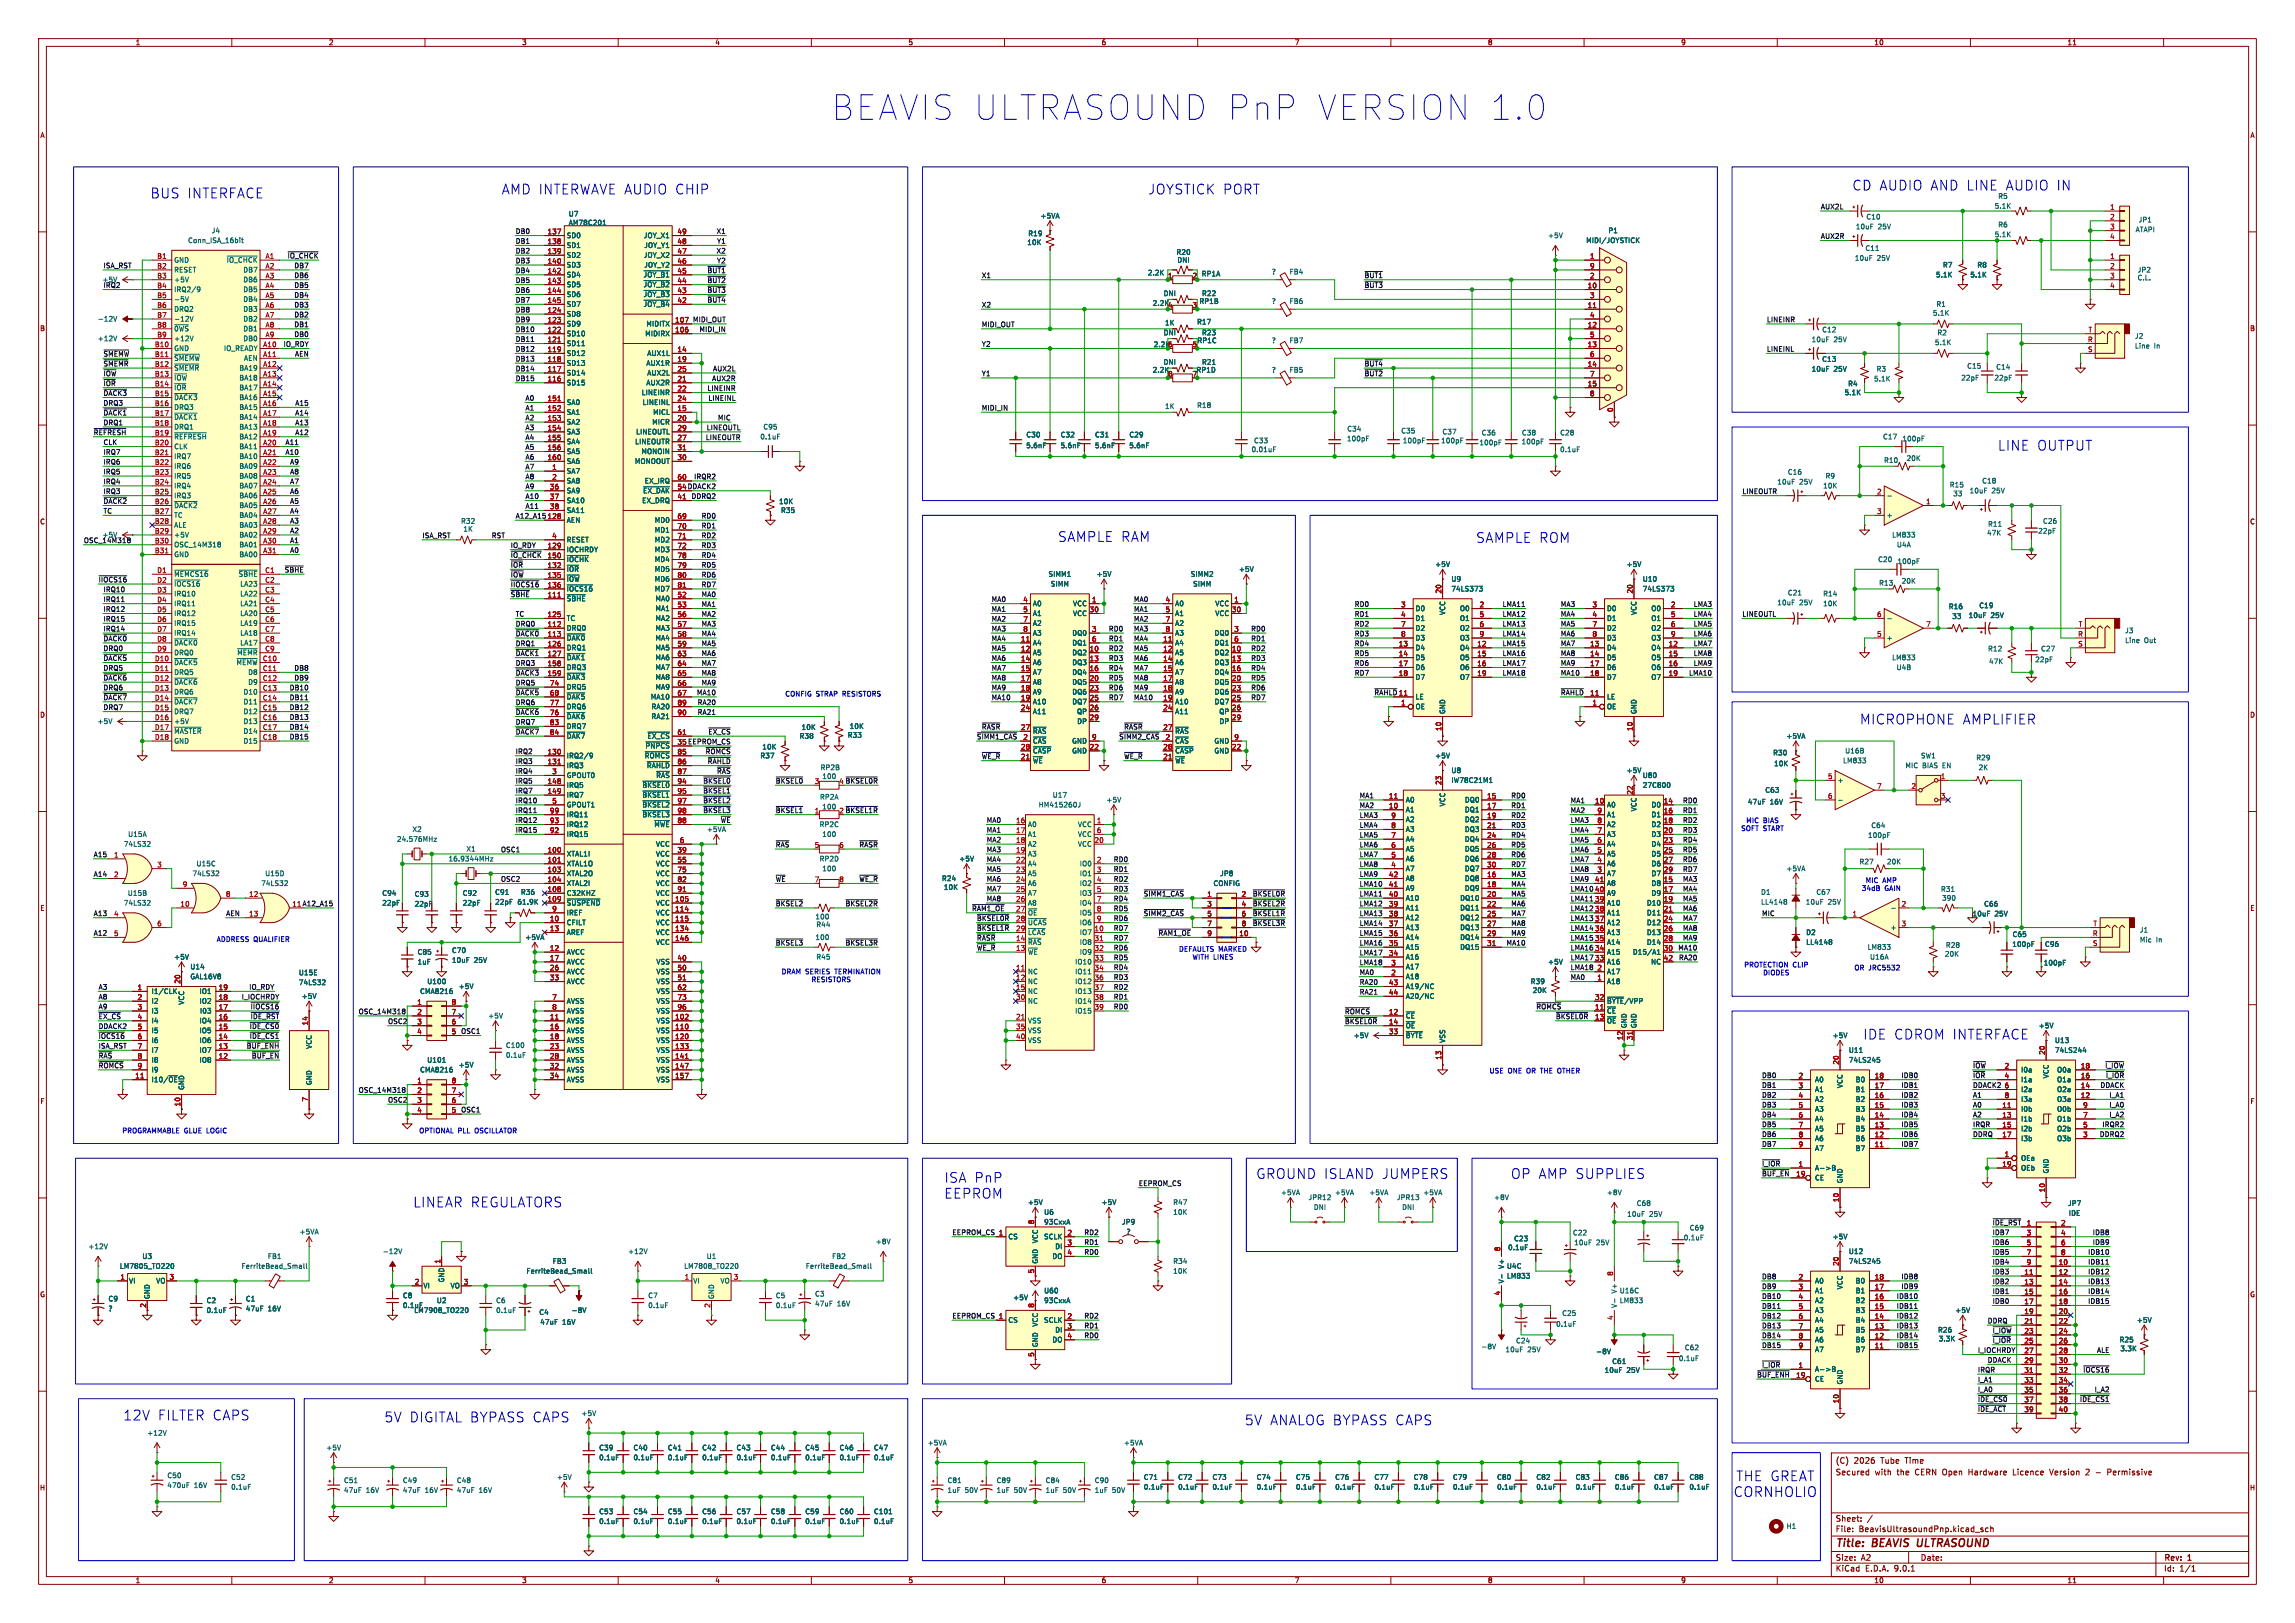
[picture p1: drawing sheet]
<svg xmlns="http://www.w3.org/2000/svg" width="594mm" height="420mm" viewBox="0 0 594 420" stroke-linecap="round" stroke-linejoin="round" font-family="sans-serif">
<defs><g id="words">
<text font-size="8.8" fill="#0000c2" x="215.4" y="31.3">BEAVIS ULTRASOUND PnP VERSION 1.0</text>
<g font-size="3.5" fill="#0000c2">
<text x="38.9" y="51.5">BUS INTERFACE</text>
<text x="129.8" y="50.5">AMD INTERWAVE AUDIO CHIP</text>
<text x="297.2" y="50.5">JOYSTICK PORT</text>
<text x="479.4" y="49.5">CD AUDIO AND LINE AUDIO IN</text>
<text x="517.1" y="116.8">LINE OUTPUT</text>
<text x="273.8" y="140.4">SAMPLE RAM</text>
<text x="382" y="140.7">SAMPLE ROM</text>
<text x="481.4" y="187.7">MICROPHONE AMPLIFIER</text>
<text x="482.2" y="269.2">IDE CDROM INTERFACE</text>
<text x="325.1" y="305.3">GROUND ISLAND JUMPERS</text>
<text x="391" y="305.3">OP AMP SUPPLIES</text>
<text x="244.4" y="310.4">EEPROM</text>
<text x="244.4" y="306.3">ISA PnP</text>
<text x="106.9" y="312.7">LINEAR REGULATORS</text>
<text x="31.9" y="367.8">12V</text>
<text x="40.8" y="367.8">FILTER CAPS</text>
<text x="99.5" y="368.3">5V DIGITAL BYPASS CAPS</text>
<text x="322.2" y="369">5V ANALOG BYPASS CAPS</text>
<text x="449.4" y="383.5">THE GREAT</text>
<text x="448.7" y="387.6">CORNHOLIO</text>
</g>
<g font-size="2.8" fill="#840000">
<text x="475" y="400.9">Title:</text>
<text x="484.7" y="400.9">BEAVIS ULTRASOUND</text>
</g>
<g font-size="2.1" fill="#840000">
<text x="475" y="382">Secured</text>
<text x="475" y="379">(C)</text>
<text x="479.8" y="379">2026</text>
<text x="485.2" y="382">with</text>
<text x="486.8" y="379">Tube</text>
<text x="491" y="382">the</text>
<text x="493.3" y="379">Time</text>
<text x="495.8" y="382">CERN Open</text>
<text x="509.9" y="382">Hardware</text>
<text x="521.6" y="382">Licence</text>
<text x="531.3" y="382">Version</text>
<text x="540.8" y="382">2</text>
<text x="546.6" y="382">Permissive</text>
<text x="475" y="394">Sheet:</text>
<text x="475" y="396.7">File:</text>
<text x="481.1" y="396.7">BeavisUltrasoundPnp.kicad_sch</text>
<text x="475" y="406.9">KiCad</text>
<text x="475" y="404.1">Size:</text>
<text x="481.7" y="404.1">A2</text>
<text x="482.7" y="406.9">E.D.A.</text>
<text x="490.3" y="406.9">9.0.1</text>
<text x="497" y="404.1">Date:</text>
<text x="560" y="404.3">Rev:</text>
<text x="560" y="406.9">Id:</text>
<text x="564.1" y="406.9">1/1</text>
<text x="566.4" y="404.3">1</text>
</g>
<g font-size="1.8" fill="#840000">
<text x="35" y="11.9">1</text>
<text x="85" y="11.9">2</text>
<text x="135" y="11.9">3</text>
<text x="185" y="11.9">4</text>
<text x="235" y="11.9">5</text>
<text x="285" y="11.9">6</text>
<text x="335" y="11.9">7</text>
<text x="385" y="11.9">8</text>
<text x="435" y="11.9">9</text>
<text x="485" y="11.9">10</text>
<text x="535" y="11.9">11</text>
<text x="10.3" y="35.9">A</text>
<text x="582.3" y="35.9">A</text>
<text x="10.3" y="85.9">B</text>
<text x="582.3" y="85.9">B</text>
<text x="10.3" y="135.9">C</text>
<text x="582.3" y="135.9">C</text>
<text x="10.3" y="185.9">D</text>
<text x="582.3" y="185.9">D</text>
<text x="10.3" y="235.9">E</text>
<text x="107.2" y="234.8">22pF</text>
<text x="510.4" y="237.3">10uF</text>
<text x="582.3" y="235.9">E</text>
<text x="10.3" y="285.9">F</text>
<text x="582.3" y="285.9">F</text>
<text x="10.3" y="335.9">G</text>
<text x="582.3" y="335.9">G</text>
<text x="37.8" y="338.5" transform="rotate(-90 37.8 338.5)">2</text>
<text x="10.2" y="385.9">H</text>
<text x="582.2" y="385.9">H</text>
<text x="35" y="409.9">1</text>
<text x="85" y="409.9">2</text>
<text x="135" y="409.9">3</text>
<text x="185" y="409.9">4</text>
<text x="235" y="409.9">5</text>
<text x="285" y="409.9">6</text>
<text x="335" y="409.9">7</text>
<text x="385" y="409.9">8</text>
<text x="435" y="409.9">9</text>
<text x="485" y="409.9">10</text>
<text x="535" y="409.9">11</text>
</g>
<g font-size="1.8" fill="#006464">
<text x="517.1" y="51.7">R5</text>
<text x="147.1" y="58.5">AM78C201</text>
<text x="147.1" y="56.2">U7</text>
<text x="269.2" y="56.7">+5VA</text>
<text x="480.2" y="59.5">10uF</text>
<text x="482.9" y="57">C10</text>
<text x="486" y="59.5">25V</text>
<text x="516.2" y="54.2">5.1K</text>
<text x="517.1" y="59">R6</text>
<text x="553.4" y="57.8">JP1</text>
<text x="48.6" y="63.1">Conn_ISA_16bit</text>
<text x="54.7" y="60.6">J4</text>
<text x="146.6" y="61.8">SD0</text>
<text x="146.6" y="64.4">SD1</text>
<text x="166.5" y="61.8">JOY_X1</text>
<text x="166.6" y="64.4">JOY_Y1</text>
<text x="265.8" y="63.6">10K</text>
<text x="266" y="61.3">R19</text>
<text x="400.6" y="61.8">+5V</text>
<text x="410.4" y="63.1">MIDI/JOYSTICK</text>
<text x="416.2" y="60.6">P1</text>
<text x="482.7" y="65.1">C11</text>
<text x="516.2" y="61.6">5.1K</text>
<text x="552.6" y="60.3">ATAPI</text>
<text x="45" y="68.2">GND</text>
<text x="45" y="70.7">RESET</text>
<text x="58.6" y="68.2">~{IO_CHCK}</text>
<text x="62.8" y="70.7">DB7</text>
<text x="146.6" y="66.9">SD2</text>
<text x="146.6" y="69.4">SD3</text>
<text x="146.6" y="72">SD4</text>
<text x="166.4" y="72">~{JOY_B1}</text>
<text x="166.5" y="66.9">JOY_X2</text>
<text x="166.6" y="69.4">JOY_Y2</text>
<text x="297" y="71.5">2.2K</text>
<text x="304.4" y="66.1">R20</text>
<text x="304.6" y="68.2">DNI</text>
<text x="310.9" y="71.7">RP1A</text>
<text x="329" y="71.2">?</text>
<text x="333.6" y="71.2">FB4</text>
<text x="480" y="67.7">10uF</text>
<text x="485.8" y="67.7">25V</text>
<text x="501" y="72">5.1K</text>
<text x="502.8" y="69.4">R7</text>
<text x="509.8" y="72">5.1K</text>
<text x="511.7" y="69.4">R8</text>
<text x="553.2" y="70.7">JP2</text>
<text x="45" y="73.3">+5V</text>
<text x="45" y="75.8">IRQ2/9</text>
<text x="62.8" y="73.3">DB6</text>
<text x="62.8" y="75.8">DB5</text>
<text x="146.6" y="74.5">SD5</text>
<text x="146.6" y="77.1">SD6</text>
<text x="166.4" y="74.5">~{JOY_B2}</text>
<text x="166.4" y="77.1">~{JOY_B3}</text>
<text x="301.1" y="76.8">DNI</text>
<text x="311" y="76.8">R22</text>
<text x="553.1" y="72.7">C.L.</text>
<text x="25.2" y="83.4">-12V</text>
<text x="45" y="78.3">-5V</text>
<text x="45" y="80.9">DRQ2</text>
<text x="45" y="83.4">-12V</text>
<text x="62.8" y="78.3">DB4</text>
<text x="62.8" y="80.9">DB3</text>
<text x="62.8" y="83.4">DB2</text>
<text x="146.6" y="79.6">SD7</text>
<text x="146.6" y="82.1">SD8</text>
<text x="166.4" y="79.6">~{JOY_B4}</text>
<text x="310.3" y="78.8">RP1B</text>
<text x="329" y="78.8">?</text>
<text x="333.6" y="78.8">FB6</text>
<text x="500.2" y="81.9">5.1K</text>
<text x="501.1" y="79.6">R1</text>
<text x="25.2" y="88.5">+12V</text>
<text x="45" y="86">~{0WS}</text>
<text x="45" y="88.5">+12V</text>
<text x="62.8" y="86">DB1</text>
<text x="62.8" y="88.5">DB0</text>
<text x="146.6" y="84.7">SD9</text>
<text x="146.6" y="87.2">SD10</text>
<text x="146.6" y="89.8">SD11</text>
<text x="166.9" y="87.2">MIDIRX</text>
<text x="167.2" y="84.7">MIDITX</text>
<text x="301.1" y="87">DNI</text>
<text x="301.4" y="84.4">1K</text>
<text x="309.7" y="84.2">R17</text>
<text x="309.8" y="89">RP1C</text>
<text x="311" y="87">R23</text>
<text x="329" y="89">?</text>
<text x="333.6" y="89">FB7</text>
<text x="468.8" y="88.7">10uF</text>
<text x="471.5" y="86.2">C12</text>
<text x="474.6" y="88.7">25V</text>
<text x="500.7" y="89.5">5.1K</text>
<text x="501.3" y="87">R2</text>
<text x="552.5" y="87.9">J2</text>
<text x="45" y="91">GND</text>
<text x="45" y="93.6">~{SMEMW}</text>
<text x="57.8" y="91">IO_READY</text>
<text x="63" y="93.6">AEN</text>
<text x="146.6" y="92.3">SD12</text>
<text x="146.6" y="94.8">SD13</text>
<text x="167.2" y="94.8">AUX1R</text>
<text x="167.4" y="92.3">AUX1L</text>
<text x="301.1" y="94.6">DNI</text>
<text x="311" y="94.6">R21</text>
<text x="471.5" y="93.8">C13</text>
<text x="509" y="95.6">C15</text>
<text x="516.5" y="95.9">C14</text>
<text x="552.5" y="90.4">Line</text>
<text x="557.5" y="90.4">In</text>
<text x="45" y="96.1">~{SMEMR}</text>
<text x="45" y="98.7">~{IOW}</text>
<text x="45" y="101.2">~{IOR}</text>
<text x="61.8" y="96.1">BA19</text>
<text x="61.8" y="98.7">BA18</text>
<text x="61.8" y="101.2">BA17</text>
<text x="146.6" y="97.4">SD14</text>
<text x="146.6" y="99.9">SD15</text>
<text x="167.2" y="99.9">AUX2R</text>
<text x="167.4" y="97.4">AUX2L</text>
<text x="298.2" y="96.6">2.2K</text>
<text x="309.6" y="96.6">RP1D</text>
<text x="329" y="96.6">?</text>
<text x="333.6" y="96.6">FB5</text>
<text x="468.8" y="96.4">10uF</text>
<text x="474.6" y="96.4">25V</text>
<text x="478.2" y="100.2">R4</text>
<text x="484.9" y="98.9">5.1K</text>
<text x="485.6" y="96.4">R3</text>
<text x="507.5" y="98.7">22pF</text>
<text x="516.1" y="98.7">22pF</text>
<text x="45" y="103.7">~{DACK3}</text>
<text x="45" y="106.3">DRQ3</text>
<text x="61.8" y="103.7">BA16</text>
<text x="61.8" y="106.3">BA15</text>
<text x="146.6" y="105">SA0</text>
<text x="146.6" y="107.5">SA1</text>
<text x="166" y="102.5">LINEINR</text>
<text x="166.2" y="105">LINEINL</text>
<text x="168.9" y="107.5">MICL</text>
<text x="301.4" y="106">1K</text>
<text x="309.7" y="105.8">R18</text>
<text x="477.3" y="102.5">5.1K</text>
<text x="45" y="108.8">~{DACK1}</text>
<text x="45" y="111.4">DRQ1</text>
<text x="45" y="113.9">~{REFRESH}</text>
<text x="61.8" y="108.8">BA14</text>
<text x="61.8" y="111.4">BA13</text>
<text x="61.8" y="113.9">BA12</text>
<text x="146.6" y="110.1">SA2</text>
<text x="146.6" y="112.6">SA3</text>
<text x="164.5" y="112.6">LINEOUTL</text>
<text x="168.7" y="110.1">MICR</text>
<text x="196.7" y="113.9">0.1uF</text>
<text x="197.5" y="111.4">C95</text>
<text x="265.5" y="113.4">C30</text>
<text x="274.4" y="113.4">C32</text>
<text x="283.3" y="113.4">C31</text>
<text x="292.2" y="113.4">C29</text>
<text x="348.6" y="111.9">C34</text>
<text x="362.5" y="112.4">C35</text>
<text x="373.2" y="112.6">C37</text>
<text x="383.4" y="112.9">C36</text>
<text x="393.8" y="112.9">C38</text>
<text x="403.7" y="112.9">C28</text>
<text x="487.3" y="113.9">C17</text>
<text x="45" y="116.4">CLK</text>
<text x="45" y="119">IRQ7</text>
<text x="61.8" y="116.4">BA11</text>
<text x="61.8" y="119">BA10</text>
<text x="146.6" y="115.2">SA4</text>
<text x="146.6" y="117.7">SA5</text>
<text x="164.3" y="115.2">LINEOUTR</text>
<text x="165.9" y="117.7">MONOIN</text>
<text x="265.5" y="116.2">5.6nF</text>
<text x="274.4" y="116.2">5.6nF</text>
<text x="283.3" y="116.2">5.6nF</text>
<text x="292.2" y="116.2">5.6nF</text>
<text x="323.8" y="117.2">0.01uF</text>
<text x="324.4" y="114.9">C33</text>
<text x="348.5" y="114.4">100pF</text>
<text x="363" y="114.9">100pF</text>
<text x="372.9" y="114.9">100pF</text>
<text x="382.8" y="115.4">100pF</text>
<text x="393.7" y="115.2">100pF</text>
<text x="403.7" y="117.2">0.1uF</text>
<text x="487.5" y="120">R10</text>
<text x="492.3" y="114.4">100pF</text>
<text x="493.4" y="119.5">20K</text>
<text x="45" y="121.5">IRQ6</text>
<text x="45" y="124.1">IRQ5</text>
<text x="61.8" y="121.5">BA09</text>
<text x="61.8" y="124.1">BA08</text>
<text x="146.6" y="120.2">SA6</text>
<text x="146.6" y="122.8">SA7</text>
<text x="146.6" y="125.3">SA8</text>
<text x="164.2" y="120.2">MONOOUT</text>
<text x="166.7" y="125.3">EX_IRQ</text>
<text x="459.9" y="125.6">10uF</text>
<text x="462.6" y="123">C16</text>
<text x="465.7" y="125.6">25V</text>
<text x="472.4" y="124.1">R9</text>
<text x="512.9" y="125.3">C18</text>
<text x="45" y="126.6">IRQ4</text>
<text x="45" y="129.1">IRQ3</text>
<text x="45" y="131.7">~{DACK2}</text>
<text x="61.8" y="126.6">BA07</text>
<text x="61.8" y="129.1">BA06</text>
<text x="61.8" y="131.7">BA05</text>
<text x="146.6" y="127.9">SA9</text>
<text x="146.6" y="130.4">SA10</text>
<text x="166.1" y="130.4">EX_DRQ</text>
<text x="166.3" y="127.9">~{EX_DAK}</text>
<text x="201.5" y="130.7">10K</text>
<text x="471.8" y="126.6">10K</text>
<text x="504.5" y="126.3">R15</text>
<text x="505.4" y="128.6">33</text>
<text x="509.7" y="127.9">10uF</text>
<text x="515.5" y="127.9">25V</text>
<text x="45" y="134.2">TC</text>
<text x="45" y="136.8">ALE</text>
<text x="61.8" y="134.2">BA04</text>
<text x="61.8" y="136.8">BA03</text>
<text x="119.2" y="135.7">R32</text>
<text x="119.8" y="137.8">1K</text>
<text x="146.6" y="132.9">SA11</text>
<text x="146.6" y="135.5">AEN</text>
<text x="169.3" y="135.5">MD0</text>
<text x="202" y="132.9">R35</text>
<text x="488.2" y="134.2">+</text>
<text x="514.4" y="136.5">R11</text>
<text x="528.7" y="135.7">C26</text>
<text x="45" y="139.3">+5V</text>
<text x="45" y="141.8">OSC_14M318</text>
<text x="61.8" y="139.3">BA02</text>
<text x="61.8" y="141.8">BA01</text>
<text x="146.6" y="140.6">RESET</text>
<text x="146.6" y="143.1">IOCHRDY</text>
<text x="169.3" y="138">MD1</text>
<text x="169.3" y="140.6">MD2</text>
<text x="169.3" y="143.1">MD3</text>
<text x="489.6" y="139.3">LM833</text>
<text x="490.8" y="141.8">U4A</text>
<text x="514.2" y="138.8">47K</text>
<text x="527.4" y="138.3">22pF</text>
<text x="45" y="144.4">GND</text>
<text x="45" y="149.5">~{MEMCS16}</text>
<text x="61.6" y="149.5">~{SBHE}</text>
<text x="61.8" y="144.4">BA00</text>
<text x="146.6" y="145.6">~{IOCHK}</text>
<text x="146.6" y="148.2">~{IOR}</text>
<text x="169.3" y="145.6">MD4</text>
<text x="169.3" y="148.2">MD5</text>
<text x="271.3" y="149.5">SIMM1</text>
<text x="283.7" y="149.5">+5V</text>
<text x="308.1" y="149.5">SIMM2</text>
<text x="320.5" y="148.2">+5V</text>
<text x="371.3" y="146.9">+5V</text>
<text x="420.9" y="146.9">+5V</text>
<text x="486" y="145.6">C20</text>
<text x="491" y="146.2">100pF</text>
<text x="45" y="152">~{IOCS16}</text>
<text x="45" y="154.5">IRQ10</text>
<text x="62.1" y="152">LA23</text>
<text x="62.1" y="154.5">LA22</text>
<text x="146.6" y="150.7">~{IOW}</text>
<text x="146.6" y="153.3">~{IOCS16}</text>
<text x="146.6" y="155.8">~{SBHE}</text>
<text x="169.3" y="150.7">MD6</text>
<text x="169.3" y="153.3">MD7</text>
<text x="169.5" y="155.8">MA0</text>
<text x="271.9" y="152">SIMM</text>
<text x="308.7" y="152">SIMM</text>
<text x="375.5" y="153.3">74LS373</text>
<text x="375.5" y="150.7">U9</text>
<text x="425.1" y="150.7">U10</text>
<text x="425.1" y="153.3">74LS373</text>
<text x="462.6" y="154.3">C21</text>
<text x="471.8" y="154.5">R14</text>
<text x="486.2" y="151.7">R13</text>
<text x="492.1" y="151.2">20K</text>
<text x="45" y="157.1">IRQ11</text>
<text x="45" y="159.6">IRQ12</text>
<text x="62.1" y="157.1">LA21</text>
<text x="62.1" y="159.6">LA20</text>
<text x="146.6" y="160.9">TC</text>
<text x="169.5" y="158.3">MA1</text>
<text x="169.5" y="160.9">MA2</text>
<text x="267.2" y="157.1">A0</text>
<text x="267.2" y="159.6">A1</text>
<text x="277.6" y="157.1">VCC</text>
<text x="277.6" y="159.6">VCC</text>
<text x="304" y="157.1">A0</text>
<text x="304" y="159.6">A1</text>
<text x="314.4" y="157.1">VCC</text>
<text x="314.4" y="159.6">VCC</text>
<text x="366.3" y="158.3">D0</text>
<text x="366.3" y="160.9">D1</text>
<text x="374.2" y="159.3" transform="rotate(-90 374.2 159.3)">VCC</text>
<text x="377.7" y="158.3">O0</text>
<text x="377.7" y="160.9">O1</text>
<text x="415.8" y="158.3">D0</text>
<text x="415.8" y="160.9">D1</text>
<text x="423.8" y="159.3" transform="rotate(-90 423.8 159.3)">VCC</text>
<text x="427.3" y="158.3">O0</text>
<text x="427.3" y="160.9">O1</text>
<text x="459.9" y="156.8">10uF</text>
<text x="465.7" y="156.8">25V</text>
<text x="471.8" y="157.1">10K</text>
<text x="504.3" y="157.8">R16</text>
<text x="505.2" y="160.4">33</text>
<text x="509.4" y="160.1">10uF</text>
<text x="512.1" y="157.6">C19</text>
<text x="515.3" y="160.1">25V</text>
<text x="45" y="162.2">IRQ15</text>
<text x="45" y="164.7">IRQ14</text>
<text x="45" y="167.2">~{DACK0}</text>
<text x="62.1" y="162.2">LA19</text>
<text x="62.1" y="164.7">LA18</text>
<text x="62.1" y="167.2">LA17</text>
<text x="146.6" y="163.4">DRQ0</text>
<text x="146.6" y="166">~{DAK0}</text>
<text x="169.5" y="163.4">MA3</text>
<text x="169.5" y="166">MA4</text>
<text x="267.2" y="162.2">A2</text>
<text x="267.2" y="164.7">A3</text>
<text x="267.2" y="167.2">A4</text>
<text x="277.4" y="164.7">DQ0</text>
<text x="277.4" y="167.2">DQ1</text>
<text x="304" y="162.2">A2</text>
<text x="304" y="164.7">A3</text>
<text x="304" y="167.2">A4</text>
<text x="314.2" y="164.7">DQ0</text>
<text x="314.2" y="167.2">DQ1</text>
<text x="366.3" y="163.4">D2</text>
<text x="366.3" y="166">D3</text>
<text x="377.7" y="163.4">O2</text>
<text x="377.7" y="166">O3</text>
<text x="415.8" y="163.4">D2</text>
<text x="415.8" y="166">D3</text>
<text x="427.3" y="163.4">O2</text>
<text x="427.3" y="166">O3</text>
<text x="488.2" y="166">+</text>
<text x="549.9" y="164.1">J3</text>
<text x="549.9" y="166.6">Line</text>
<text x="555" y="166.6">Out</text>
<text x="45" y="169.8">DRQ0</text>
<text x="45" y="172.3">~{DACK5}</text>
<text x="61.1" y="172.3">~{MEMW}</text>
<text x="61.3" y="169.8">~{MEMR}</text>
<text x="146.6" y="168.5">DRQ1</text>
<text x="146.6" y="171">~{DAK1}</text>
<text x="146.6" y="173.6">DRQ3</text>
<text x="169.5" y="168.5">MA5</text>
<text x="169.5" y="171">MA6</text>
<text x="169.5" y="173.6">MA7</text>
<text x="267.2" y="169.8">A5</text>
<text x="267.2" y="172.3">A6</text>
<text x="277.4" y="169.8">DQ2</text>
<text x="277.4" y="172.3">DQ3</text>
<text x="304" y="169.8">A5</text>
<text x="304" y="172.3">A6</text>
<text x="314.2" y="169.8">DQ2</text>
<text x="314.2" y="172.3">DQ3</text>
<text x="366.3" y="168.5">D4</text>
<text x="366.3" y="171">D5</text>
<text x="366.3" y="173.6">D6</text>
<text x="377.7" y="168.5">O4</text>
<text x="377.7" y="171">O5</text>
<text x="377.7" y="173.6">O6</text>
<text x="415.8" y="168.5">D4</text>
<text x="415.8" y="171">D5</text>
<text x="415.8" y="173.6">D6</text>
<text x="427.3" y="168.5">O4</text>
<text x="427.3" y="171">O5</text>
<text x="427.3" y="173.6">O6</text>
<text x="489.6" y="171">LM833</text>
<text x="490.8" y="173.6">U4B</text>
<text x="514.4" y="168.8">R12</text>
<text x="514.7" y="172.1">47K</text>
<text x="526.7" y="171.6">22pF</text>
<text x="528.2" y="168.8">C27</text>
<text x="45" y="174.9">DRQ5</text>
<text x="45" y="177.4">~{DACK6}</text>
<text x="45" y="179.9">DRQ6</text>
<text x="62.9" y="179.9">D10</text>
<text x="64.1" y="174.9">D8</text>
<text x="64.1" y="177.4">D9</text>
<text x="146.6" y="176.1">~{DAK3}</text>
<text x="146.6" y="178.7">DRQ5</text>
<text x="169.5" y="176.1">MA8</text>
<text x="169.5" y="178.7">MA9</text>
<text x="267.2" y="174.9">A7</text>
<text x="267.2" y="177.4">A8</text>
<text x="267.2" y="179.9">A9</text>
<text x="277.4" y="174.9">DQ4</text>
<text x="277.4" y="177.4">DQ5</text>
<text x="277.4" y="179.9">DQ6</text>
<text x="304" y="174.9">A7</text>
<text x="304" y="177.4">A8</text>
<text x="304" y="179.9">A9</text>
<text x="314.2" y="174.9">DQ4</text>
<text x="314.2" y="177.4">DQ5</text>
<text x="314.2" y="179.9">DQ6</text>
<text x="366.3" y="176.1">D7</text>
<text x="377.7" y="176.1">O7</text>
<text x="415.8" y="176.1">D7</text>
<text x="427.3" y="176.1">O7</text>
<text x="45" y="182.5">~{DACK7}</text>
<text x="45" y="185">DRQ7</text>
<text x="62.9" y="182.5">D11</text>
<text x="62.9" y="185">D12</text>
<text x="146.6" y="181.2">~{DAK5}</text>
<text x="146.6" y="183.7">DRQ6</text>
<text x="168.3" y="181.2">MA10</text>
<text x="168.5" y="183.7">RA20</text>
<text x="267.2" y="182.5">A10</text>
<text x="267.2" y="185">A11</text>
<text x="277.4" y="182.5">DQ7</text>
<text x="278.6" y="185">QP</text>
<text x="304" y="182.5">A10</text>
<text x="304" y="185">A11</text>
<text x="314.2" y="182.5">DQ7</text>
<text x="315.5" y="185">QP</text>
<text x="366.3" y="181.2">LE</text>
<text x="366.3" y="183.7">OE</text>
<text x="374.2" y="184.9" transform="rotate(-90 374.2 184.9)">GND</text>
<text x="415.8" y="181.2">LE</text>
<text x="415.8" y="183.7">OE</text>
<text x="423.8" y="184.9" transform="rotate(-90 423.8 184.9)">GND</text>
<text x="25.1" y="187.6">+5V</text>
<text x="45" y="187.6">+5V</text>
<text x="45" y="190.1">~{MASTER}</text>
<text x="62.9" y="187.6">D13</text>
<text x="62.9" y="190.1">D14</text>
<text x="146.6" y="186.3">~{DAK6}</text>
<text x="146.6" y="188.8">DRQ7</text>
<text x="146.6" y="191.4">~{DAK7}</text>
<text x="167.5" y="191.4">~{EX_CS}</text>
<text x="168.5" y="186.3">RA21</text>
<text x="206.8" y="191.4">R38</text>
<text x="207.3" y="189.1">10K</text>
<text x="219.3" y="191.1">R33</text>
<text x="219.8" y="188.8">10K</text>
<text x="267.2" y="190.1">~{RAS}</text>
<text x="278.7" y="187.6">DP</text>
<text x="304" y="190.1">~{RAS}</text>
<text x="315.5" y="187.6">DP</text>
<text x="462.2" y="191.4">+5VA</text>
<text x="45" y="192.6">GND</text>
<text x="62.9" y="192.6">D15</text>
<text x="146.6" y="196.4">IRQ2/9</text>
<text x="166.7" y="196.4">~{ROMCS}</text>
<text x="166.9" y="193.9">~{PNPCS}</text>
<text x="196.7" y="196.4">R37</text>
<text x="197.2" y="194.2">10K</text>
<text x="267.2" y="192.6">~{CAS}</text>
<text x="267.2" y="195.2">~{CASP}</text>
<text x="267.2" y="197.7">~{WE}</text>
<text x="277.4" y="192.6">GND</text>
<text x="277.4" y="195.2">GND</text>
<text x="304" y="192.6">~{CAS}</text>
<text x="304" y="195.2">~{CASP}</text>
<text x="304" y="197.7">~{WE}</text>
<text x="314.2" y="192.6">GND</text>
<text x="314.2" y="195.2">GND</text>
<text x="371.3" y="196.4">+5V</text>
<text x="458.8" y="195.7">R30</text>
<text x="476.9" y="197.7">LM833</text>
<text x="477.4" y="195.2">U16B</text>
<text x="497.1" y="196.4">SW1</text>
<text x="511.4" y="197">R29</text>
<text x="146.6" y="199">IRQ3</text>
<text x="146.6" y="201.5">GPOUT0</text>
<text x="167.3" y="199">~{RAHLD}</text>
<text x="169.7" y="201.5">~{RAS}</text>
<text x="212.3" y="199.5">RP2B</text>
<text x="212.7" y="201.8">100</text>
<text x="375.5" y="202.8">IW78C21M1</text>
<text x="375.5" y="200.3">U8</text>
<text x="420.9" y="200.3">+5V</text>
<text x="425.1" y="201.5">U80</text>
<text x="459.1" y="198.5">10K</text>
<text x="475.5" y="202.8">+</text>
<text x="493.1" y="199">MIC</text>
<text x="497.5" y="199">BIAS</text>
<text x="502.9" y="199">EN</text>
<text x="512" y="199.5">2K</text>
<text x="146.6" y="204.1">IRQ5</text>
<text x="146.6" y="206.6">IRQ7</text>
<text x="146.6" y="209.1">GPOUT1</text>
<text x="166.1" y="204.1">~{BKSEL0}</text>
<text x="166.1" y="206.6">~{BKSEL1}</text>
<text x="166.1" y="209.1">~{BKSEL2}</text>
<text x="212.1" y="207.1">RP2A</text>
<text x="212.7" y="209.7">100</text>
<text x="268.7" y="209.1">HM415260J</text>
<text x="272.3" y="206.6">U17</text>
<text x="286.3" y="207.9">+5V</text>
<text x="363.7" y="207.9">A0</text>
<text x="374.2" y="208.8" transform="rotate(-90 374.2 208.8)">VCC</text>
<text x="379" y="207.9">DQ0</text>
<text x="415.8" y="209.1">A0</text>
<text x="425.1" y="204.1">27C800</text>
<text x="427.3" y="209.1">D0</text>
<text x="452.3" y="208.4">47uF</text>
<text x="456.8" y="205.3">C63</text>
<text x="458.1" y="208.4">16V</text>
<text x="106.6" y="215.5">X2</text>
<text x="146.6" y="211.7">IRQ11</text>
<text x="146.6" y="214.2">IRQ12</text>
<text x="166.1" y="211.7">~{BKSEL3}</text>
<text x="169.2" y="214.2">~{MWE}</text>
<text x="182.8" y="215.5">+5VA</text>
<text x="212" y="214.2">RP2C</text>
<text x="265.9" y="214.2">A0</text>
<text x="278.9" y="214.2">VCC</text>
<text x="363.7" y="210.4">A1</text>
<text x="363.7" y="213">A2</text>
<text x="363.7" y="215.5">A3</text>
<text x="379" y="210.4">DQ1</text>
<text x="379" y="213">DQ2</text>
<text x="379" y="215.5">DQ3</text>
<text x="415.8" y="211.7">A1</text>
<text x="415.8" y="214.2">A2</text>
<text x="423.8" y="210.1" transform="rotate(-90 423.8 210.1)">VCC</text>
<text x="427.3" y="211.7">D1</text>
<text x="427.3" y="214.2">D2</text>
<text x="484.2" y="214.5">C64</text>
<text x="31.9" y="219.3">74LS32</text>
<text x="33" y="216.8">U15A</text>
<text x="102.6" y="218">24.576MHz</text>
<text x="120.6" y="220.6">X1</text>
<text x="146.6" y="216.8">IRQ15</text>
<text x="146.6" y="221.8">XTAL1I</text>
<text x="169.7" y="219.3">VCC</text>
<text x="169.7" y="221.8">VCC</text>
<text x="212.7" y="216.8">100</text>
<text x="265.9" y="216.8">A1</text>
<text x="265.9" y="219.3">A2</text>
<text x="265.9" y="221.8">A3</text>
<text x="278.9" y="216.8">VCC</text>
<text x="278.9" y="219.3">VCC</text>
<text x="363.7" y="218">A4</text>
<text x="363.7" y="220.6">A5</text>
<text x="379" y="218">DQ4</text>
<text x="379" y="220.6">DQ5</text>
<text x="415.8" y="216.8">A3</text>
<text x="415.8" y="219.3">A4</text>
<text x="415.8" y="221.8">A5</text>
<text x="427.3" y="216.8">D3</text>
<text x="427.3" y="219.3">D4</text>
<text x="427.3" y="221.8">D5</text>
<text x="483.4" y="217">100pF</text>
<text x="49.7" y="226.9">74LS32</text>
<text x="50.7" y="224.4">U15C</text>
<text x="68.5" y="226.9">U15D</text>
<text x="116" y="223.1">16.9344MHz</text>
<text x="146.6" y="224.4">XTAL1O</text>
<text x="146.6" y="226.9">XTAL2O</text>
<text x="169.7" y="224.4">VCC</text>
<text x="169.7" y="226.9">VCC</text>
<text x="212" y="223.1">RP2D</text>
<text x="212.7" y="225.7">100</text>
<text x="248.2" y="223.1">+5V</text>
<text x="265.9" y="224.4">A4</text>
<text x="265.9" y="226.9">A5</text>
<text x="279.4" y="224.4">IO0</text>
<text x="279.4" y="226.9">IO1</text>
<text x="315.7" y="226.9">JP8</text>
<text x="363.7" y="223.1">A6</text>
<text x="363.7" y="225.7">A7</text>
<text x="379" y="223.1">DQ6</text>
<text x="379" y="225.7">DQ7</text>
<text x="415.8" y="224.4">A6</text>
<text x="415.8" y="226.9">A7</text>
<text x="427.3" y="224.4">D6</text>
<text x="427.3" y="226.9">D7</text>
<text x="462.2" y="225.7">+5VA</text>
<text x="481.2" y="223.9">R27</text>
<text x="488.3" y="223.9">20K</text>
<text x="32.9" y="232">U15B</text>
<text x="67.5" y="229.5">74LS32</text>
<text x="98.8" y="232">C94</text>
<text x="107.2" y="232.3">C93</text>
<text x="119.6" y="232">C92</text>
<text x="128" y="231.7">C91</text>
<text x="134.7" y="231.7">R36</text>
<text x="146.6" y="229.5">XTAL2I</text>
<text x="146.6" y="232">C32KHZ</text>
<text x="169.7" y="229.5">VCC</text>
<text x="169.7" y="232">VCC</text>
<text x="243.7" y="228.2">R24</text>
<text x="244.2" y="230.5">10K</text>
<text x="265.9" y="229.5">A6</text>
<text x="265.9" y="232">A7</text>
<text x="279.4" y="229.5">IO2</text>
<text x="279.4" y="232">IO3</text>
<text x="314" y="229.5">CONFIG</text>
<text x="363.7" y="228.2">A8</text>
<text x="363.7" y="230.7">A9</text>
<text x="363.7" y="233.3">A10</text>
<text x="377.8" y="233.3">DQ10</text>
<text x="379" y="228.2">DQ8</text>
<text x="379" y="230.7">DQ9</text>
<text x="415.8" y="229.5">A8</text>
<text x="415.8" y="232">A9</text>
<text x="427.3" y="229.5">D8</text>
<text x="427.3" y="232">D9</text>
<text x="455.7" y="231.7">D1</text>
<text x="470" y="231.7">C67</text>
<text x="502.2" y="231">R31</text>
<text x="502.5" y="233.3">390</text>
<text x="31.9" y="234.5">74LS32</text>
<text x="98.8" y="234.5">22pF</text>
<text x="119.6" y="234.5">22pF</text>
<text x="128" y="234.3">22pF</text>
<text x="133.8" y="234.3">61.9K</text>
<text x="146.6" y="234.5">~{SUSPEND}</text>
<text x="146.6" y="237.1">IREF</text>
<text x="146.6" y="239.6">CFILT</text>
<text x="169.7" y="234.5">VCC</text>
<text x="169.7" y="237.1">VCC</text>
<text x="169.7" y="239.6">VCC</text>
<text x="210.9" y="238.1">100</text>
<text x="265.9" y="234.5">A8</text>
<text x="265.9" y="237.1">~{OE}</text>
<text x="265.9" y="239.6">~{UCAS}</text>
<text x="279.4" y="234.5">IO4</text>
<text x="279.4" y="237.1">IO5</text>
<text x="279.4" y="239.6">IO6</text>
<text x="363.7" y="235.8">A11</text>
<text x="363.7" y="238.4">A12</text>
<text x="377.8" y="235.8">DQ11</text>
<text x="377.8" y="238.4">DQ12</text>
<text x="415.8" y="234.5">A10</text>
<text x="415.8" y="237.1">A11</text>
<text x="415.8" y="239.6">A12</text>
<text x="426.1" y="234.5">D10</text>
<text x="426.1" y="237.1">D11</text>
<text x="426.1" y="239.6">D12</text>
<text x="455.7" y="234.3">LL4148</text>
<text x="467.3" y="234.3">10uF</text>
<text x="473.1" y="234.3">25V</text>
<text x="513.4" y="234.8">C66</text>
<text x="516.3" y="237.3">25V</text>
<text x="135.8" y="243.4">+5VA</text>
<text x="146.6" y="242.2">AREF</text>
<text x="169.7" y="242.2">VCC</text>
<text x="169.7" y="244.7">VCC</text>
<text x="210.9" y="243.4">100</text>
<text x="211.2" y="240.1">R44</text>
<text x="265.9" y="242.2">~{LCAS}</text>
<text x="265.9" y="244.7">~{RAS}</text>
<text x="279.4" y="242.2">IO7</text>
<text x="279.4" y="244.7">IO8</text>
<text x="363.7" y="240.9">A13</text>
<text x="363.7" y="243.4">A14</text>
<text x="363.7" y="246">A15</text>
<text x="377.8" y="240.9">DQ13</text>
<text x="377.8" y="243.4">DQ14</text>
<text x="377.8" y="246">DQ15</text>
<text x="415.8" y="242.2">A13</text>
<text x="415.8" y="244.7">A14</text>
<text x="426.1" y="242.2">D13</text>
<text x="426.1" y="244.7">D14</text>
<text x="467.4" y="242.2">D2</text>
<text x="467.4" y="244.7">LL4148</text>
<text x="483.3" y="246">LM833</text>
<text x="489.2" y="240.9">+</text>
<text x="503.5" y="245.5">R28</text>
<text x="520.7" y="245.2">100pF</text>
<text x="520.8" y="242.7">C65</text>
<text x="529.2" y="245.2">C96</text>
<text x="553.7" y="241.5">J1</text>
<text x="553.7" y="244.1">Mic</text>
<text x="558" y="244.1">In</text>
<text x="45" y="248.5">+5V</text>
<text x="49.1" y="251.1">U14</text>
<text x="108" y="249.8">1uF</text>
<text x="108" y="247.2">C85</text>
<text x="116.8" y="246.8">C70</text>
<text x="116.8" y="249.4">10uF</text>
<text x="122.7" y="249.4">25V</text>
<text x="146.6" y="247.2">AVCC</text>
<text x="146.6" y="249.8">AVCC</text>
<text x="169.8" y="249.8">VSS</text>
<text x="211.2" y="248.5">R45</text>
<text x="265.9" y="247.2">~{WE}</text>
<text x="278.1" y="249.8">IO10</text>
<text x="279.4" y="247.2">IO9</text>
<text x="363.7" y="248.5">A16</text>
<text x="363.7" y="251.1">A17</text>
<text x="400.6" y="249.8">+5V</text>
<text x="415.8" y="247.2">A15</text>
<text x="415.8" y="249.8">A16</text>
<text x="422.5" y="247.2">D15/A1</text>
<text x="427.2" y="249.8">NC</text>
<text x="483.9" y="248.5">U16A</text>
<text x="503.3" y="247.8">20K</text>
<text x="528.8" y="250">100pF</text>
<text x="39.1" y="257.4">I1/CLK</text>
<text x="49.1" y="253.6">GAL16V8</text>
<text x="51.5" y="257.4">IO1</text>
<text x="77.2" y="252.6">U15E</text>
<text x="77.2" y="255.1">74LS32</text>
<text x="108.6" y="257.4">CMA8216</text>
<text x="110.4" y="254.9">U100</text>
<text x="118.6" y="256.1">+5V</text>
<text x="146.6" y="252.3">AVCC</text>
<text x="146.6" y="254.9">AVCC</text>
<text x="169.8" y="252.3">VSS</text>
<text x="169.8" y="254.9">VSS</text>
<text x="169.8" y="257.4">VSS</text>
<text x="265.9" y="252.3">NC</text>
<text x="265.9" y="254.9">NC</text>
<text x="265.9" y="257.4">NC</text>
<text x="278.1" y="252.3">IO11</text>
<text x="278.1" y="254.9">IO12</text>
<text x="278.1" y="257.4">IO13</text>
<text x="363.7" y="253.6">A18</text>
<text x="363.7" y="256.1">A19/NC</text>
<text x="396.1" y="254.9">R39</text>
<text x="396.6" y="257.1">20K</text>
<text x="415.8" y="252.3">A17</text>
<text x="415.8" y="254.9">A18</text>
<text x="39.1" y="259.9">I2</text>
<text x="39.1" y="262.5">I3</text>
<text x="47.9" y="260.1" transform="rotate(-90 47.9 260.1)">VCC</text>
<text x="51.5" y="259.9">IO2</text>
<text x="51.6" y="262.5">I03</text>
<text x="78" y="258.7">+5V</text>
<text x="126.2" y="263.8">+5V</text>
<text x="146.6" y="259.9">AVSS</text>
<text x="146.6" y="262.5">AVSS</text>
<text x="169.8" y="259.9">VSS</text>
<text x="169.8" y="262.5">VSS</text>
<text x="265.9" y="259.9">NC</text>
<text x="278.1" y="259.9">IO14</text>
<text x="278.1" y="262.5">IO15</text>
<text x="363.7" y="258.7">A20/NC</text>
<text x="363.7" y="263.8">~{CE}</text>
<text x="415.8" y="259.9">~{BYTE}/VPP</text>
<text x="415.8" y="262.5">~{CE}</text>
<text x="39.1" y="265">I4</text>
<text x="39.1" y="267.6">I5</text>
<text x="51.5" y="265">IO4</text>
<text x="51.5" y="267.6">IO5</text>
<text x="146.6" y="265">AVSS</text>
<text x="146.6" y="267.6">AVSS</text>
<text x="169.8" y="265">VSS</text>
<text x="169.8" y="267.6">VSS</text>
<text x="265.9" y="265">VSS</text>
<text x="265.9" y="267.6">VSS</text>
<text x="350.2" y="268.8">+5V</text>
<text x="363.7" y="266.3">~{OE}</text>
<text x="363.7" y="268.8">~{BYTE}</text>
<text x="415.8" y="265">~{OE}</text>
<text x="421.2" y="266.2" transform="rotate(-90 421.2 266.2)">GND</text>
<text x="423.8" y="266.2" transform="rotate(-90 423.8 266.2)">GND</text>
<text x="474.2" y="268.8">+5V</text>
<text x="527.6" y="266.3">+5V</text>
<text x="39.1" y="270.1">I6</text>
<text x="39.1" y="272.6">I7</text>
<text x="39.1" y="275.2">I8</text>
<text x="51.5" y="270.1">IO6</text>
<text x="51.5" y="272.6">IO7</text>
<text x="51.5" y="275.2">IO8</text>
<text x="80.9" y="271.5" transform="rotate(-90 80.9 271.5)">VCC</text>
<text x="110.4" y="275.2">U101</text>
<text x="130.8" y="271.4">C100</text>
<text x="130.8" y="273.9">0.1uF</text>
<text x="146.6" y="270.1">AVSS</text>
<text x="146.6" y="272.6">AVSS</text>
<text x="146.6" y="275.2">AVSS</text>
<text x="169.8" y="270.1">VSS</text>
<text x="169.8" y="272.6">VSS</text>
<text x="169.8" y="275.2">VSS</text>
<text x="265.9" y="270.1">VSS</text>
<text x="374.2" y="270" transform="rotate(-90 374.2 270)">VSS</text>
<text x="478.4" y="272.6">U11</text>
<text x="478.4" y="275.2">74LS245</text>
<text x="531.7" y="270.1">U13</text>
<text x="531.7" y="272.6">74LS244</text>
<text x="39.1" y="277.7">I9</text>
<text x="39.1" y="280.3">I10/~{OE}</text>
<text x="80.9" y="280.9" transform="rotate(-90 80.9 280.9)">GND</text>
<text x="108.6" y="277.7">CMA8216</text>
<text x="118.6" y="276.5">+5V</text>
<text x="146.6" y="277.7">AVSS</text>
<text x="146.6" y="280.3">AVSS</text>
<text x="169.8" y="277.7">VSS</text>
<text x="169.8" y="280.3">VSS</text>
<text x="469.6" y="280.3">A0</text>
<text x="477.1" y="281.7" transform="rotate(-90 477.1 281.7)">VCC</text>
<text x="480.2" y="280.3">B0</text>
<text x="523" y="277.7">I0a</text>
<text x="523" y="280.3">I1a</text>
<text x="530.5" y="279.2" transform="rotate(-90 530.5 279.2)">VCC</text>
<text x="532.3" y="277.7">O0a</text>
<text x="532.3" y="280.3">O1a</text>
<text x="47.9" y="282.2" transform="rotate(-90 47.9 282.2)">GND</text>
<text x="469.6" y="282.8">A1</text>
<text x="469.6" y="285.3">A2</text>
<text x="469.6" y="287.9">A3</text>
<text x="480.2" y="282.8">B1</text>
<text x="480.2" y="285.3">B2</text>
<text x="480.2" y="287.9">B3</text>
<text x="523" y="282.8">I2a</text>
<text x="523" y="285.3">I3a</text>
<text x="523" y="287.9">I0b</text>
<text x="532.3" y="282.8">O2a</text>
<text x="532.3" y="285.3">O3a</text>
<text x="532.3" y="287.9">O0b</text>
<text x="469.6" y="290.4">A4</text>
<text x="469.6" y="293">A5</text>
<text x="480.2" y="290.4">B4</text>
<text x="480.2" y="293">B5</text>
<text x="523" y="290.4">I1b</text>
<text x="523" y="293">I2b</text>
<text x="532.3" y="290.4">O1b</text>
<text x="532.3" y="293">O2b</text>
<text x="469.6" y="295.5">A6</text>
<text x="469.6" y="298">A7</text>
<text x="480.2" y="295.5">B6</text>
<text x="480.2" y="298">B7</text>
<text x="523" y="295.5">I3b</text>
<text x="532.3" y="295.5">O3b</text>
<text x="469.6" y="303.1">A-&gt;B</text>
<text x="469.6" y="305.7">CE</text>
<text x="523" y="300.6">OEa</text>
<text x="523" y="303.1">OEb</text>
<text x="530.5" y="303.8" transform="rotate(-90 530.5 303.8)">GND</text>
<text x="331.4" y="309.5">+5VA</text>
<text x="338.6" y="310.7">JPR12</text>
<text x="345.4" y="309.5">+5VA</text>
<text x="354.3" y="309.5">+5VA</text>
<text x="361.4" y="310.7">JPR13</text>
<text x="368.3" y="309.5">+5VA</text>
<text x="386.6" y="310.7">+8V</text>
<text x="415.8" y="309.5">+8V</text>
<text x="477.1" y="306.3" transform="rotate(-90 477.1 306.3)">GND</text>
<text x="265.9" y="312">+5V</text>
<text x="270.1" y="314.6">U6</text>
<text x="270.1" y="317.1">93CxxA</text>
<text x="285" y="312">+5V</text>
<text x="290.3" y="317.1">JP9</text>
<text x="303.5" y="312">R47</text>
<text x="303.5" y="314.6">10K</text>
<text x="339.9" y="313.3">DNI</text>
<text x="362.8" y="313.3">DNI</text>
<text x="421" y="315.1">10uF</text>
<text x="423.5" y="312.3">C68</text>
<text x="426.9" y="315.1">25V</text>
<text x="535.1" y="312.3">JP7</text>
<text x="535.3" y="314.8">IDE</text>
<text x="22.8" y="323.4">+12V</text>
<text x="77.4" y="319.6">+5VA</text>
<text x="226.6" y="322.2">+8V</text>
<text x="260.9" y="320.9">CS</text>
<text x="268.8" y="321.8" transform="rotate(-90 268.8 321.8)">VCC</text>
<text x="270.1" y="320.9">SCLK</text>
<text x="273" y="323.4">DI</text>
<text x="291.5" y="319.6">?</text>
<text x="390.2" y="323.7">0.1uF</text>
<text x="391.8" y="321.4">C23</text>
<text x="407" y="319.9">C22</text>
<text x="407.3" y="322.4">10uF</text>
<text x="413.1" y="322.4">25V</text>
<text x="435.7" y="321.2">0.1uF</text>
<text x="437.2" y="318.6">C69</text>
<text x="474.2" y="320.9">+5V</text>
<text x="30.9" y="328.5">LM7805_TO220</text>
<text x="36.7" y="326">U3</text>
<text x="62.4" y="328.5">FerriteBead_Small</text>
<text x="69.2" y="326">FB1</text>
<text x="99" y="324.7">-12V</text>
<text x="136.1" y="329.8">FerriteBead_Small</text>
<text x="142.9" y="327.3">FB3</text>
<text x="162.5" y="324.7">+12V</text>
<text x="176.9" y="328.5">LM7808_TO220</text>
<text x="182.8" y="326">U1</text>
<text x="208.4" y="328.5">FerriteBead_Small</text>
<text x="215.2" y="326">FB2</text>
<text x="268.8" y="327.2" transform="rotate(-90 268.8 327.2)">GND</text>
<text x="272.3" y="326">DO</text>
<text x="303.5" y="327.3">R34</text>
<text x="303.5" y="329.8">10K</text>
<text x="389.5" y="328.5" transform="rotate(-90 389.5 328.5)">V+</text>
<text x="389.9" y="328.5">U4C</text>
<text x="478.4" y="324.7">U12</text>
<text x="478.4" y="327.3">74LS245</text>
<text x="33.3" y="332.3">VI</text>
<text x="40.3" y="332.3">VO</text>
<text x="109.5" y="333.6">VI</text>
<text x="115.2" y="332" transform="rotate(-90 115.2 332)">GND</text>
<text x="116.5" y="333.6">VO</text>
<text x="179.3" y="332.3">VI</text>
<text x="186.4" y="332.3">VO</text>
<text x="210.8" y="335.7">C3</text>
<text x="270.1" y="334.9">U60</text>
<text x="389.5" y="332.2" transform="rotate(-90 389.5 332.2)">V-</text>
<text x="389.9" y="331.1">LM833</text>
<text x="418.7" y="334.8" transform="rotate(-90 418.7 334.8)">V+</text>
<text x="419.1" y="334.9">U16C</text>
<text x="469.6" y="332.3">A0</text>
<text x="469.6" y="334.9">A1</text>
<text x="477.1" y="333.8" transform="rotate(-90 477.1 333.8)">VCC</text>
<text x="480.2" y="332.3">B0</text>
<text x="480.2" y="334.9">B1</text>
<text x="27.9" y="337">C9</text>
<text x="27.9" y="339.5">?</text>
<text x="39" y="336.3" transform="rotate(-90 39 336.3)">GND</text>
<text x="53.3" y="337.4">C2</text>
<text x="53.3" y="340">0.1uF</text>
<text x="63.5" y="337">C1</text>
<text x="63.5" y="339.5">47uF</text>
<text x="69.3" y="339.5">16V</text>
<text x="104.1" y="336.1">C8</text>
<text x="104.1" y="338.7">0.1uF</text>
<text x="107.1" y="340">LM7908_TO220</text>
<text x="112.9" y="337.4">U2</text>
<text x="128.3" y="337.4">C6</text>
<text x="128.3" y="340">0.1uF</text>
<text x="139.5" y="340.5">C4</text>
<text x="147.8" y="340">-8V</text>
<text x="167.6" y="336.1">C7</text>
<text x="167.6" y="338.7">0.1uF</text>
<text x="185" y="336.3" transform="rotate(-90 185 336.3)">GND</text>
<text x="200.7" y="336.1">C5</text>
<text x="200.7" y="338.7">0.1uF</text>
<text x="210.8" y="338.3">47uF</text>
<text x="216.7" y="338.3">16V</text>
<text x="262.1" y="336.7">+5V</text>
<text x="270.1" y="337.4">93CxxA</text>
<text x="404.2" y="340.7">C25</text>
<text x="418.7" y="338.6" transform="rotate(-90 418.7 338.6)">V-</text>
<text x="419.1" y="337.4">LM833</text>
<text x="469.6" y="337.4">A2</text>
<text x="469.6" y="340">A3</text>
<text x="480.2" y="337.4">B2</text>
<text x="480.2" y="340">B3</text>
<text x="506" y="340">+5V</text>
<text x="139.7" y="343">47uF</text>
<text x="145.5" y="343">16V</text>
<text x="260.9" y="342.5">CS</text>
<text x="268.8" y="343.4" transform="rotate(-90 268.8 343.4)">VCC</text>
<text x="270.1" y="342.5">SCLK</text>
<text x="272.3" y="347.6">DO</text>
<text x="273" y="345">DI</text>
<text x="392.3" y="347.8">C24</text>
<text x="402.7" y="343.5">0.1uF</text>
<text x="469.6" y="342.5">A4</text>
<text x="469.6" y="345">A5</text>
<text x="469.6" y="347.6">A6</text>
<text x="480.2" y="342.5">B4</text>
<text x="480.2" y="345">B5</text>
<text x="480.2" y="347.6">B6</text>
<text x="501.5" y="345">R26</text>
<text x="501.7" y="347.3">3.3K</text>
<text x="548.5" y="347.6">R25</text>
<text x="553" y="342.5">+5V</text>
<text x="268.8" y="348.7" transform="rotate(-90 268.8 348.7)">GND</text>
<text x="383.3" y="349.4">-8V</text>
<text x="389.5" y="350.1">10uF</text>
<text x="395.4" y="350.1">25V</text>
<text x="413" y="350.6">-8V</text>
<text x="417.2" y="353.2">C61</text>
<text x="434.4" y="352.4">0.1uF</text>
<text x="435.9" y="349.6">C62</text>
<text x="469.6" y="350.1">A7</text>
<text x="480.2" y="350.1">B7</text>
<text x="548.7" y="349.9">3.3K</text>
<text x="415.2" y="355.4">10uF</text>
<text x="421" y="355.4">25V</text>
<text x="469.6" y="355.2">A-&gt;B</text>
<text x="469.6" y="357.7">CE</text>
<text x="477.1" y="358.4" transform="rotate(-90 477.1 358.4)">GND</text>
<text x="38" y="371.7">+12V</text>
<text x="150.4" y="366.6">+5V</text>
<text x="84.3" y="375.5">+5V</text>
<text x="154.9" y="375.5">C39</text>
<text x="163.8" y="375.5">C40</text>
<text x="172.7" y="375.5">C41</text>
<text x="181.6" y="375.5">C42</text>
<text x="190.5" y="375.5">C43</text>
<text x="199.4" y="375.5">C44</text>
<text x="208.3" y="375.5">C45</text>
<text x="217.2" y="375.5">C46</text>
<text x="226.1" y="375.5">C47</text>
<text x="240" y="374.2">+5VA</text>
<text x="290.8" y="374.2">+5VA</text>
<text x="43.2" y="382.7">C50</text>
<text x="59.7" y="383.1">C52</text>
<text x="88.9" y="384">C51</text>
<text x="104.1" y="384">C49</text>
<text x="118.1" y="384">C48</text>
<text x="144" y="383.1">+5V</text>
<text x="154.9" y="378.1">0.1uF</text>
<text x="163.8" y="378.1">0.1uF</text>
<text x="172.7" y="378.1">0.1uF</text>
<text x="181.6" y="378.1">0.1uF</text>
<text x="190.5" y="378.1">0.1uF</text>
<text x="199.4" y="378.1">0.1uF</text>
<text x="208.3" y="378.1">0.1uF</text>
<text x="217.2" y="378.1">0.1uF</text>
<text x="226.1" y="378.1">0.1uF</text>
<text x="245.1" y="384">C81</text>
<text x="257.8" y="384">C89</text>
<text x="270.5" y="384">C84</text>
<text x="283.2" y="384">C90</text>
<text x="295.9" y="383.1">C71</text>
<text x="304.8" y="383.1">C72</text>
<text x="313.7" y="383.1">C73</text>
<text x="325.1" y="383.1">C74</text>
<text x="335.3" y="383.1">C75</text>
<text x="345.4" y="383.1">C76</text>
<text x="355.6" y="383.1">C77</text>
<text x="365.8" y="383.1">C78</text>
<text x="375.9" y="383.1">C79</text>
<text x="387.4" y="383.1">C80</text>
<text x="397.5" y="383.1">C82</text>
<text x="407.7" y="383.1">C83</text>
<text x="417.8" y="383.1">C86</text>
<text x="428" y="383.1">C87</text>
<text x="437.1" y="383.1">C88</text>
<text x="43.2" y="385.2">470uF</text>
<text x="50.2" y="385.2">16V</text>
<text x="59.7" y="385.7">0.1uF</text>
<text x="88.9" y="386.5">47uF</text>
<text x="94.7" y="386.5">16V</text>
<text x="104.1" y="386.5">47uF</text>
<text x="110" y="386.5">16V</text>
<text x="118.1" y="386.5">47uF</text>
<text x="123.9" y="386.5">16V</text>
<text x="245.1" y="386.5">1uF</text>
<text x="249.7" y="386.5">50V</text>
<text x="257.8" y="386.5">1uF</text>
<text x="262.4" y="386.5">50V</text>
<text x="270.5" y="386.5">1uF</text>
<text x="275.1" y="386.5">50V</text>
<text x="283.2" y="386.5">1uF</text>
<text x="287.8" y="386.5">50V</text>
<text x="295.9" y="385.7">0.1uF</text>
<text x="304.8" y="385.7">0.1uF</text>
<text x="313.7" y="385.7">0.1uF</text>
<text x="325.1" y="385.7">0.1uF</text>
<text x="335.3" y="385.7">0.1uF</text>
<text x="345.4" y="385.7">0.1uF</text>
<text x="355.6" y="385.7">0.1uF</text>
<text x="365.8" y="385.7">0.1uF</text>
<text x="375.9" y="385.7">0.1uF</text>
<text x="387.4" y="385.7">0.1uF</text>
<text x="397.5" y="385.7">0.1uF</text>
<text x="407.7" y="385.7">0.1uF</text>
<text x="417.8" y="385.7">0.1uF</text>
<text x="428" y="385.7">0.1uF</text>
<text x="437.1" y="385.7">0.1uF</text>
<text x="154.9" y="392">C53</text>
<text x="154.9" y="394.6">0.1uF</text>
<text x="163.8" y="392">C54</text>
<text x="163.8" y="394.6">0.1uF</text>
<text x="172.7" y="392">C55</text>
<text x="172.7" y="394.6">0.1uF</text>
<text x="181.6" y="392">C56</text>
<text x="181.6" y="394.6">0.1uF</text>
<text x="190.5" y="392">C57</text>
<text x="190.5" y="394.6">0.1uF</text>
<text x="199.4" y="392">C58</text>
<text x="199.4" y="394.6">0.1uF</text>
<text x="208.3" y="392">C59</text>
<text x="208.3" y="394.6">0.1uF</text>
<text x="217.2" y="392">C60</text>
<text x="217.2" y="394.6">0.1uF</text>
<text x="226.1" y="392">C101</text>
<text x="226.1" y="394.6">0.1uF</text>
<text x="462.3" y="395.8">H1</text>
</g>
<g font-size="1.8" fill="#0f0f0f">
<text x="471.2" y="54.3">AUX2L</text>
<text x="133.3" y="65.7">DB2</text>
<text x="133.3" y="63.2">DB1</text>
<text x="133.3" y="60.6">DB0</text>
<text x="185.3" y="60.6">X1</text>
<text x="185.3" y="65.7">X2</text>
<text x="185.5" y="63.2">Y1</text>
<text x="471.2" y="61.9">AUX2R</text>
<text x="26.7" y="69.5">ISA_RST</text>
<text x="74.3" y="67">~{IO_CHCK}</text>
<text x="76.1" y="69.5">DB7</text>
<text x="133.3" y="68.2">DB3</text>
<text x="133.3" y="70.8">DB4</text>
<text x="183" y="70.8">~{BUT1}</text>
<text x="185.5" y="68.2">Y2</text>
<text x="26.4" y="73.3">+5V</text>
<text x="26.7" y="74.6">IRQ2</text>
<text x="76.1" y="77.1">DB4</text>
<text x="76.1" y="72">DB6</text>
<text x="76.1" y="74.6">DB5</text>
<text x="133.3" y="73.3">DB5</text>
<text x="133.3" y="75.9">DB6</text>
<text x="183" y="73.3">~{BUT2}</text>
<text x="183" y="75.9">~{BUT3}</text>
<text x="254" y="72">X1</text>
<text x="353.1" y="74.6">~{BUT3}</text>
<text x="353.1" y="72">~{BUT1}</text>
<text x="76.1" y="82.2">DB2</text>
<text x="76.1" y="79.7">DB3</text>
<text x="133.3" y="83.5">DB9</text>
<text x="133.3" y="80.9">DB8</text>
<text x="133.3" y="78.4">DB7</text>
<text x="179.2" y="83.5">MIDI_OUT</text>
<text x="183" y="78.4">~{BUT4}</text>
<text x="254" y="79.7">X2</text>
<text x="457.2" y="83.5">LINEINR</text>
<text x="73.3" y="89.8">IO_RDY</text>
<text x="76.1" y="84.7">DB1</text>
<text x="76.1" y="87.3">DB0</text>
<text x="133.3" y="86">DB10</text>
<text x="133.3" y="88.6">DB11</text>
<text x="180.9" y="86">MIDI_IN</text>
<text x="254" y="89.8">Y2</text>
<text x="254" y="84.7">MIDI_OUT</text>
<text x="26.7" y="92.4">~{SMEMW}</text>
<text x="26.7" y="94.9">~{SMEMR}</text>
<text x="76.2" y="92.4">AEN</text>
<text x="133.3" y="91.1">DB12</text>
<text x="133.3" y="93.6">DB13</text>
<text x="353.1" y="94.9">~{BUT4}</text>
<text x="457.2" y="91.1">LINEINL</text>
<text x="26.7" y="97.4">~{IOW}</text>
<text x="26.7" y="100">~{IOR}</text>
<text x="133.3" y="98.7">DB15</text>
<text x="133.3" y="96.2">DB14</text>
<text x="183" y="101.3">LINEINR</text>
<text x="184.2" y="98.7">AUX2R</text>
<text x="184.4" y="96.2">AUX2L</text>
<text x="254" y="97.4">Y1</text>
<text x="353.1" y="97.4">~{BUT2}</text>
<text x="26.7" y="107.6">~{DACK1}</text>
<text x="26.7" y="105.1">DRQ3</text>
<text x="26.7" y="102.5">~{DACK3}</text>
<text x="76.3" y="105.1">A15</text>
<text x="76.3" y="107.6">A14</text>
<text x="135.9" y="106.3">A1</text>
<text x="135.9" y="103.8">A0</text>
<text x="183.2" y="103.8">LINEINL</text>
<text x="254" y="106.3">MIDI_IN</text>
<text x="24.1" y="112.7">~{REFRESH}</text>
<text x="26.7" y="110.1">DRQ1</text>
<text x="76.3" y="110.1">A13</text>
<text x="76.3" y="112.7">A12</text>
<text x="135.9" y="114">A4</text>
<text x="135.9" y="111.4">A3</text>
<text x="135.9" y="108.9">A2</text>
<text x="182.6" y="114">LINEOUTR</text>
<text x="182.8" y="111.4">LINEOUTL</text>
<text x="185.7" y="108.9">MIC</text>
<text x="26.7" y="115.2">CLK</text>
<text x="26.7" y="117.8">IRQ7</text>
<text x="73.8" y="115.2">A11</text>
<text x="73.8" y="117.8">A10</text>
<text x="135.9" y="116.5">A5</text>
<text x="135.9" y="119">A6</text>
<text x="26.7" y="122.8">IRQ5</text>
<text x="26.7" y="125.4">IRQ4</text>
<text x="26.7" y="120.3">IRQ6</text>
<text x="75" y="120.3">A9</text>
<text x="75" y="122.8">A8</text>
<text x="75" y="125.4">A7</text>
<text x="135.9" y="124.1">A8</text>
<text x="135.9" y="121.6">A7</text>
<text x="179.5" y="124.1">IRQR2</text>
<text x="26.7" y="130.5">~{DACK2}</text>
<text x="26.7" y="127.9">IRQ3</text>
<text x="75" y="127.9">A6</text>
<text x="75" y="130.5">A5</text>
<text x="135.9" y="131.7">A11</text>
<text x="135.9" y="126.7">A9</text>
<text x="135.9" y="129.2">A10</text>
<text x="175.2" y="126.7">54 DDACK2</text>
<text x="178.9" y="129.2">DDRQ2</text>
<text x="450.8" y="127.9">LINEOUTR</text>
<text x="26.7" y="133">TC</text>
<text x="75" y="135.5">A3</text>
<text x="75" y="133">A4</text>
<text x="133.3" y="134.3">A12_A15</text>
<text x="181.5" y="136.8">RD1</text>
<text x="181.5" y="134.3">RD0</text>
<text x="21.6" y="140.6">OSC_14M318</text>
<text x="26.4" y="139.3">+5V</text>
<text x="75" y="140.6">A1</text>
<text x="75" y="138.1">A2</text>
<text x="75" y="143.2">A0</text>
<text x="109.2" y="139.4">ISA_RST</text>
<text x="127.2" y="139.4">RST</text>
<text x="132.1" y="141.9">IO_RDY</text>
<text x="181.5" y="141.9">RD3</text>
<text x="181.5" y="139.4">RD2</text>
<text x="73.6" y="148.2">~{SBHE}</text>
<text x="132.1" y="144.4">~{IO_CHCK}150</text>
<text x="132.1" y="147">~{IOR}</text>
<text x="132.1" y="149.5">~{IOW}</text>
<text x="181.5" y="144.4">RD4</text>
<text x="181.5" y="147">RD5</text>
<text x="181.5" y="149.5">RD6</text>
<text x="25.4" y="150.8">~{IIOCS16}</text>
<text x="26.7" y="153.3">IRQ10</text>
<text x="26.7" y="155.9">IRQ11</text>
<text x="132.1" y="154.6">~{SBHE}</text>
<text x="132.1" y="152.1">~{IIOCS16} 136</text>
<text x="181.5" y="154.6">MA0</text>
<text x="181.5" y="152.1">RD7</text>
<text x="256.5" y="155.9">MA0</text>
<text x="293.4" y="155.9">MA0</text>
<text x="26.7" y="158.4">IRQ12</text>
<text x="26.7" y="160.9">IRQ15</text>
<text x="133.3" y="159.7">TC</text>
<text x="181.5" y="159.7">MA2</text>
<text x="181.5" y="157.1">MA1</text>
<text x="256.5" y="160.9">MA2</text>
<text x="256.5" y="158.4">MA1</text>
<text x="293.4" y="158.4">MA1</text>
<text x="293.4" y="160.9">MA2</text>
<text x="350.5" y="159.7">RD1</text>
<text x="350.5" y="157.1">RD0</text>
<text x="388.8" y="159.7">LMA12</text>
<text x="388.8" y="157.1">LMA11</text>
<text x="403.9" y="157.1">MA3</text>
<text x="403.9" y="159.7">MA4</text>
<text x="438.2" y="159.7">LMA4</text>
<text x="438.2" y="157.1">LMA3</text>
<text x="450.8" y="159.7">LINEOUTL</text>
<text x="26.7" y="166">~{DACK0}</text>
<text x="26.7" y="163.5">IRQ14</text>
<text x="133.3" y="167.3">DRQ1</text>
<text x="133.3" y="162.2">DRQ0</text>
<text x="133.3" y="164.8">~{DACK0}113</text>
<text x="181.5" y="164.8">MA4</text>
<text x="181.5" y="162.2">MA3</text>
<text x="181.5" y="167.3">MA5</text>
<text x="256.5" y="163.5">MA3</text>
<text x="256.5" y="166">MA4</text>
<text x="286.9" y="163.5">RD0</text>
<text x="286.9" y="166">RD1</text>
<text x="293.4" y="166">MA4</text>
<text x="293.4" y="163.5">MA3</text>
<text x="323.7" y="166">RD1</text>
<text x="323.7" y="163.5">RD0</text>
<text x="350.5" y="167.3">RD4</text>
<text x="350.5" y="164.8">RD3</text>
<text x="350.5" y="162.2">RD2</text>
<text x="388.8" y="164.8">LMA14</text>
<text x="388.8" y="167.3">LMA15</text>
<text x="388.8" y="162.2">LMA13</text>
<text x="403.9" y="164.8">MA6</text>
<text x="403.9" y="167.3">MA7</text>
<text x="403.9" y="162.2">MA5</text>
<text x="438.2" y="162.2">LMA5</text>
<text x="438.2" y="167.3">LMA7</text>
<text x="438.2" y="164.8">LMA6</text>
<text x="26.7" y="173.6">DRQ5</text>
<text x="26.7" y="171.1">~{DACK5}</text>
<text x="26.7" y="168.6">DRQ0</text>
<text x="76.1" y="173.6">DB8</text>
<text x="133.3" y="169.8">~{DACK1}127</text>
<text x="133.3" y="172.4">DRQ3</text>
<text x="181.5" y="172.4">MA7</text>
<text x="181.5" y="169.8">MA6</text>
<text x="256.5" y="168.6">MA5</text>
<text x="256.5" y="171.1">MA6</text>
<text x="256.5" y="173.6">MA7</text>
<text x="286.9" y="173.6">RD4</text>
<text x="286.9" y="171.1">RD3</text>
<text x="286.9" y="168.6">RD2</text>
<text x="293.4" y="171.1">MA6</text>
<text x="293.4" y="173.6">MA7</text>
<text x="293.4" y="168.6">MA5</text>
<text x="323.7" y="168.6">RD2</text>
<text x="323.7" y="171.1">RD3</text>
<text x="323.7" y="173.6">RD4</text>
<text x="350.5" y="169.8">RD5</text>
<text x="350.5" y="172.4">RD6</text>
<text x="388.8" y="172.4">LMA17</text>
<text x="388.8" y="169.8">LMA16</text>
<text x="403.9" y="169.8">MA8</text>
<text x="403.9" y="172.4">MA9</text>
<text x="438.2" y="172.4">LMA9</text>
<text x="438.2" y="169.8">LMA8</text>
<text x="26.7" y="176.2">~{DACK6}</text>
<text x="26.7" y="178.7">DRQ6</text>
<text x="74.8" y="178.7">DB10</text>
<text x="76.1" y="176.2">DB9</text>
<text x="133.3" y="174.9">~{DACK3}159</text>
<text x="133.3" y="177.5">DRQ5</text>
<text x="133.3" y="180">~{DACK5} 68</text>
<text x="180.3" y="180">MA10</text>
<text x="181.5" y="177.5">MA9</text>
<text x="181.5" y="174.9">MA8</text>
<text x="256.5" y="176.2">MA8</text>
<text x="256.5" y="178.7">MA9</text>
<text x="286.9" y="178.7">RD6</text>
<text x="286.9" y="176.2">RD5</text>
<text x="293.4" y="178.7">MA9</text>
<text x="293.4" y="176.2">MA8</text>
<text x="323.7" y="178.7">RD6</text>
<text x="323.7" y="176.2">RD5</text>
<text x="350.5" y="174.9">RD7</text>
<text x="388.8" y="174.9">LMA18</text>
<text x="403.9" y="174.9">MA10</text>
<text x="403.9" y="180">~{RAHLD}11</text>
<text x="437" y="174.9">LMA10</text>
<text x="26.7" y="181.3">~{DACK7}</text>
<text x="26.7" y="183.8">DRQ7</text>
<text x="74.8" y="181.3">DB11</text>
<text x="74.8" y="183.8">DB12</text>
<text x="133.3" y="182.5">DRQ6</text>
<text x="133.3" y="185.1">~{DACK6} 76</text>
<text x="180.4" y="182.5">RA20</text>
<text x="180.4" y="185.1">RA21</text>
<text x="256.5" y="181.3">MA10</text>
<text x="286.9" y="181.3">RD7</text>
<text x="293.4" y="181.3">MA10</text>
<text x="323.7" y="181.3">RD7</text>
<text x="74.8" y="188.9">DB14</text>
<text x="74.8" y="191.4">DB15</text>
<text x="74.8" y="186.3">DB13</text>
<text x="133.3" y="190.2">~{DACK7} 84</text>
<text x="133.3" y="187.6">DRQ7</text>
<text x="183.2" y="190.2">~{EX_CS}</text>
<text x="252.7" y="191.4">~{SIMM1_CAS}2</text>
<text x="254" y="188.9">~{RASR}</text>
<text x="289.6" y="191.4">~{SIMM2_CAS}2</text>
<text x="290.8" y="188.9">~{RASR}</text>
<text x="133.3" y="197.8">IRQ3</text>
<text x="133.3" y="195.2">IRQ2</text>
<text x="175.2" y="192.8">35 EEPROM_CS</text>
<text x="182.5" y="195.2">~{ROMCS}</text>
<text x="183" y="197.8">~{RAHLD}</text>
<text x="254" y="196.5">~{WE_R}</text>
<text x="290.8" y="196.5">~{WE_R}</text>
<text x="133.3" y="200.3">IRQ4</text>
<text x="133.3" y="202.9">IRQ5</text>
<text x="181.9" y="202.9">~{BKSEL0}</text>
<text x="185.5" y="200.3">~{RAS}</text>
<text x="200.7" y="202.9">~{BKSEL0} 3</text>
<text x="217.1" y="202.9">4 ~{BKSEL0R}</text>
<text x="133.3" y="207.9">IRQ10</text>
<text x="133.3" y="205.4">IRQ7</text>
<text x="181.9" y="205.4">~{BKSEL1}</text>
<text x="181.9" y="207.9">~{BKSEL2}</text>
<text x="351.8" y="206.7">MA1</text>
<text x="351.8" y="209.2">MA2</text>
<text x="391" y="209.2">RD1</text>
<text x="391" y="206.7">RD0</text>
<text x="406.4" y="207.9">MA1</text>
<text x="435.5" y="207.9">RD0</text>
<text x="133.3" y="213">IRQ12</text>
<text x="133.3" y="215.6">IRQ15</text>
<text x="133.3" y="210.5">IRQ11</text>
<text x="181.9" y="210.5">~{BKSEL3}</text>
<text x="186.4" y="213">~{WE}</text>
<text x="200.7" y="210.5">~{BKSEL1} 1</text>
<text x="217.1" y="210.6">2 ~{BKSEL1R}</text>
<text x="255.3" y="213">MA0</text>
<text x="255.3" y="215.6">MA1</text>
<text x="351.8" y="211.7">LMA3</text>
<text x="351.8" y="214.3">LMA4</text>
<text x="391" y="211.7">RD2</text>
<text x="391" y="214.3">RD3</text>
<text x="406.4" y="213">LMA3</text>
<text x="406.4" y="210.5">MA2</text>
<text x="406.4" y="215.6">LMA4</text>
<text x="435.5" y="215.6">RD3</text>
<text x="435.5" y="213">RD2</text>
<text x="435.5" y="210.5">RD1</text>
<text x="24.1" y="221.9">A15</text>
<text x="129.5" y="220.6">OSC1</text>
<text x="200.7" y="219.4">~{RAS}</text>
<text x="222.3" y="219.4">~{RASR}</text>
<text x="255.3" y="218.1">MA2</text>
<text x="255.3" y="220.6">MA3</text>
<text x="351.8" y="221.9">LMA7</text>
<text x="351.8" y="219.4">LMA6</text>
<text x="351.8" y="216.8">LMA5</text>
<text x="391" y="219.4">RD5</text>
<text x="391" y="221.9">RD6</text>
<text x="391" y="216.8">RD4</text>
<text x="406.4" y="220.6">LMA6</text>
<text x="406.4" y="218.1">LMA5</text>
<text x="435.5" y="218.1">RD4</text>
<text x="435.5" y="220.6">RD5</text>
<text x="24.1" y="227">A14</text>
<text x="255.3" y="225.7">MA5</text>
<text x="255.3" y="223.2">MA4</text>
<text x="288.1" y="223.2">RD0</text>
<text x="288.1" y="225.7">RD1</text>
<text x="351.8" y="227">LMA9</text>
<text x="351.8" y="224.4">LMA8</text>
<text x="391" y="227">MA3</text>
<text x="391" y="224.4">RD7</text>
<text x="406.4" y="223.2">LMA7</text>
<text x="406.4" y="225.7">LMA8</text>
<text x="435.5" y="225.7">RD7</text>
<text x="435.5" y="223.2">RD6</text>
<text x="129.5" y="228.3">OSC2</text>
<text x="200.7" y="228.3">~{WE}</text>
<text x="222.3" y="228.3">~{WE_R}</text>
<text x="255.3" y="233.3">MA8</text>
<text x="255.3" y="230.8">MA7</text>
<text x="255.3" y="228.3">MA6</text>
<text x="288.1" y="233.3">RD4</text>
<text x="288.1" y="230.8">RD3</text>
<text x="288.1" y="228.3">RD2</text>
<text x="295.9" y="232.1">~{SIMM1_CAS}</text>
<text x="324.1" y="232.1">~{BKSEL0R}</text>
<text x="351.8" y="232.1">LMA11</text>
<text x="351.8" y="229.5">LMA10</text>
<text x="391" y="229.5">MA4</text>
<text x="391" y="232.1">MA5</text>
<text x="406.4" y="228.3">LMA9</text>
<text x="406.4" y="230.8">LMA10</text>
<text x="406.4" y="233.3">LMA11</text>
<text x="435.5" y="230.8">MA4</text>
<text x="435.5" y="228.3">MA3</text>
<text x="435.5" y="233.3">MA5</text>
<text x="24.1" y="237.1">A13</text>
<text x="58.4" y="237.1">AEN</text>
<text x="75.5" y="234.7">11 A12_A15</text>
<text x="200.7" y="234.6">~{BKSEL2}</text>
<text x="218.7" y="234.6">~{BKSEL2R}</text>
<text x="251.5" y="235.9">~{RAM1_OE} 27</text>
<text x="252.7" y="238.4">~{BKSEL0R}28</text>
<text x="288.1" y="238.4">RD6</text>
<text x="288.1" y="235.9">RD5</text>
<text x="295.9" y="237.1">~{SIMM2_CAS}</text>
<text x="324.1" y="234.6">~{BKSEL2R}</text>
<text x="324.1" y="239.7">~{BKSEL3R}</text>
<text x="324.1" y="237.1">~{BKSEL1R}</text>
<text x="351.8" y="237.1">LMA13</text>
<text x="351.8" y="239.7">LMA14</text>
<text x="351.8" y="234.6">LMA12</text>
<text x="391" y="239.7">MA8</text>
<text x="391" y="237.1">MA7</text>
<text x="391" y="234.6">MA6</text>
<text x="406.4" y="235.9">LMA12</text>
<text x="406.4" y="238.4">LMA13</text>
<text x="435.5" y="238.4">MA7</text>
<text x="435.5" y="235.9">MA6</text>
<text x="455.9" y="237.1">MIC</text>
<text x="24.1" y="242.2">A12</text>
<text x="200.7" y="244.8">~{BKSEL3}</text>
<text x="218.7" y="244.8">~{BKSEL3R}</text>
<text x="252.7" y="241">~{BKSEL1R}29</text>
<text x="252.7" y="243.5">~{RASR}</text>
<text x="288.1" y="241">RD7</text>
<text x="288.1" y="243.5">RD7</text>
<text x="299.7" y="242.2">~{RAM1_OE}</text>
<text x="351.8" y="244.8">LMA16</text>
<text x="351.8" y="242.2">LMA15</text>
<text x="389.8" y="244.8">MA10</text>
<text x="391" y="242.2">MA9</text>
<text x="406.4" y="241">LMA14</text>
<text x="406.4" y="243.5">LMA15</text>
<text x="435.5" y="241">MA8</text>
<text x="435.5" y="243.5">MA9</text>
<text x="252.7" y="246">~{WE_R}</text>
<text x="288.1" y="246">RD6</text>
<text x="288.1" y="251.1">RD4</text>
<text x="288.1" y="248.6">RD5</text>
<text x="351.8" y="249.8">LMA18</text>
<text x="351.8" y="247.3">LMA17</text>
<text x="406.4" y="248.6">LMA17</text>
<text x="406.4" y="246">LMA16</text>
<text x="406.4" y="251.1">LMA18</text>
<text x="434.3" y="246">MA10</text>
<text x="434.4" y="248.6">RA20</text>
<text x="25.4" y="256.2">A3</text>
<text x="64.4" y="256.2">IO_RDY</text>
<text x="288.1" y="256.2">RD2</text>
<text x="288.1" y="253.7">RD3</text>
<text x="351.8" y="257.5">RA21</text>
<text x="351.8" y="252.4">MA0</text>
<text x="351.8" y="254.9">RA20</text>
<text x="406.4" y="253.7">MA0</text>
<text x="25.4" y="263.8">~{EX_CS}</text>
<text x="25.4" y="258.7">A8</text>
<text x="25.4" y="261.3">A9</text>
<text x="62.4" y="258.7">I_IOCHRDY</text>
<text x="64.7" y="261.3">~{IIOCS16}</text>
<text x="64.7" y="263.8">~{IDE_RST}</text>
<text x="92.7" y="262.5">OSC_14M318</text>
<text x="288.1" y="261.3">RD0</text>
<text x="288.1" y="258.7">RD1</text>
<text x="348" y="262.5">~{ROMCS}</text>
<text x="397.5" y="261.3">~{ROMCS}</text>
<text x="402.6" y="263.8">~{BKSEL0R}13</text>
<text x="25.4" y="266.4">DDACK2</text>
<text x="25.4" y="268.9">~{IOCS16}</text>
<text x="64.5" y="268.9">~{IDE_CS1}</text>
<text x="64.5" y="266.4">~{IDE_CS0}</text>
<text x="100.3" y="265.1">OSC2</text>
<text x="119.2" y="267.6">OSC1</text>
<text x="348" y="265.1">~{BKSEL0R} 14</text>
<text x="25.4" y="274">~{RAS}</text>
<text x="25.4" y="271.4">ISA_RST</text>
<text x="63.7" y="271.4">~{BUF_ENH}</text>
<text x="65.1" y="274">~{BUF_EN}</text>
<text x="25.4" y="276.5">~{ROMCS}</text>
<text x="455.9" y="281.6">DB1</text>
<text x="455.9" y="279.1">DB0</text>
<text x="492" y="281.6">IDB1</text>
<text x="492" y="279.1">IDB0</text>
<text x="510.5" y="281.6">DDACK2</text>
<text x="510.5" y="279.1">~{IOR}</text>
<text x="510.5" y="276.5">~{IOW}</text>
<text x="543.5" y="281.6">DDACK</text>
<text x="544.7" y="276.5">~{I_IOW}</text>
<text x="544.9" y="279.1">~{I_IOR}</text>
<text x="92.7" y="282.9">OSC_14M318</text>
<text x="100.3" y="285.4">OSC2</text>
<text x="119.2" y="287.9">OSC1</text>
<text x="455.9" y="284.1">DB2</text>
<text x="455.9" y="286.7">DB3</text>
<text x="492" y="284.1">IDB2</text>
<text x="492" y="286.7">IDB3</text>
<text x="510.5" y="284.1">A1</text>
<text x="510.5" y="286.7">A0</text>
<text x="545.8" y="286.7">I_A0</text>
<text x="545.8" y="284.1">I_A1</text>
<text x="455.9" y="289.2">DB4</text>
<text x="455.9" y="291.8">DB5</text>
<text x="492" y="289.2">IDB4</text>
<text x="492" y="291.8">IDB5</text>
<text x="510.5" y="291.8">IRQR</text>
<text x="510.5" y="289.2">A2</text>
<text x="544" y="291.8">IRQR2</text>
<text x="545.8" y="289.2">I_A2</text>
<text x="455.9" y="296.8">DB7</text>
<text x="455.9" y="294.3">DB6</text>
<text x="492" y="296.8">IDB7</text>
<text x="492" y="294.3">IDB6</text>
<text x="510.5" y="294.3">DDRQ</text>
<text x="543.4" y="294.3">DDRQ2</text>
<text x="455.9" y="304.5">~{BUF_EN}19</text>
<text x="455.9" y="301.9">~{I_IOR}</text>
<text x="294.6" y="307">EEPROM_CS</text>
<text x="515.6" y="317.2">~{IDE_RST}</text>
<text x="246.4" y="319.7">EEPROM_CS 1</text>
<text x="280.5" y="319.7">RD2</text>
<text x="280.5" y="322.2">RD1</text>
<text x="515.6" y="322.2">IDB6</text>
<text x="515.6" y="319.7">IDB7</text>
<text x="541.5" y="319.7">IDB8</text>
<text x="541.5" y="322.2">IDB9</text>
<text x="280.5" y="324.8">RD0</text>
<text x="515.6" y="324.8">IDB5</text>
<text x="515.6" y="329.9">IDB3</text>
<text x="515.6" y="327.3">IDB4</text>
<text x="540.3" y="324.8">IDB10</text>
<text x="540.3" y="329.9">IDB12</text>
<text x="540.3" y="327.3">IDB11</text>
<text x="455.9" y="331.1">DB8</text>
<text x="455.9" y="333.7">DB9</text>
<text x="492" y="333.7">IDB9</text>
<text x="492" y="331.1">IDB8</text>
<text x="515.6" y="334.9">IDB1</text>
<text x="515.6" y="332.4">IDB2</text>
<text x="540.3" y="332.4">IDB13</text>
<text x="540.3" y="334.9">IDB14</text>
<text x="246.4" y="341.3">EEPROM_CS 1</text>
<text x="280.5" y="341.3">RD2</text>
<text x="455.9" y="336.2">DB10</text>
<text x="455.9" y="341.3">DB12</text>
<text x="455.9" y="338.7">DB11</text>
<text x="490.8" y="341.3">IDB12</text>
<text x="490.8" y="338.7">IDB11</text>
<text x="490.8" y="336.2">IDB10</text>
<text x="515.6" y="337.5">IDB0</text>
<text x="540.3" y="337.5">IDB15</text>
<text x="280.5" y="343.8">RD1</text>
<text x="280.5" y="346.4">RD0</text>
<text x="455.9" y="346.4">DB14</text>
<text x="455.9" y="343.8">DB13</text>
<text x="490.8" y="343.8">IDB13</text>
<text x="490.8" y="346.4">IDB14</text>
<text x="514.3" y="342.6">DDRQ</text>
<text x="515.6" y="347.6">~{I_IOR}</text>
<text x="515.6" y="345.1">~{I_IOW} 23</text>
<text x="455.9" y="354">~{I_IOR}</text>
<text x="455.9" y="348.9">DB15</text>
<text x="490.8" y="348.9">IDB15</text>
<text x="511.8" y="350.2">I_IOCHRDY</text>
<text x="514.3" y="352.7">DDACK</text>
<text x="542.6" y="350.2">ALE</text>
<text x="454.7" y="356.5">~{BUF_ENH}19</text>
<text x="511.8" y="355.3">IRQR</text>
<text x="511.8" y="357.8">I_A1</text>
<text x="539.1" y="355.3">~{IOCS16}</text>
<text x="511.8" y="365.4">~{IDE_ACT}</text>
<text x="511.8" y="362.9">~{IDE_CS0}</text>
<text x="511.8" y="360.3">I_A0</text>
<text x="538.2" y="362.9">~{IDE_CS1}</text>
<text x="542" y="360.3">I_A2</text>
</g>
<g font-size="1.8" fill="#a90000">
<text x="546" y="54.4">1</text>
<text x="546" y="56.9">2</text>
<text x="546" y="59.4">3</text>
<text x="141.6" y="60.7">137</text>
<text x="141.6" y="63.2">138</text>
<text x="141.6" y="65.8">139</text>
<text x="175.2" y="60.7">49</text>
<text x="175.2" y="63.2">48</text>
<text x="175.2" y="65.8">47</text>
<text x="546" y="62">4</text>
<text x="40.6" y="67.1">B1</text>
<text x="40.6" y="69.6">B2</text>
<text x="68.6" y="67.1">A1</text>
<text x="68.6" y="69.6">A2</text>
<text x="141.6" y="68.3">140</text>
<text x="141.6" y="70.9">142</text>
<text x="175.2" y="68.3">46</text>
<text x="175.2" y="70.9">45</text>
<text x="411.4" y="67.1">1</text>
<text x="411.4" y="69.6">9</text>
<text x="546" y="67.1">1</text>
<text x="546" y="69.6">2</text>
<text x="40.6" y="72.1">B3</text>
<text x="40.6" y="74.7">B4</text>
<text x="40.6" y="77.2">B5</text>
<text x="68.6" y="72.1">A3</text>
<text x="68.6" y="74.7">A4</text>
<text x="68.6" y="77.2">A5</text>
<text x="141.6" y="73.4">143</text>
<text x="141.6" y="75.9">144</text>
<text x="175.2" y="73.4">44</text>
<text x="175.2" y="75.9">43</text>
<text x="302.2" y="72.1">1</text>
<text x="308.5" y="72.1">2</text>
<text x="410.8" y="74.7">10</text>
<text x="411.4" y="72.1">2</text>
<text x="411.4" y="77.2">3</text>
<text x="546" y="72.1">3</text>
<text x="546" y="74.7">4</text>
<text x="40.6" y="79.8">B6</text>
<text x="40.6" y="82.3">B7</text>
<text x="68.6" y="79.8">A6</text>
<text x="68.6" y="82.3">A7</text>
<text x="141.6" y="78.5">145</text>
<text x="141.6" y="81">124</text>
<text x="141.6" y="83.6">123</text>
<text x="174.6" y="83.6">107</text>
<text x="175.2" y="78.5">42</text>
<text x="298.2" y="79.3">2.2K 4</text>
<text x="308.5" y="79.8">3</text>
<text x="410.8" y="79.8">11</text>
<text x="411.4" y="82.3">4</text>
<text x="40" y="89.9">B10</text>
<text x="40.6" y="84.8">B8</text>
<text x="40.6" y="87.4">B9</text>
<text x="68" y="89.9">A10</text>
<text x="68.6" y="84.8">A8</text>
<text x="68.6" y="87.4">A9</text>
<text x="141.6" y="86.1">122</text>
<text x="141.6" y="88.6">121</text>
<text x="174.6" y="86.1">106</text>
<text x="308.5" y="89.9">5</text>
<text x="410.8" y="84.8">12</text>
<text x="410.8" y="89.9">13</text>
<text x="411.4" y="87.4">5</text>
<text x="540.3" y="88.6">R</text>
<text x="540.4" y="86.1">T</text>
<text x="40" y="92.5">B11</text>
<text x="40" y="95">B12</text>
<text x="68" y="92.5">A11</text>
<text x="68" y="95">A12</text>
<text x="141.6" y="91.2">119</text>
<text x="141.6" y="93.7">118</text>
<text x="175.2" y="91.2">14</text>
<text x="175.2" y="93.7">19</text>
<text x="410.8" y="95">14</text>
<text x="411.4" y="92.5">6</text>
<text x="540.3" y="91.2">S</text>
<text x="40" y="97.5">B13</text>
<text x="40" y="100.1">B14</text>
<text x="68" y="97.5">A13</text>
<text x="68" y="100.1">A14</text>
<text x="141.6" y="96.3">117</text>
<text x="141.6" y="98.8">116</text>
<text x="175.2" y="96.3">25</text>
<text x="175.2" y="98.8">21</text>
<text x="175.2" y="101.3">22</text>
<text x="302.2" y="97.5">8</text>
<text x="308.5" y="97.5">7</text>
<text x="410.8" y="100.1">15</text>
<text x="411.4" y="97.5">7</text>
<text x="40" y="102.6">B15</text>
<text x="40" y="105.2">B16</text>
<text x="40" y="107.7">B17</text>
<text x="68" y="102.6">A15</text>
<text x="68" y="105.2">A16</text>
<text x="68" y="107.7">A17</text>
<text x="141.6" y="103.9">151</text>
<text x="141.6" y="106.4">152</text>
<text x="175.2" y="103.9">24</text>
<text x="175.2" y="106.4">15</text>
<text x="411.4" y="102.6">8</text>
<text x="417.6" y="106.8" transform="rotate(-90 417.6 106.8)">0</text>
<text x="40" y="110.2">B18</text>
<text x="40" y="112.8">B19</text>
<text x="68" y="110.2">A18</text>
<text x="68" y="112.8">A19</text>
<text x="141.6" y="109">153</text>
<text x="141.6" y="111.5">154</text>
<text x="175.2" y="109">20</text>
<text x="175.2" y="111.5">29</text>
<text x="40" y="115.3">B20</text>
<text x="40" y="117.9">B21</text>
<text x="68" y="115.3">A20</text>
<text x="68" y="117.9">A21</text>
<text x="141.6" y="114">155</text>
<text x="141.6" y="116.6">156</text>
<text x="141.6" y="119.1">160</text>
<text x="175.2" y="114">27</text>
<text x="175.2" y="116.6">31</text>
<text x="175.2" y="119.1">30</text>
<text x="40" y="120.4">B22</text>
<text x="40" y="122.9">B23</text>
<text x="40" y="125.5">B24</text>
<text x="68" y="120.4">A22</text>
<text x="68" y="122.9">A23</text>
<text x="68" y="125.5">A24</text>
<text x="142.8" y="121.7">1</text>
<text x="142.8" y="124.2">2</text>
<text x="175.2" y="124.2">60</text>
<text x="40" y="128">B25</text>
<text x="40" y="130.6">B26</text>
<text x="68" y="128">A25</text>
<text x="68" y="130.6">A26</text>
<text x="142.2" y="126.7">36</text>
<text x="142.2" y="129.3">37</text>
<text x="142.2" y="131.8">38</text>
<text x="175.2" y="129.3">41</text>
<text x="175.2" y="126.7">54</text>
<text x="485.7" y="128">2</text>
<text x="498.4" y="130.6">1</text>
<text x="40" y="133.1">B27</text>
<text x="40" y="135.6">B28</text>
<text x="68" y="133.1">A27</text>
<text x="68" y="135.6">A28</text>
<text x="141.6" y="134.4">128</text>
<text x="175.2" y="134.4">69</text>
<text x="175.2" y="136.9">70</text>
<text x="485.7" y="133.1">3</text>
<text x="40" y="138.2">B29</text>
<text x="40" y="140.7">B30</text>
<text x="40" y="143.3">B31</text>
<text x="68" y="138.2">A29</text>
<text x="68" y="140.7">A30</text>
<text x="68" y="143.3">A31</text>
<text x="141.6" y="142">129</text>
<text x="142.8" y="139.4">4</text>
<text x="175.2" y="139.4">71</text>
<text x="175.2" y="142">72</text>
<text x="40.6" y="148.3">D1</text>
<text x="68.5" y="148.3">C1</text>
<text x="141.6" y="147.1">132</text>
<text x="141.6" y="149.6">135</text>
<text x="141.6" y="144.5">150</text>
<text x="175.2" y="144.5">78</text>
<text x="175.2" y="147.1">79</text>
<text x="175.2" y="149.6">80</text>
<text x="40.6" y="150.9">D2</text>
<text x="40.6" y="153.4">D3</text>
<text x="40.6" y="156">D4</text>
<text x="68.5" y="150.9">C2</text>
<text x="68.5" y="153.4">C3</text>
<text x="68.5" y="156">C4</text>
<text x="141.6" y="154.7">111</text>
<text x="141.6" y="152.1">136</text>
<text x="175.2" y="152.1">81</text>
<text x="175.2" y="154.7">52</text>
<text x="264.7" y="156">4</text>
<text x="282.5" y="156">1</text>
<text x="301.6" y="156">4</text>
<text x="319.3" y="156">1</text>
<text x="373.1" y="153.7" transform="rotate(-90 373.1 153.7)">20</text>
<text x="422.7" y="153.7" transform="rotate(-90 422.7 153.7)">20</text>
<text x="40.6" y="158.5">D5</text>
<text x="40.6" y="161">D6</text>
<text x="68.5" y="158.5">C5</text>
<text x="68.5" y="161">C6</text>
<text x="141.6" y="159.8">125</text>
<text x="175.2" y="157.2">53</text>
<text x="175.2" y="159.8">56</text>
<text x="264.7" y="158.5">5</text>
<text x="264.7" y="161">7</text>
<text x="281.9" y="158.5">30</text>
<text x="301.6" y="158.5">5</text>
<text x="301.6" y="161">7</text>
<text x="318.7" y="158.5">30</text>
<text x="362.5" y="157.2">3</text>
<text x="362.5" y="159.8">4</text>
<text x="382.8" y="157.2">2</text>
<text x="382.8" y="159.8">5</text>
<text x="412" y="157.2">3</text>
<text x="412" y="159.8">4</text>
<text x="432.4" y="157.2">2</text>
<text x="432.4" y="159.8">5</text>
<text x="485.7" y="159.8">6</text>
<text x="40.6" y="163.6">D7</text>
<text x="40.6" y="166.1">D8</text>
<text x="68.5" y="163.6">C7</text>
<text x="68.5" y="166.1">C8</text>
<text x="141.6" y="162.3">112</text>
<text x="141.6" y="167.4">126</text>
<text x="141.6" y="164.8">113</text>
<text x="175.2" y="162.3">57</text>
<text x="175.2" y="164.8">58</text>
<text x="175.2" y="167.4">59</text>
<text x="264.1" y="166.1">11</text>
<text x="264.7" y="163.6">8</text>
<text x="282.5" y="163.6">3</text>
<text x="282.5" y="166.1">6</text>
<text x="300.9" y="166.1">11</text>
<text x="301.6" y="163.6">8</text>
<text x="319.3" y="163.6">3</text>
<text x="319.3" y="166.1">6</text>
<text x="361.9" y="167.4">13</text>
<text x="362.5" y="162.3">7</text>
<text x="362.5" y="164.8">8</text>
<text x="382.2" y="167.4">12</text>
<text x="382.8" y="162.3">6</text>
<text x="382.8" y="164.8">9</text>
<text x="411.4" y="167.4">13</text>
<text x="412" y="162.3">7</text>
<text x="412" y="164.8">8</text>
<text x="431.8" y="167.4">12</text>
<text x="432.4" y="162.3">6</text>
<text x="432.4" y="164.8">9</text>
<text x="485.7" y="164.8">5</text>
<text x="498.4" y="162.3">7</text>
<text x="537.7" y="164.8">R</text>
<text x="537.8" y="167.4">S</text>
<text x="537.9" y="162.3">T</text>
<text x="40" y="171.2">D10</text>
<text x="40" y="173.7">D11</text>
<text x="40.6" y="168.7">D9</text>
<text x="67.9" y="171.2">C10</text>
<text x="67.9" y="173.7">C11</text>
<text x="68.5" y="168.7">C9</text>
<text x="141.6" y="172.5">158</text>
<text x="141.6" y="169.9">127</text>
<text x="175.2" y="169.9">63</text>
<text x="175.2" y="172.5">64</text>
<text x="264.1" y="168.7">12</text>
<text x="264.1" y="171.2">14</text>
<text x="264.1" y="173.7">15</text>
<text x="281.9" y="168.7">10</text>
<text x="281.9" y="171.2">13</text>
<text x="281.9" y="173.7">16</text>
<text x="300.9" y="168.7">12</text>
<text x="300.9" y="171.2">14</text>
<text x="300.9" y="173.7">15</text>
<text x="318.7" y="168.7">10</text>
<text x="318.7" y="171.2">13</text>
<text x="318.7" y="173.7">16</text>
<text x="361.9" y="169.9">14</text>
<text x="361.9" y="172.5">17</text>
<text x="382.2" y="169.9">15</text>
<text x="382.2" y="172.5">16</text>
<text x="411.4" y="169.9">14</text>
<text x="411.4" y="172.5">17</text>
<text x="431.8" y="169.9">15</text>
<text x="431.8" y="172.5">16</text>
<text x="40" y="176.3">D12</text>
<text x="40" y="178.8">D13</text>
<text x="67.9" y="176.3">C12</text>
<text x="67.9" y="178.8">C13</text>
<text x="141.6" y="175">159</text>
<text x="142.2" y="177.5">74</text>
<text x="175.2" y="175">65</text>
<text x="175.2" y="177.5">66</text>
<text x="264.1" y="176.3">17</text>
<text x="264.1" y="178.8">18</text>
<text x="281.9" y="176.3">20</text>
<text x="281.9" y="178.8">23</text>
<text x="300.9" y="176.3">17</text>
<text x="300.9" y="178.8">18</text>
<text x="318.7" y="176.3">20</text>
<text x="318.7" y="178.8">23</text>
<text x="355.6" y="180">~{RAHLD}</text>
<text x="361.9" y="175">18</text>
<text x="382.2" y="175">19</text>
<text x="411.4" y="175">18</text>
<text x="431.8" y="175">19</text>
<text x="40" y="181.4">D14</text>
<text x="40" y="183.9">D15</text>
<text x="67.9" y="181.4">C14</text>
<text x="67.9" y="183.9">C15</text>
<text x="142.2" y="182.6">77</text>
<text x="142.2" y="180.1">68</text>
<text x="142.2" y="185.2">76</text>
<text x="175.2" y="180.1">67</text>
<text x="175.2" y="182.6">89</text>
<text x="175.2" y="185.2">90</text>
<text x="264.1" y="181.4">19</text>
<text x="264.1" y="183.9">24</text>
<text x="281.9" y="181.4">25</text>
<text x="281.9" y="183.9">26</text>
<text x="300.9" y="181.4">19</text>
<text x="300.9" y="183.9">24</text>
<text x="318.7" y="181.4">25</text>
<text x="318.7" y="183.9">26</text>
<text x="361.9" y="180.1">11</text>
<text x="362.5" y="182.6">1</text>
<text x="411.4" y="180.1">11</text>
<text x="412" y="182.6">1</text>
<text x="40" y="186.4">D16</text>
<text x="40" y="189">D17</text>
<text x="40" y="191.5">D18</text>
<text x="67.9" y="186.4">C16</text>
<text x="67.9" y="189">C17</text>
<text x="67.9" y="191.5">C18</text>
<text x="142.2" y="187.7">83</text>
<text x="142.2" y="190.2">84</text>
<text x="175.2" y="190.2">61</text>
<text x="264.1" y="189">27</text>
<text x="264.7" y="191.5">2</text>
<text x="281.9" y="186.4">29</text>
<text x="282.5" y="191.5">9</text>
<text x="300.9" y="189">27</text>
<text x="301.6" y="191.5">2</text>
<text x="318.7" y="186.4">29</text>
<text x="319.3" y="191.5">9</text>
<text x="373.1" y="189.3" transform="rotate(-90 373.1 189.3)">10</text>
<text x="422.7" y="189.3" transform="rotate(-90 422.7 189.3)">10</text>
<text x="141.6" y="195.3">130</text>
<text x="141.6" y="197.9">131</text>
<text x="175.2" y="195.3">85</text>
<text x="175.2" y="197.9">86</text>
<text x="175.2" y="192.8">35</text>
<text x="264.1" y="194.1">28</text>
<text x="264.1" y="196.6">21</text>
<text x="281.9" y="194.1">22</text>
<text x="300.9" y="194.1">28</text>
<text x="300.9" y="196.6">21</text>
<text x="318.7" y="194.1">22</text>
<text x="141.6" y="202.9">148</text>
<text x="142.8" y="200.4">3</text>
<text x="175.2" y="200.4">87</text>
<text x="175.2" y="202.9">94</text>
<text x="373.1" y="203.2" transform="rotate(-90 373.1 203.2)">23</text>
<text x="473" y="201.7">5</text>
<text x="502.2" y="201.7">1</text>
<text x="141.6" y="205.5">149</text>
<text x="142.8" y="208">5</text>
<text x="175.2" y="205.5">95</text>
<text x="175.2" y="208">97</text>
<text x="359.4" y="206.8">11</text>
<text x="359.4" y="209.3">10</text>
<text x="384.8" y="206.8">15</text>
<text x="384.8" y="209.3">17</text>
<text x="412.7" y="208">10</text>
<text x="422.7" y="205.8" transform="rotate(-90 422.7 205.8)">22</text>
<text x="430.5" y="208">14</text>
<text x="473" y="206.8">6</text>
<text x="485.7" y="204.2">7</text>
<text x="494.6" y="204.2">2</text>
<text x="502.2" y="206.8">3</text>
<text x="142.2" y="210.6">99</text>
<text x="142.2" y="213.1">93</text>
<text x="142.2" y="215.6">92</text>
<text x="175.2" y="210.6">98</text>
<text x="175.2" y="213.1">88</text>
<text x="262.8" y="213.1">16</text>
<text x="262.8" y="215.6">17</text>
<text x="283.8" y="213.1">1</text>
<text x="283.8" y="215.6">6</text>
<text x="360" y="211.8">9</text>
<text x="360" y="214.4">8</text>
<text x="384.8" y="211.8">19</text>
<text x="384.8" y="214.4">21</text>
<text x="413.3" y="210.6">9</text>
<text x="413.3" y="213.1">8</text>
<text x="413.3" y="215.6">7</text>
<text x="430.5" y="210.6">16</text>
<text x="430.5" y="213.1">18</text>
<text x="430.5" y="215.6">20</text>
<text x="29.4" y="222">1</text>
<text x="141.6" y="220.7">100</text>
<text x="175.2" y="220.7">39</text>
<text x="175.8" y="218.2">6</text>
<text x="210.7" y="219.5">5</text>
<text x="217.1" y="219.5">6</text>
<text x="262.8" y="218.2">18</text>
<text x="262.8" y="220.7">19</text>
<text x="283.2" y="218.2">20</text>
<text x="360" y="216.9">7</text>
<text x="360" y="219.5">6</text>
<text x="360" y="222">5</text>
<text x="384.8" y="216.9">24</text>
<text x="384.8" y="219.5">26</text>
<text x="384.8" y="222">28</text>
<text x="413.3" y="218.2">6</text>
<text x="413.3" y="220.7">5</text>
<text x="430.5" y="218.2">23</text>
<text x="430.5" y="220.7">25</text>
<text x="29.4" y="227.1">2</text>
<text x="40.6" y="224.5">3</text>
<text x="141.6" y="223.3">101</text>
<text x="141.6" y="225.8">103</text>
<text x="175.2" y="223.3">55</text>
<text x="175.2" y="225.8">75</text>
<text x="262.8" y="223.3">22</text>
<text x="262.8" y="225.8">23</text>
<text x="283.8" y="223.3">2</text>
<text x="283.8" y="225.8">3</text>
<text x="359.4" y="227.1">42</text>
<text x="360" y="224.5">4</text>
<text x="384.8" y="224.5">30</text>
<text x="384.8" y="227.1">16</text>
<text x="413.3" y="223.3">4</text>
<text x="413.3" y="225.8">3</text>
<text x="430.5" y="223.3">27</text>
<text x="430.5" y="225.8">29</text>
<text x="47.2" y="229.6">9</text>
<text x="58.3" y="232.2">8</text>
<text x="64.3" y="232.2">12</text>
<text x="141.6" y="228.3">104</text>
<text x="141.6" y="230.9">108</text>
<text x="141.6" y="233.4">109</text>
<text x="174.6" y="233.4">105</text>
<text x="175.2" y="228.3">82</text>
<text x="175.2" y="230.9">91</text>
<text x="210.7" y="228.3">7</text>
<text x="217.1" y="228.3">8</text>
<text x="262.8" y="228.3">24</text>
<text x="262.8" y="230.9">25</text>
<text x="262.8" y="233.4">26</text>
<text x="283.8" y="228.3">4</text>
<text x="283.8" y="230.9">5</text>
<text x="283.8" y="233.4">7</text>
<text x="312.3" y="232.2">1</text>
<text x="321.2" y="232.2">2</text>
<text x="359.4" y="229.6">41</text>
<text x="359.4" y="232.2">40</text>
<text x="384.8" y="229.6">18</text>
<text x="384.8" y="232.2">20</text>
<text x="412.7" y="228.3">41</text>
<text x="412.7" y="230.9">40</text>
<text x="412.7" y="233.4">39</text>
<text x="430.5" y="228.3">15</text>
<text x="430.5" y="230.9">17</text>
<text x="430.5" y="233.4">19</text>
<text x="29.4" y="237.2">4</text>
<text x="40.6" y="239.8">6</text>
<text x="46.6" y="234.7">10</text>
<text x="64.3" y="237.2">13</text>
<text x="142.2" y="238.5">10</text>
<text x="142.8" y="236">9</text>
<text x="174.6" y="236">114</text>
<text x="174.6" y="238.5">115</text>
<text x="283.8" y="236">8</text>
<text x="283.8" y="238.5">9</text>
<text x="312.3" y="234.7">3</text>
<text x="312.3" y="237.2">5</text>
<text x="312.3" y="239.8">7</text>
<text x="321.2" y="234.7">4</text>
<text x="321.2" y="237.2">6</text>
<text x="321.2" y="239.8">8</text>
<text x="359.4" y="234.7">39</text>
<text x="359.4" y="237.2">38</text>
<text x="359.4" y="239.8">37</text>
<text x="384.8" y="234.7">22</text>
<text x="384.8" y="237.2">25</text>
<text x="384.8" y="239.8">27</text>
<text x="412.7" y="236">38</text>
<text x="412.7" y="238.5">37</text>
<text x="430.5" y="236">21</text>
<text x="430.5" y="238.5">24</text>
<text x="479.4" y="237.2">1</text>
<text x="492.1" y="239.8">3</text>
<text x="492.1" y="234.7">2</text>
<text x="541.7" y="239.8">T</text>
<text x="29.4" y="242.3">5</text>
<text x="142.2" y="241">13</text>
<text x="174.6" y="241">134</text>
<text x="174.6" y="243.6">146</text>
<text x="262.8" y="243.6">14</text>
<text x="283.2" y="241">10</text>
<text x="283.2" y="243.6">31</text>
<text x="312.3" y="242.3">9</text>
<text x="320.6" y="242.3">10</text>
<text x="359.4" y="242.3">36</text>
<text x="359.4" y="244.9">35</text>
<text x="384.8" y="242.3">29</text>
<text x="384.8" y="244.9">31</text>
<text x="412.7" y="241">36</text>
<text x="412.7" y="243.6">35</text>
<text x="430.5" y="241">26</text>
<text x="430.5" y="243.6">28</text>
<text x="541.6" y="242.3">R</text>
<text x="541.6" y="244.9">S</text>
<text x="142.2" y="246.1">12</text>
<text x="142.2" y="248.7">17</text>
<text x="142.2" y="251.2">26</text>
<text x="175.2" y="248.7">40</text>
<text x="175.2" y="251.2">50</text>
<text x="262.8" y="246.1">13</text>
<text x="262.8" y="251.2">11</text>
<text x="283.2" y="246.1">32</text>
<text x="283.2" y="248.7">33</text>
<text x="283.2" y="251.2">34</text>
<text x="359.4" y="247.4">34</text>
<text x="360" y="249.9">3</text>
<text x="412.7" y="246.1">34</text>
<text x="412.7" y="248.7">33</text>
<text x="413.3" y="251.2">2</text>
<text x="430.5" y="246.1">30</text>
<text x="430.5" y="248.7">42</text>
<text x="35.5" y="256.3">1</text>
<text x="46.7" y="254.7" transform="rotate(-90 46.7 254.7)">20</text>
<text x="56.5" y="256.3">19</text>
<text x="142.2" y="253.7">33</text>
<text x="175.2" y="253.7">51</text>
<text x="175.2" y="256.3">62</text>
<text x="262.8" y="253.7">12</text>
<text x="262.8" y="256.3">15</text>
<text x="283.2" y="253.7">36</text>
<text x="283.2" y="256.3">37</text>
<text x="359.4" y="255">43</text>
<text x="359.4" y="257.6">44</text>
<text x="360" y="252.5">2</text>
<text x="413.3" y="253.7">1</text>
<text x="35.5" y="258.8">2</text>
<text x="35.5" y="261.4">3</text>
<text x="35.5" y="263.9">4</text>
<text x="56.5" y="258.8">18</text>
<text x="56.5" y="261.4">17</text>
<text x="56.5" y="263.9">16</text>
<text x="107.9" y="260.1">1</text>
<text x="107.9" y="262.6">2</text>
<text x="116.8" y="260.1">8</text>
<text x="116.8" y="262.6">7</text>
<text x="142.2" y="263.9">11</text>
<text x="142.8" y="258.8">7</text>
<text x="142.8" y="261.4">8</text>
<text x="174.6" y="263.9">102</text>
<text x="175.2" y="258.8">73</text>
<text x="175.2" y="261.4">96</text>
<text x="262.8" y="258.8">30</text>
<text x="262.8" y="263.9">21</text>
<text x="283.2" y="258.8">38</text>
<text x="283.2" y="261.4">39</text>
<text x="359.4" y="262.6">12</text>
<text x="412.7" y="258.8">32</text>
<text x="412.7" y="261.4">11</text>
<text x="412.7" y="263.9">13</text>
<text x="35.5" y="266.4">5</text>
<text x="35.5" y="269">6</text>
<text x="56.5" y="266.4">15</text>
<text x="56.5" y="269">14</text>
<text x="79.8" y="265.5" transform="rotate(-90 79.8 265.5)">14</text>
<text x="107.9" y="265.2">3</text>
<text x="107.9" y="267.7">4</text>
<text x="116.8" y="265.2">6</text>
<text x="116.8" y="267.7">5</text>
<text x="142.2" y="266.4">16</text>
<text x="142.2" y="269">18</text>
<text x="174.6" y="266.4">110</text>
<text x="174.6" y="269">120</text>
<text x="262.8" y="266.4">35</text>
<text x="262.8" y="269">40</text>
<text x="359.4" y="267.7">33</text>
<text x="359.4" y="265.2">14</text>
<text x="420.1" y="269.3" transform="rotate(-90 420.1 269.3)">12</text>
<text x="422.7" y="269.3" transform="rotate(-90 422.7 269.3)">31</text>
<text x="35.5" y="271.5">7</text>
<text x="35.5" y="274.1">8</text>
<text x="56.5" y="271.5">13</text>
<text x="56.5" y="274.1">12</text>
<text x="142.2" y="271.5">23</text>
<text x="142.2" y="274.1">28</text>
<text x="174.6" y="271.5">133</text>
<text x="174.6" y="274.1">141</text>
<text x="373.1" y="274.4" transform="rotate(-90 373.1 274.4)">13</text>
<text x="476" y="275.6" transform="rotate(-90 476 275.6)">20</text>
<text x="529.3" y="273.1" transform="rotate(-90 529.3 273.1)">20</text>
<text x="34.9" y="279.1">11</text>
<text x="35.5" y="276.6">9</text>
<text x="107.9" y="280.4">1</text>
<text x="116.8" y="280.4">8</text>
<text x="142.2" y="276.6">32</text>
<text x="142.2" y="279.1">34</text>
<text x="174.6" y="276.6">147</text>
<text x="174.6" y="279.1">157</text>
<text x="465.4" y="279.1">2</text>
<text x="465.4" y="281.7">3</text>
<text x="485.1" y="279.1">18</text>
<text x="485.1" y="281.7">17</text>
<text x="518.7" y="276.6">2</text>
<text x="518.7" y="279.1">4</text>
<text x="518.7" y="281.7">6</text>
<text x="538.4" y="276.6">18</text>
<text x="538.4" y="279.1">16</text>
<text x="538.4" y="281.7">14</text>
<text x="46.7" y="286.4" transform="rotate(-90 46.7 286.4)">10</text>
<text x="79.8" y="285.2" transform="rotate(-90 79.8 285.2)">7</text>
<text x="107.9" y="283">2</text>
<text x="107.9" y="285.5">3</text>
<text x="116.8" y="283">7</text>
<text x="116.8" y="285.5">6</text>
<text x="465.4" y="284.2">4</text>
<text x="465.4" y="286.8">5</text>
<text x="485.1" y="284.2">16</text>
<text x="485.1" y="286.8">15</text>
<text x="518.1" y="286.8">11</text>
<text x="518.7" y="284.2">8</text>
<text x="538.4" y="284.2">12</text>
<text x="539" y="286.8">9</text>
<text x="107.9" y="288">4</text>
<text x="116.8" y="288">5</text>
<text x="465.4" y="289.3">6</text>
<text x="465.4" y="291.8">7</text>
<text x="485.1" y="289.3">14</text>
<text x="485.1" y="291.8">13</text>
<text x="518.1" y="289.3">13</text>
<text x="518.1" y="291.8">15</text>
<text x="539" y="289.3">7</text>
<text x="539" y="291.8">5</text>
<text x="465.4" y="294.4">8</text>
<text x="465.4" y="296.9">9</text>
<text x="485.1" y="294.4">12</text>
<text x="485.1" y="296.9">11</text>
<text x="518.1" y="294.4">17</text>
<text x="518.7" y="299.5">1</text>
<text x="539" y="294.4">3</text>
<text x="464.8" y="304.5">19</text>
<text x="465.4" y="302">1</text>
<text x="518.1" y="302">19</text>
<text x="476" y="311.2" transform="rotate(-90 476 311.2)">10</text>
<text x="529.3" y="308.7" transform="rotate(-90 529.3 308.7)">10</text>
<text x="267.7" y="316.9" transform="rotate(-90 267.7 316.9)">8</text>
<text x="524.4" y="317.2">1</text>
<text x="533.3" y="317.2">2</text>
<text x="258.4" y="319.8">1</text>
<text x="276.2" y="319.8">2</text>
<text x="276.2" y="322.3">3</text>
<text x="388.4" y="323.9" transform="rotate(-90 388.4 323.9)">8</text>
<text x="524.4" y="319.8">3</text>
<text x="524.4" y="322.3">5</text>
<text x="533.3" y="319.8">4</text>
<text x="533.3" y="322.3">6</text>
<text x="114" y="327.1" transform="rotate(-90 114 327.1)">1</text>
<text x="267.7" y="329.6" transform="rotate(-90 267.7 329.6)">5</text>
<text x="276.2" y="324.9">4</text>
<text x="476" y="327.7" transform="rotate(-90 476 327.7)">20</text>
<text x="523.8" y="329.9">11</text>
<text x="524.4" y="324.9">7</text>
<text x="524.4" y="327.4">9</text>
<text x="532.7" y="327.4">10</text>
<text x="532.7" y="329.9">12</text>
<text x="533.3" y="324.9">8</text>
<text x="31" y="331.2">1</text>
<text x="43.7" y="331.2">3</text>
<text x="107.2" y="332.5">2</text>
<text x="119.9" y="332.5">3</text>
<text x="177.1" y="331.2">1</text>
<text x="189.8" y="331.2">3</text>
<text x="388.4" y="335.4" transform="rotate(-90 388.4 335.4)">4</text>
<text x="417.6" y="330.3" transform="rotate(-90 417.6 330.3)">8</text>
<text x="465.4" y="331.2">2</text>
<text x="465.4" y="333.8">3</text>
<text x="485.1" y="331.2">18</text>
<text x="485.1" y="333.8">17</text>
<text x="523.8" y="332.5">13</text>
<text x="523.8" y="335">15</text>
<text x="532.7" y="332.5">14</text>
<text x="532.7" y="335">16</text>
<text x="183.9" y="338.5" transform="rotate(-90 183.9 338.5)">2</text>
<text x="258.4" y="341.4">1</text>
<text x="267.7" y="338.5" transform="rotate(-90 267.7 338.5)">8</text>
<text x="276.2" y="341.4">2</text>
<text x="417.6" y="341.7" transform="rotate(-90 417.6 341.7)">4</text>
<text x="465.4" y="336.3">4</text>
<text x="465.4" y="338.8">5</text>
<text x="465.4" y="341.4">6</text>
<text x="485.1" y="336.3">16</text>
<text x="485.1" y="338.8">15</text>
<text x="485.1" y="341.4">14</text>
<text x="523.8" y="337.6">17</text>
<text x="523.8" y="340.1">19</text>
<text x="532.7" y="337.6">18</text>
<text x="532.7" y="340.1">20</text>
<text x="276.2" y="343.9">3</text>
<text x="276.2" y="346.5">4</text>
<text x="465.4" y="343.9">7</text>
<text x="465.4" y="346.5">8</text>
<text x="485.1" y="343.9">13</text>
<text x="485.1" y="346.5">12</text>
<text x="523.8" y="342.6">21</text>
<text x="523.8" y="347.7">25</text>
<text x="523.8" y="345.2">23</text>
<text x="532.7" y="342.6">22</text>
<text x="532.7" y="345.2">24</text>
<text x="532.7" y="347.7">26</text>
<text x="267.7" y="351.2" transform="rotate(-90 267.7 351.2)">5</text>
<text x="465.4" y="349">9</text>
<text x="485.1" y="349">11</text>
<text x="523.8" y="350.3">27</text>
<text x="523.8" y="352.8">29</text>
<text x="532.7" y="350.3">28</text>
<text x="532.7" y="352.8">30</text>
<text x="464.8" y="356.6">19</text>
<text x="465.4" y="354.1">1</text>
<text x="523.8" y="355.3">31</text>
<text x="523.8" y="357.9">33</text>
<text x="532.7" y="355.3">32</text>
<text x="532.7" y="357.9">34</text>
<text x="476" y="363.3" transform="rotate(-90 476 363.3)">10</text>
<text x="523.8" y="360.4">35</text>
<text x="523.8" y="363">37</text>
<text x="523.8" y="365.5">39</text>
<text x="532.7" y="360.4">36</text>
<text x="532.7" y="363">38</text>
<text x="532.7" y="365.5">40</text>
</g>
<text font-size="1.8" fill="#009600" x="298.5" y="90">2.2K6</text>
<g font-size="1.8" fill="#0000c2">
<text x="203.1" y="180.4">CONFIG STRAP RESISTORS</text>
<text x="450.5" y="215.2">SOFT START</text>
<text x="451.8" y="213.2">MIC</text>
<text x="456.3" y="213.2">BIAS</text>
<text x="481.8" y="230.7">34dB</text>
<text x="482.8" y="228.7">MIC</text>
<text x="487.3" y="228.7">AMP</text>
<text x="487.8" y="230.7">GAIN</text>
<text x="56" y="243.9">ADDRESS QUALIFIER</text>
<text x="305" y="246.5">DEFAULTS MARKED</text>
<text x="308.5" y="248.5">WITH LINES</text>
<text x="451.3" y="250.5">PROTECTION CLIP</text>
<text x="479.8" y="251.3">OR JRC5532</text>
<text x="202.2" y="252.3">DRAM SERIES</text>
<text x="209.9" y="254.4">RESISTORS</text>
<text x="216.2" y="252.3">TERMINATION</text>
<text x="456.2" y="252.6">DIODES</text>
<text x="385.4" y="278">USE ONE OR THE OTHER</text>
<text x="31.5" y="293.5">PROGRAMMABLE GLUE LOGIC</text>
<text x="108.4" y="293.5">OPTIONAL PLL</text>
<text x="123" y="293.5">OSCILLATOR</text>
</g>
</g></defs>
<g fill="none" stroke="#840000" stroke-width=".26">
<path d="M10 10h574v400h-574zM12 12h570v396h-570zM60 10v2M110 10v2M160 10v2M210 10v2M260 10v2M310 10v2M360 10v2M410 10v2M460 10v2M510 10v2"/>
<path d="M536.6 11.6h.7M560 10v2M10 60h2M330.2 72.4h1.8M331.3 71.3l1.2-.7 1.7 2.9-1.2 .7zM333.6 72.4h1.7M582 60h2M10 110h2M582 110h2M10 160h2M582 160h2M10 210h2"/>
<path d="M582 210h2M10 260h2M582 260h2M10 310h2M582 310h2M10 360h2M474 376h108v32h-108zM485 377.8l.2 .2-.2 .6M582 360h2M474 397.5h108M474 391.5h108M479.5 396.2v.2"/>
<path d="M479.5 395.4v.2M481.7 393.5v.2M481.7 392.7v.2M483.2 380.7h.5M483.7 380.2v1.5M483.7 381.6l-.5 .1M484.6 392.1l-1.3 1.9M511.2 396.5h1.2M513.2 395.4h-.3l-.2 .2v.2l.5 .1v.4h-.5M514.6 395.4h-.4l-.3 .3 .1 .6h.6M515.2 395.5l.6-.1 .1 1M515.2 394.9v1.5"/>
<path d="M530.5 380.2l.5 1.5M540.1 380.2l-.2 .1M540.7 380.8l-.9 .9h.9M542.5 381.1h1.2M545.5 381h.6M546.1 380.2h-.6v1.5M60 408v2M110 408v2M160 408v2M210 408v2M260 408v2M310 408v2"/>
<path d="M360 408v2M410 408v2M460 408v2M474 404.5h108M474 401.5h108M494 401.5v3M494.7 406.6h.8M510 408v2M536.6 409.6h.7M558 401.5v6.5M560 408v2M567.3 406.6h.9"/>
<path d="M567.3 405.5l.4-.4v1.5"/>
</g>
<path d="M67.3 231.1h3.2M67.3 238.8h3.2" fill="none" stroke="#ffffc2" stroke-width=".26"/>
<g fill="#ffffc2" stroke="#ffffc2" stroke-width=".26">
<path d="M69.9 233.6l5 1.4a5.2 5.2 0 0 1-4.4 3.8z"/>
<path d="M70.5 231.1a5.1 5.1 0 0 1 4.4 3.9l-4.9 1.2z"/>
</g>
<path d="M67.3 231.1h3.2v7.7h-3.2a6.7 6.7 0 0 0 0-7.7z" fill="#ffffc2"/>
<g fill="none" stroke="#840000" stroke-width=".26">
<path d="M525.8 134.6v2.1M525.8 137.7v2M63.5 232.4h4.3M63.5 237.5h4.3M70.5 231.1h-3.2a6.6 6.6 0 0 1 0 7.7h3.2M70.5 231.1a5.1 5.1 0 0 1 4.4 3.9M74.9 235a5.2 5.2 0 0 1-4.4 3.8M74.9 235h3.8M47 251.5h.1M47 248.9l-.8 1.3M47 248.9l.8 1.3M47 248.9v2.6"/>
<path d="M31.7 281.9v1.3h1.3l-1.3 1.3-1.2-1.3h1.2M31.7 281.9h.1M47 287v1.3h1.3l-1.3 1.3-1.3-1.3h1.3M47 287h.1M125.7 335.3v2M125.7 338.3v2.1"/>
</g>
<path d="M73.9 227.9l.4 .1 .1 .3-.8 .9h.8M48.8 247l-.4 1.2M132.9 338.4h.6" fill="none" stroke="#006464" stroke-width=".26"/>
<path d="M524.3 137.7h3M124.2 337.3h3.1" fill="none" stroke="#840000" stroke-width=".3"/>
<path d="M524.3 136.7h3M124.2 338.3h3.1" fill="none" stroke="#840000" stroke-width=".33"/>
<path d="M38.1 255.3h17.8v27.9h-17.8z" fill="#ffffc2"/>
<g fill="none" stroke="#840000" stroke-width=".26">
<path d="M525.8 142.2v1.3h-1.3l1.3 1.3 1.2-1.3h-1.2M525.8 142.2h.1M34.3 256.5h3.8M34.3 259.1h3.8M38.1 255.3h17.8v27.9h-17.8zM47 251.5v3.8M55.9 256.5h3.8M55.9 259.1h3.8M34.3 261.6h3.8M34.3 264.2h3.8M34.3 266.7h3.8M34.3 269.2h3.8"/>
<path d="M34.3 271.8h3.8M34.3 274.3h3.8M34.3 276.9h3.8M34.3 279.4h3.8M55.9 261.6h3.8M55.9 264.2h3.8M55.9 266.7h3.8M55.9 269.2h3.8M55.9 271.8h3.8M55.9 274.3h3.8M47 283.2v3.8M80 287v1.3h1.3l-1.3 1.3-1.3-1.3h1.3"/>
<path d="M80 287h.1M68.6 331.5h1.6M71.3 329.6l1.2 .8-1.7 2.9-1.2-.7zM71.9 331.5h1.8M80 322.6h.1M80 320l-.8 1.3M80 320l.8 1.3M80 320v2.6M188 373.4v2M188 376.4v2.1M196.8 373.4v2M196.8 376.4v2.1"/>
<path d="M205.7 373.4v2M205.7 376.4v2.1M214.6 373.4v2M214.6 376.4v2.1M196.8 389.9v2M196.8 392.9v2.1M205.7 389.9v2M205.7 392.9v2.1M214.6 389.9v2M214.6 392.9v2.1"/>
</g>
<g fill="none" stroke="#006464" stroke-width=".26">
<path d="M45.1 256.4l.6 .7M45.7 255.8l-.7 .8M77.5 327.5h.5v.7M77.5 328.2h.5M78 327.7l-.5 .1M78.6 327v1.1l.2 .1M79.3 327v1.1l.2 .1M195.1 376.5h.6M204 376.5h.6M212.9 376.5h.6M221.8 376.5h.6M204 393h.6"/>
<path d="M212.9 393h.6M221.8 393h.6"/>
</g>
<path d="M36.4 279h.8" fill="none" stroke="#a90000" stroke-width=".26"/>
<path d="M186.4 375.4h3.1M195.3 375.4h3.1M204.2 375.4h3.1M213.1 375.4h3.1M195.3 391.9h3.1M204.2 391.9h3.1M213.1 391.9h3.1" fill="none" stroke="#840000" stroke-width=".3"/>
<path d="M186.4 376.4h3.1M195.3 376.4h3.1M204.2 376.4h3.1M213.1 376.4h3.1M195.3 392.9h3.1M204.2 392.9h3.1M213.1 392.9h3.1" fill="none" stroke="#840000" stroke-width=".33"/>
<path d="M74.9 266.7h10.2v15.2h-10.2z" fill="#ffffc2"/>
<path d="M516.9 67.3v1l-1 .4 2 .8-2 .7 2 .8-1 .4v1M491.5 94v1l-1 .4 2 .7-2 .8 2 .8-1 .3v1.1M80 259.1v7.6M80 259.1l-.8 1.3M80 259.1l.8 1.3M74.9 266.7h10.2v15.2h-10.2zM80 261.6h.1M80 281.9v5.1M149.9 334h.1" fill="none" stroke="#840000" stroke-width=".26"/>
<path d="M81.8 257.1l-.4 1.3M83.6 253.6h.4l.2 .3-.8 .9h.8M150.8 338.4l.5 1.3 .4-1.3" fill="none" stroke="#006464" stroke-width=".26"/>
<path d="M149.9 334v1.3h.7l-.7 1.3-.8-1.3h.8z" fill="#840000" stroke="#840000" stroke-width=".26"/>
<path d="M31.7 236.2h3.2M31.7 243.8h3.2" fill="none" stroke="#ffffc2" stroke-width=".26"/>
<g fill="#ffffc2" stroke="#ffffc2" stroke-width=".26">
<path d="M34.4 238.7l5 1.3a5.2 5.2 0 0 1-4.4 3.8z"/>
<path d="M35 236.2a5.1 5.1 0 0 1 4.4 3.8l-5 1.3z"/>
</g>
<path d="M31.7 236.2h3.2v7.6h-3.2a6.7 6.7 0 0 0 0-7.6z" fill="#ffffc2"/>
<g fill="none" stroke="#840000" stroke-width=".26">
<path d="M303.5 77.5h1l.4 1 .8-2 .8 2 .7-2 .4 1h1M523.2 101.6v1.3h-1.2l1.2 1.2 1.3-1.2h-1.3M523.2 101.6h.1M285.7 152.4h.1M285.7 149.9l-.7 1.2M285.7 149.9l.8 1.2M285.7 149.9v2.5M322.6 151.1h.1M322.6 148.6l-.8 1.3M322.6 148.6l.7 1.3M322.6 148.6v2.5M525.8 166.4v2"/>
<path d="M525.8 169.4v2.1M535.9 170.2v1.3h-1.2l1.2 1.2 1.3-1.2h-1.3M535.9 170.2h.1M203.2 191.8v1l-1 .4 2 .7-2 .8 2 .8-1 .3v1.1M185.4 218.4h.1M185.4 215.9l-.7 1.3M185.4 215.9l.8 1.3M185.4 215.9v2.5M210.8 210.8h1.3M212.1 209.8h5.1v2h-5.1zM212.1 218.7h5.1v2h-5.1zM27.9 237.5h4.4"/>
<path d="M31.7 236.2h3.2a5.1 5.1 0 0 1 4.5 3.8 5.2 5.2 0 0 1-4.5 3.8h-3.2a6.6 6.6 0 0 0 0-7.6zM27.9 242.6h4.4M39.4 240h3.8M40.6 375.9h.1M40.6 373.4l-.7 1.3M40.6 373.4l.8 1.3M40.6 373.4v2.5M57.1 381v2M57.1 384v2.1"/>
</g>
<path d="M287.6 147.9l-.5 1.3M324.4 146.6l-.4 1.3M38.3 233l.4 .1 .2 .3-.8 .9h.8M43.1 370.1l-.5 1.3M64.3 384.1h.6" fill="none" stroke="#006464" stroke-width=".26"/>
<path d="M524.3 169.4h3M55.6 383h3.1" fill="none" stroke="#840000" stroke-width=".3"/>
<path d="M524.3 168.4h3M55.6 384h3.1" fill="none" stroke="#840000" stroke-width=".33"/>
<path d="M542.3 83.8h7.6v8.9h-7.6z" fill="#ffffc2"/>
<path d="M549.9 83.8h1.3v2.6h-1.3z" fill="#840000" stroke="#840000" stroke-width=".26"/>
<g fill="none" stroke="#840000" stroke-width=".26">
<path d="M520.7 54.6h1l.4 1 .8-2 .7 2 .8-2 .4 1h1M467.4 91.4h2M467.4 83.8h2M468.1 82.8h.5M468.1 90.4h.5M468.4 82.6v.5M468.4 90.2v.5M470.4 91.4h2M470.4 83.8h2M539.7 86.4h3.9l.6-.7 .6 .7M542.3 83.8h7.6v8.9h-7.6zM546.7 86.4l-.6-.7-.6 .7v2.5h-5.8"/>
<path d="M548.6 86.4l-.6-.7-.6 .7v5h-7.7M504.2 162.6h1l.4-1.1 .7 2.1 .8-2.1 .8 2.1 .4-1h1M511.8 162.6h2M512.6 163.6h.5M512.8 163.3v.5M514.9 162.6h2M86.4 378.5h.1M86.4 375.9l-.8 1.3M86.4 375.9l.7 1.3M86.4 375.9v2.6M85.1 383.3h.5M85.3 383v.5"/>
<path d="M86.4 391.2v1.2h1.2l-1.2 1.3-1.3-1.3h1.3M86.4 391.2h.1M86.4 382.3v2M86.4 385.3v2.1"/>
</g>
<path d="M469.4 82.3v3M469.4 89.9v3.1M470.7 82.3l-.4 1.6 .4 1.4M470.7 89.9l-.4 1.6 .4 1.5M513.8 161v3.1M515.1 161l-.4 1.6 .4 1.5M84.8 385.6l1.5-.4 1.6 .4M84.8 384.3h3.1" fill="none" stroke="#840000" stroke-width=".3"/>
<path d="M88.2 374l-.4 1.2M91.7 383.7h.8" fill="none" stroke="#006464" stroke-width=".26"/>
<path d="M548.6 66h2.6v10.2h-2.6z" fill="#ffffc2"/>
<g fill="none" stroke="#840000" stroke-width=".26">
<path d="M544.8 67.3h3.8M544.8 69.9h3.8M544.8 72.4h3.8M544.8 74.9h3.8M548.6 66h2.6v10.2h-2.6zM548.6 67.2h1.3v.2h-1.3zM548.6 69.7h1.3v.3h-1.3zM548.6 72.3h1.3v.2h-1.3zM548.6 74.8h1.3v.3h-1.3zM39.4 382h.5M39.6 381.8v.5M40.6 389.9v1.3h1.3l-1.3 1.2-1.2-1.2h1.2"/>
<path d="M40.6 389.9h.1M40.6 381v2M40.6 384v2.1"/>
</g>
<path d="M39.1 384.3l1.5-.4 1.6 .4M39.1 383h3.1" fill="none" stroke="#840000" stroke-width=".3"/>
<path d="M48.4 384.3h.4M48.4 383.7h.6" fill="none" stroke="#006464" stroke-width=".26"/>
<path d="M548.6 53.3h2.6v10.2h-2.6z" fill="#ffffc2"/>
<g fill="none" stroke="#840000" stroke-width=".26">
<path d="M478.8 54.6h2M479.6 53.6h.5M479.8 53.3v.5M481.8 54.6h2.1M544.8 54.6h3.8M544.8 57.2h3.8M544.8 59.7h3.8M548.6 53.3h2.6v10.2h-2.6zM548.6 54.5h1.3v.2h-1.3zM548.6 57h1.3v.3h-1.3zM548.6 59.6h1.3v.2h-1.3zM302.3 72.4h1.2"/>
<path d="M303.5 71.4h5.1v2h-5.1zM478.8 62.2h2M479.6 61.2h.5M479.8 61v.5M481.8 62.2h2.1M516.9 72.4v1.3h-1.3l1.3 1.2 1.3-1.2h-1.3M516.9 72.4h.1M520.7 62.2h1l.4 1 .8-2 .7 2 .8-2 .4 1h1M544.8 62.2h3.8M548.6 62.1h1.3v.3h-1.3zM304.5 85.1l.4 1 .8-2 .8 2 .7-2 .4 1h1M482.6 94v1l-1 .4 2 .7-2 .8 2 .8-1 .3v1.1"/>
<path d="M514.3 94v2M514.3 97v2.1M303.5 106.7h1l.4 1 .8-2 .8 2 .7-2 .4 1h1M491.5 101.6v1.3h-1.3l1.3 1.2 1.3-1.2h-1.3M491.5 101.6h.1M504.2 130.8h1l.4-1 .7 2 .8-2 .8 2 .4-1h1M511.8 130.8h2M512.6 131.8h.5M512.8 131.6v.5M514.9 130.8h2M520.7 134.6v1l1 .4-2 .8 2 .7-2 .8 1 .4v1M488.9 152.4h1.1l.3-1 .8 2 .8-2 .7 2 .4-1h1"/>
<path d="M488.9 147.3h2.1M492 147.3h2M30.5 186.7l1.2 .8M30.5 186.7h2.5M31.7 185.9l-1.2 .8M33 186.7h.1M36.8 194.3v1.3h1.3l-1.3 1.3-1.2-1.3h1.2M36.8 194.3h.1M212.1 202.2h5.1v2h-5.1zM212.1 227.6h5.1v2h-5.1zM181.6 281.9v1.3h-1.3l1.3 1.3 1.3-1.3h-1.3M181.6 281.9h.1"/>
<path d="M24.1 336.3h.5M24.4 336v.6M25.4 327.7h.1M25.4 325.1l-.8 1.3M25.4 325.1l.8 1.3M25.4 325.1v2.6M25.4 335.3v2M25.4 338.3v2.1M142.2 332.7h1.8M143.4 331.6l1.2-.7 1.7 3-1.2 .7zM145.7 332.7h1.6M25.4 340.4v1.2h1.3l-1.3 1.3-1.3-1.3h1.3"/>
<path d="M25.4 340.4h.1M125.7 348v1.3h-1.2l1.2 1.2 1.3-1.2h-1.3M125.7 348h.1M100.3 383.3h.5M100.6 383v.5M101.6 382.3v2M101.6 385.3v2.1M114.3 383.3h.5M114.6 383v.5M115.6 382.3v2M115.6 385.3v2.1M146 386.1h.1"/>
<path d="M146 383.5l-.7 1.3M146 383.5l.8 1.3M146 383.5v2.6M152.4 400.1v1.2h1.3l-1.3 1.3-1.3-1.3h1.3M152.4 400.1h.1"/>
</g>
<g fill="none" stroke="#840000" stroke-width=".3">
<path d="M480.8 53.1v3M482.1 53.1l-.4 1.6 .4 1.4M480.8 60.7v3.1M482.1 60.7l-.4 1.6 .4 1.5M512.8 96h3.1M513.8 129.3v3M515.1 129.3l-.4 1.6 .4 1.4M492 145.8v3M23.9 338.6l1.4-.4 1.6 .4M23.9 337.3h3M100.1 385.6l1.4-.4 1.6 .4M100.1 384.3h3"/>
<path d="M114 385.6l1.5-.4 1.6 .4M114 384.3h3.1"/>
</g>
<path d="M512.8 97h3.1M491 145.8v3" fill="none" stroke="#840000" stroke-width=".33"/>
<path d="M485.5 64.8h.7M517.3 136.2h.7M496.2 145.2h.4M496.2 144.6h.6M29 186l-.4 1.3M27.8 321.9l-.4 1.3M151.2 328.7h.5l.1 .8M151.2 329.4h.6M151.8 329l-.6 .1M152.4 328.2v1.1l.2 .2M153 328.2v1.1l.2 .2M147.9 381.6l-.5 1.2" fill="none" stroke="#006464" stroke-width=".26"/>
<path d="M33 329.6h10.2v7h-10.2z" fill="#ffffc2"/>
<path d="M210.8 245.1h1l.4-1 .8 2 .7-2 .8 2 .4-1h1M30.5 331.5h2.5M33 329.6h10.2v7h-10.2zM38.1 336.6v3.8h1.3l-1.3 1.2-1.3-1.2h1.3M43.2 331.5h2.5M214.6 331.5h1.7M217.4 329.6l1.2 .8-1.7 2.9-1.2-.7zM218 331.5h1.7" fill="none" stroke="#840000" stroke-width=".26"/>
<path d="M44.4 327h.1a.62 .62 0 0 1 .5 .6 .62 .62 0 0 1-.6 .6l-.2-.4zM223.5 328.2h.6M223.5 327.5h.5l.1 .7M224.1 327.7l-.6 .1M224.7 327v1.1l.2 .1M225.4 327v1.1l.1 .1" fill="none" stroke="#006464" stroke-width=".26"/>
<path d="M44.4 64.8h22.9v129.5h-22.9z" fill="#ffffc2"/>
<g fill="none" stroke="#840000" stroke-width=".26">
<path d="M39.4 67.3h5M39.4 69.9h5M39.4 72.4h5M39.4 74.9h5M39.4 77.5h5M44.4 64.8h22.9v129.5h-22.9zM67.3 67.3h5.1M67.3 69.9h5.1M67.3 72.4h5.1M67.3 74.9h5.1M67.3 77.5h5.1M303.5 79h5.1v2h-5.1z"/>
<path d="M39.4 80h5M39.4 82.6h5M39.4 85.1h5M39.4 87.6h5M39.4 90.2h5M39.4 92.7h5M39.4 95.3h5M39.4 97.8h5M67.3 80h5.1M67.3 82.6h5.1M67.3 85.1h5.1M67.3 87.6h5.1"/>
<path d="M67.3 90.2h5.1M67.3 92.7h5.1M67.3 95.3h5.1M67.3 97.8h5.1M303.5 87.6h1l.4 1 .8-2 .8 2 .7-2 .4 1h1M39.4 100.3h5M39.4 102.9h5M39.4 105.4h5M39.4 108h5M39.4 110.5h5M39.4 113h5M39.4 115.6h5"/>
<path d="M39.4 118.1h5M67.3 100.3h5.1M67.3 102.9h5.1M67.3 105.4h5.1M67.3 108h5.1M67.3 110.5h5.1M67.3 113h5.1M67.3 115.6h5.1M67.3 118.1h5.1M39.4 120.7h5M39.4 123.2h5M39.4 125.7h5"/>
<path d="M39.4 128.3h5M39.4 130.8h5M39.4 133.4h5M39.4 135.9h5M39.4 138.4h5M67.3 120.7h5.1M67.3 123.2h5.1M67.3 125.7h5.1M67.3 128.3h5.1M67.3 130.8h5.1M67.3 133.4h5.1M67.3 135.9h5.1"/>
<path d="M67.3 138.4h5.1M39.4 141h5M39.4 143.5h5M39.4 148.6h5M39.4 151.1h5M39.4 153.7h5M39.4 156.2h5M39.4 158.8h5M44.4 146.1h22.9zM67.3 141h5.1M67.3 143.5h5.1M67.3 148.6h5.1"/>
<path d="M67.3 151.1h5.1M67.3 153.7h5.1M67.3 156.2h5.1M67.3 158.8h5.1M39.4 161.3h5M39.4 163.8h5M39.4 166.4h5M39.4 168.9h5M39.4 171.5h5M39.4 174h5M39.4 176.5h5M39.4 179.1h5"/>
<path d="M67.3 161.3h5.1M67.3 163.8h5.1M67.3 166.4h5.1M67.3 168.9h5.1M67.3 171.5h5.1M67.3 174h5.1M67.3 176.5h5.1M67.3 179.1h5.1M39.4 181.6h5M39.4 184.2h5M39.4 186.7h5M39.4 189.2h5"/>
<path d="M39.4 191.8h5M67.3 181.6h5.1M67.3 184.2h5.1M67.3 186.7h5.1M67.3 189.2h5.1M67.3 191.8h5.1M210.8 235h1l.4-1.1 .8 2.1 .7-2.1 .8 2.1 .4-1h1M50.8 335.3v2M50.8 338.3v2.1M59.7 336.3h.5M59.9 336v.6M61 335.3v2"/>
<path d="M61 338.3v2.1M198.1 334v2M198.1 337.1v2M50.8 340.4v1.2h1.3l-1.3 1.3-1.3-1.3h1.3M50.8 340.4h.1M61 340.4v1.2h1.2l-1.2 1.3-1.3-1.3h1.3M61 340.4h.1M184.1 340.4v1.2h1.3l-1.3 1.3-1.2-1.3h1.2M184.1 340.4h.1"/>
</g>
<g fill="none" stroke="#006464" stroke-width=".26">
<path d="M48 76.8l.4 1.2 .4-1.2M48.8 71.7l-.4 1.3M51.1 74.4l.4-.2 .3 .3-.1 .7-.5 .3M51.8 74.8l-.3 .2-.4-.1M58.8 66.3h7.8M62.1 61.5v.2M62.1 62v.8M62.5 62h.5M62.7 61.5v1.1l.3 .2M45.2 84h3.6M45.2 91.7h6.4M45.2 94.2h6.3"/>
<path d="M45.2 96.7h3.1M45.2 99.3h2.9M49.2 81.9l.4 1.2 .4-1.2M50 86.9l-.4 1.3M45.2 101.8h5.8M45.2 106.9h5.8M45.2 112h8.2M65.7 116.1h.8M45.2 129.8h5.8M48.8 137.7l-.4 1.3M45.2 147.5h8.7M45.2 150.1h6.6"/>
<path d="M49.7 156.8h.7M56.6 140.3l.5 .2-.2 .3M56.6 140.8h.3M56.9 140.8l.2 .5-.5 .2M61.9 147.5h4.7M65.7 141.5h.8M45.2 165.3h5.8M45.2 170.4h5.8M45.2 175.5h5.8M61.3 170.4h5.3M61.5 167.9h5.1M45.2 180.6h5.8"/>
<path d="M45.2 188.2h6.9M48.8 186l-.4 1.3M65.7 182.2h.8M57.9 338.4h.6M205.2 337.1h.7"/>
</g>
<path d="M42.8 92.3h.7M42.8 117.7h.7M42.8 143.1h.7M42.8 173.6h.7M70.7 173.6h.8" fill="none" stroke="#a90000" stroke-width=".26"/>
<path d="M49.3 337.3h3M59.4 338.6l1.5-.4 1.6 .4M59.4 337.3h3.1M196.6 336h3" fill="none" stroke="#840000" stroke-width=".3"/>
<path d="M49.3 338.3h3M196.6 337.1h3" fill="none" stroke="#840000" stroke-width=".33"/>
<path d="M179.1 329.6h10.1v7h-10.1z" fill="#ffffc2"/>
<g fill="none" stroke="#840000" stroke-width=".26">
<path d="M271.8 59.7h.1M271.8 57.2v3.5l-1 .4 2 .7-2 .8 2 .8-1 .4v1M271.8 57.2l.7 1.2M271.8 57.2l-.8 1.2M303.5 69.9h1l.4 1 .8-2.1 .8 2.1 .7-2.1 .4 1.1h1M303.5 96.8h5.1v2h-5.1zM303.5 89.2h5.1v2h-5.1zM303.5 95.3h1l.4 1 .8-2.1 .8 2.1 .7-2.1 .4 1.1h1M523.2 94v2M523.2 97v2.1M538.5 94v1.3h-1.3l1.3 1.2 1.2-1.2h-1.2M538.5 94h.1"/>
<path d="M466.1 159h.5M466.3 158.8v.5M462.3 160h2M465.3 160h2.1M165.1 328.9h.1M165.1 326.4v2.5M165.1 334v2M165.1 337.1v2M165.1 326.4l-.8 1.3M165.1 326.4l.8 1.3M176.5 331.5h2.6M179.1 329.6h10.1v7h-10.1z"/>
<path d="M184.1 336.6v2.5M189.2 331.5h2.6M165.1 340.4v1.2h1.3l-1.3 1.3-1.3-1.3h1.3M165.1 340.4h.1"/>
</g>
<path d="M313.8 94.3h.7M465.4 154h.8M167.5 323.2l-.4 1.2M172.2 337.1h.6M190.4 327.1l.2-.1a.62 .62 0 0 1 .4 .6 .62 .62 0 0 1-.5 .6l-.2-.4z" fill="none" stroke="#006464" stroke-width=".26"/>
<path d="M521.7 96h3.1M464.1 158.5l.3 1.4-.3 1.6M465.3 158.5v3M163.6 337.1h3" fill="none" stroke="#840000" stroke-width=".3"/>
<path d="M521.7 97h3.1M163.6 336h3" fill="none" stroke="#840000" stroke-width=".33"/>
<path d="M414 64.1l7 3.8v34.3l-7 3.8z" fill="#ffffc2"/>
<g fill="none" stroke="#840000" stroke-width=".26">
<path d="M402.6 66h.1M402.6 63.5l.8 1.3M402.6 63.5l-.8 1.3M402.6 63.5v2.5M410.2 67.3h5.1M410.2 69.9h8.1M410.2 72.4h5.1M410.2 74.9h8.1M410.2 77.5h5.1M414 64.1l7 3.8v34.3l-7 3.8zM410.2 80h8.1M410.2 82.6h5.1"/>
<path d="M410.2 85.1h8.1M410.2 87.6h5.1M410.2 90.2h8.1M410.2 92.7h5.1M410.2 95.3h8.1M410.2 97.8h5.1M410.2 100.3h8.1M410.2 102.9h5.1M417.8 104.1v3.9M408.9 185.4v1.3h1.3l-1.3 1.3-1.2-1.3h1.2M408.9 185.4h.1M207 335h.5"/>
<path d="M207.3 334.8v.5M208.3 334v2M208.3 337.1v2M208.3 344.2v1.2h1.2l-1.2 1.3-1.3-1.3h1.3M208.3 344.2h.1"/>
<circle cx="416.1" cy="72.4" r=".76"/>
<circle cx="416.1" cy="77.5" r=".76"/>
<circle cx="416.1" cy="67.3" r=".76"/>
<circle cx="419.1" cy="74.9" r=".76"/>
<circle cx="419.1" cy="69.8" r=".76"/>
<circle cx="416.1" cy="97.8" r=".76"/>
<circle cx="416.1" cy="92.7" r=".76"/>
<circle cx="416.1" cy="82.5" r=".76"/>
<circle cx="416.1" cy="87.6" r=".76"/>
<circle cx="419.1" cy="80" r=".76"/>
<circle cx="419.1" cy="85.1" r=".76"/>
<circle cx="419.1" cy="90.2" r=".76"/>
<circle cx="419.1" cy="95.2" r=".76"/>
<circle cx="416.1" cy="102.9" r=".76"/>
<circle cx="419.1" cy="100.3" r=".76"/>
</g>
<path d="M412.4 79.6h.7" fill="none" stroke="#a90000" stroke-width=".26"/>
<path d="M404.4 60.3l-.4 1.2M423.7 62.1l.6 .7M424.3 61.5l-.8 .8" fill="none" stroke="#006464" stroke-width=".26"/>
<path d="M206.8 337.3l1.4-.4 1.6 .4M206.8 336h3" fill="none" stroke="#840000" stroke-width=".3"/>
<path d="M539.7 160h7.7v8.9h-7.7z" fill="#ffffc2"/>
<path d="M547.4 160h1.2v2.6h-1.2z" fill="#840000" stroke="#840000" stroke-width=".26"/>
<g fill="none" stroke="#840000" stroke-width=".26">
<path d="M331.3 78.9l1.2-.7 1.7 2.9-1.2 .7zM330.2 97.8h1.8M330.2 90.2h1.8M330.2 80h1.8M331.3 96.7l1.2-.7 1.7 2.9-1.2 .7zM331.3 89.1l1.2-.8 1.7 3-1.2 .7zM333.6 97.8h1.7M333.6 90.2h1.7M333.6 80h1.7M482.6 135.9v1.3h1.3l-1.3 1.2-1.3-1.2h1.3M482.6 135.9h.1M537.2 162.6h3.8l.7-.7 .6 .7"/>
<path d="M539.7 160h7.7v8.9h-7.7zM544.2 162.6l-.6-.7-.7 .7v2.5h-5.7M546.1 162.6l-.6-.7-.7 .7v5h-7.6M152.4 369.6h.1M152.4 367v2.6M152.4 373.4v2M152.4 376.4v2.1M152.4 367l-.8 1.3M152.4 367l.8 1.3M161.3 373.4v2M161.3 376.4v2.1M170.2 373.4v2"/>
<path d="M170.2 376.4v2.1M179.1 373.4v2M179.1 376.4v2.1M152.4 383.5v1.3h1.3l-1.3 1.3-1.3-1.3h1.3M152.4 383.5h.1M152.4 389.9v2M152.4 392.9v2.1M161.3 389.9v2M161.3 392.9v2.1M170.2 389.9v2M170.2 392.9v2.1M179.1 389.9v2"/>
<path d="M179.1 392.9v2.1"/>
</g>
<path d="M150.9 375.4h3M159.8 375.4h3M168.7 375.4h3M177.5 375.4h3.1M150.9 391.9h3M159.8 391.9h3M168.7 391.9h3M177.5 391.9h3.1" fill="none" stroke="#840000" stroke-width=".3"/>
<path d="M150.9 376.4h3M159.8 376.4h3M168.7 376.4h3M177.5 376.4h3.1M150.9 392.9h3M159.8 392.9h3M168.7 392.9h3M177.5 392.9h3.1" fill="none" stroke="#840000" stroke-width=".33"/>
<path d="M154.2 365.1l-.4 1.2M159.5 376.5h.6M168.4 376.5h.6M175.6 375.2h.7M177.3 376.5h.6M186.2 376.5h.6M159.5 393h.6M168.4 393h.6M177.3 393h.6M186.2 393h.6" fill="none" stroke="#006464" stroke-width=".26"/>
<path d="M487.7 125.7l10.1 5.1-10.1 5.1z" fill="#ffffc2"/>
<g fill="none" stroke="#840000" stroke-width=".26">
<path d="M541 77.5v1.2h-1.3l1.3 1.3 1.3-1.3h-1.3M541 77.5h.1M262.9 111.8v2M262.9 114.8v2M271.8 111.8v2M271.8 114.8v2M321.3 111.8v2M321.3 114.8v2M485.1 133.4h2.6M485.1 128.3h2.6M487.7 125.7l10.1 5.1-10.1 5.1zM497.8 130.8h2.6"/>
<path d="M525.8 174v1.3h-1.3l1.3 1.2 1.2-1.2h-1.2M525.8 174h.1M105.4 250.2v1.3h1.3l-1.3 1.2-1.3-1.2h1.3M105.4 250.2h.1M114.3 250.2v1.3h1.3l-1.3 1.2-1.3-1.2h1.3M114.3 250.2h.1"/>
</g>
<path d="M270.1 114.6h.6M279 114.6h.6M329.6 116.2h.4M329.6 115.6h.6M488.6 128.4h1M494.8 137.7h.8l-.5 .5M495.5 138.3v.6" fill="none" stroke="#006464" stroke-width=".26"/>
<path d="M261.4 114.8h3M270.3 114.8h3M319.8 114.8h3" fill="none" stroke="#840000" stroke-width=".3"/>
<path d="M261.4 113.8h3M270.3 113.8h3M319.8 113.8h3" fill="none" stroke="#840000" stroke-width=".33"/>
<path d="M110.5 259.1h5.1v10.1h-5.1z" fill="#ffffc2"/>
<g fill="none" stroke="#840000" stroke-width=".26">
<path d="M110.5 259.1h5.1v10.1h-5.1zM120.6 259.1h.1M120.6 256.5l-.7 1.3M120.6 256.5l.8 1.3M120.6 256.5v2.6M106.7 260.4h3.8M106.7 262.9h3.8M106.7 265.4h3.8M106.7 268h3.8M110.5 260.2h1.3v.3h-1.3zM110.5 262.8h1.3v.2h-1.3zM110.5 265.3h1.3v.3h-1.3z"/>
<path d="M110.5 267.8h1.3v.3h-1.3zM114.3 260.2h1.3v.3h-1.3zM114.3 262.8h1.3v.2h-1.3zM114.3 265.3h1.3v.3h-1.3zM114.3 267.8h1.3v.3h-1.3zM115.6 260.4h3.8M115.6 262.9h3.8M115.6 265.4h3.8M115.6 268h3.8"/>
</g>
<path d="M115.2 253.6v.7M117 256.4v.7M122.5 254.6l-.5 1.2" fill="none" stroke="#006464" stroke-width=".26"/>
<path d="M110.5 279.4h5.1v10.2h-5.1z" fill="#ffffc2"/>
<g fill="none" stroke="#840000" stroke-width=".26">
<path d="M520.7 166.4v1l1 .4-2 .7 2 .8-2 .8 1 .3v1.1M104.1 238.8v1.2h-1.2l1.2 1.3 1.3-1.3h-1.3M104.1 238.8h.1M111.8 238.8v1.2h-1.3l1.3 1.3 1.2-1.3h-1.2M111.8 238.8h.1M111.8 236.7v2.1M118.1 233.7v2M118.1 236.7v2.1M127 238.8v1.2h-1.3l1.3 1.3 1.3-1.3h-1.3M127 238.8h.1M127 233.7v2M127 236.7v2.1"/>
<path d="M132.1 237.5v1.3h-1.3l1.3 1.2 1.2-1.2h-1.2M132.1 237.5h.1M133.3 236.2h1.1l.3 1 .8-2 .8 2 .7-2 .4 1h1M105.4 245.1v2M105.4 248.2v2M113 246.1h.5M113.3 245.9v.5M114.3 245.1v2M114.3 248.2v2M138.4 246.4h.1M138.4 243.8l-.7 1.3M138.4 243.8l.8 1.3"/>
<path d="M138.4 243.8v2.6M105.4 269.2v1.3h1.3l-1.3 1.3-1.3-1.3h1.3M105.4 269.2h.1M110.5 279.4h5.1v10.2h-5.1zM120.6 279.4h.1M120.6 276.9l-.7 1.2M120.6 276.9l.8 1.2M120.6 276.9v2.5M128.3 276.9v1.2h1.2l-1.2 1.3-1.3-1.3h1.3M128.3 276.9h.1M128.3 266.7h.1M128.3 264.2l-.8 1.2"/>
<path d="M128.3 264.2l.7 1.2M128.3 264.2v2.5M128.3 269.2v2.1M128.3 272.3v2M105.4 289.6v1.2h1.3l-1.3 1.3-1.3-1.3h1.3M105.4 289.6h.1M106.7 280.7h3.8M106.7 283.2h3.8M106.7 285.8h3.8M106.7 288.3h3.8M110.5 280.5h1.3v.3h-1.3zM110.5 283.1h1.3v.2h-1.3z"/>
<path d="M110.5 285.6h1.3v.3h-1.3zM110.5 288.2h1.3v.2h-1.3zM114.3 280.5h1.3v.3h-1.3zM114.3 283.1h1.3v.2h-1.3zM114.3 285.6h1.3v.3h-1.3zM114.3 288.2h1.3v.2h-1.3zM115.6 280.7h3.8M115.6 283.2h3.8M115.6 285.8h3.8M115.6 288.3h3.8M138.4 281.9v1.3h-1.2l1.2 1.3 1.3-1.3h-1.3M138.4 281.9h.1"/>
</g>
<path d="M130.8 231.5h.8M138.6 233.3l.6 .7M139.2 232.7l-.8 .8M114.5 274.9h.8M117 276.7v.7M122.5 274.9l-.5 1.3M130.1 262.2l-.4 1.3M135.4 272.4h.6" fill="none" stroke="#006464" stroke-width=".26"/>
<path d="M110.2 235.7h3.1M116.6 235.7h3M125.5 235.7h3M103.9 247.1h3M112.8 248.4l1.4-.4 1.6 .4M112.8 247.1h3M126.7 271.3h3.1" fill="none" stroke="#840000" stroke-width=".3"/>
<path d="M110.2 236.7h3.1M116.6 236.7h3M125.5 236.7h3M103.9 248.2h3M126.7 272.3h3.1" fill="none" stroke="#840000" stroke-width=".33"/>
<path d="M31.7 221h3.2M31.7 228.6h3.2" fill="none" stroke="#ffffc2" stroke-width=".26"/>
<g fill="#ffffc2" stroke="#ffffc2" stroke-width=".26">
<path d="M34.4 223.4l5 1.4a5.2 5.2 0 0 1-4.4 3.8z"/>
<path d="M35 221a5.1 5.1 0 0 1 4.4 3.8l-5 1.3z"/>
</g>
<path d="M31.7 221h3.2v7.6h-3.2a6.7 6.7 0 0 0 0-7.6z" fill="#ffffc2"/>
<g fill="none" stroke="#840000" stroke-width=".26">
<path d="M500.4 91.4h1l.4-1 .7 2.1 .8-2.1 .8 2.1 .3-1.1h1.1M196.8 116.8h2.1M199.9 116.8h2M31.7 138.4l1.3 .8M31.7 138.4h2.6M33 137.7l-1.3 .7M34.3 138.4h.1M107.2 219.5h1.5v3h-1.5zM27.9 222.3h4.4M27.9 227.3h4.4M31.7 221h3.2a5.1 5.1 0 0 1 4.5 3.8 5.2 5.2 0 0 1-4.5 3.8h-3.2a6.6 6.6 0 0 0 0-7.6zM39.4 224.8h3.8"/>
<path d="M105.4 221h1.3M109.2 221h1.3M119.4 226.1h1.2M121.2 224.5h1.5v3.1h-1.5zM123.2 226.1h1.3"/>
</g>
<path d="M201.2 112.3h.6M30.2 137.7l-.4 1.3M38.3 217.7l.4 .1 .2 .3-.8 .9h.8M112.3 216.9h.7l-.7 .8h.7M126.9 222h.7l-.7 .8h.7" fill="none" stroke="#006464" stroke-width=".26"/>
<path d="M198.9 115.3v3.1" fill="none" stroke="#840000" stroke-width=".3"/>
<path d="M199.9 115.3v3.1" fill="none" stroke="#840000" stroke-width=".33"/>
<path d="M106.7 220.2v1.5M109.2 220.2v1.5M120.6 225.3v1.5M123.2 225.3v1.5" fill="none" stroke="#840000" stroke-width=".38"/>
<path d="M146 58.4h28v223.5h-28z" fill="#ffffc2"/>
<g fill="none" stroke="#840000" stroke-width=".26">
<path d="M146 58.4h28v223.5h-28zM161.3 58.4v22.9M141 61h5M141 63.5h5M141 66h5M141 68.6h5M141 71.1h5M141 73.7h5M141 76.2h5M141 78.7h5M174 61h5.1M174 63.5h5.1"/>
<path d="M174 66h5.1M174 68.6h5.1M174 71.1h5.1M174 73.7h5.1M174 76.2h5.1M174 78.7h5.1M141 81.3h5M141 83.8h5M141 86.4h5M141 88.9h5M141 91.4h5M141 94h5"/>
<path d="M141 96.5h5M141 99.1h5M174 81.3h-12.7v7.6M174 88.9h-12.7v43.2M174 83.8h5.1M174 86.4h5.1M174 91.4h5.1M174 94h5.1M174 96.5h5.1M174 99.1h5.1M141 104.1h5M141 106.7h5"/>
<path d="M141 109.2h5M141 111.8h5M141 114.3h5M141 116.8h5M141 119.4h5M174 104.1h5.1M174 106.7h5.1M174 109.2h5.1M174 111.8h5.1M174 114.3h5.1M174 116.8h5.1M174 119.4h5.1"/>
<path d="M174 101.6h5.1M141 121.9h5M141 124.5h5M141 127h5M141 129.5h5M141 132.1h5M141 134.6h5M141 139.7h5M174 132.1h-12.7v83.8h12.7M174 124.5h5.1M174 127h5.1M174 129.5h5.1"/>
<path d="M174 134.6h5.1M174 139.7h5.1M174 137.2h5.1M462.3 128.3h2M465.3 128.3h2.1M466.1 127.3h.5M466.3 127v.5M141 142.2h5M141 144.8h5M141 147.3h5M141 149.9h5M141 152.4h5"/>
<path d="M141 154.9h5M174 142.2h5.1M174 144.8h5.1M174 147.3h5.1M174 149.9h5.1M174 152.4h5.1M174 154.9h5.1M174 157.5h5.1M141 160h5M141 162.6h5M141 165.1h5M141 167.6h5"/>
<path d="M141 170.2h5M141 172.7h5M141 175.3h5M141 177.8h5M174 160h5.1M174 162.6h5.1M174 165.1h5.1M174 167.6h5.1M174 170.2h5.1M174 172.7h5.1M174 175.3h5.1M174 177.8h5.1"/>
<path d="M141 180.3h5M141 182.9h5M141 185.4h5M141 188h5M141 190.5h5M141 195.6h5M141 198.1h5M174 180.3h5.1M174 182.9h5.1M174 185.4h5.1M174 190.5h5.1M174 195.6h5.1"/>
<path d="M174 198.1h5.1M174 193h5.1M213.4 191.8v1.2h-1.3l1.3 1.3 1.2-1.3h-1.2M213.4 191.8h.1M141 200.7h5M141 203.2h5M141 205.7h5M141 208.3h5M141 210.8h5M141 213.4h5M141 215.9h5M161.3 215.9v2.5h-15.3"/>
<path d="M161.3 218.4v63.5M174 200.7h5.1M174 203.2h5.1M174 205.7h5.1M174 208.3h5.1M174 210.8h5.1M174 213.4h5.1M174 218.4h5.1M141 221h5M141 223.5h5M141 226.1h5M141 228.6h5"/>
<path d="M141 231.1h5M141 233.7h5M141 236.2h5M141 238.8h5M174 221h5.1M174 223.5h5.1M174 226.1h5.1M174 228.6h5.1M174 231.1h5.1M174 233.7h5.1M174 236.2h5.1M174 238.8h5.1"/>
<path d="M141 241.3h5M141 246.4h5M141 248.9h5M141 251.5h5M141 254h5M141 259.1h5M146 243.8h15.3M174 243.8h5.1M174 241.3h5.1M174 248.9h5.1M174 251.5h5.1M174 254h5.1"/>
<path d="M174 259.1h5.1M174 256.5h5.1M141 261.6h5M141 264.2h5M141 266.7h5M141 269.2h5M141 271.8h5M141 274.3h5M141 276.9h5M141 279.4h5M174 261.6h5.1M174 264.2h5.1"/>
<path d="M174 266.7h5.1M174 269.2h5.1M174 271.8h5.1M174 274.3h5.1M174 276.9h5.1M174 279.4h5.1"/>
</g>
<g fill="none" stroke="#a90000" stroke-width=".26">
<path d="M144.3 59.3h.8l-.5 1.2M144.3 70.7h.8M144.4 75.4h.7M145 69.6v.4M144.3 85.9h.8M144.3 94.8h.8l-.5 1.3M144.4 80.4h.7M144.4 88.5h.7M145 84.8v.4M176.8 98.6h.7M177.3 82.1h.9l-.6 1.3M144.3 106.3h.8"/>
<path d="M144.4 103.7h.7M144.4 110.9h.7M145 105.1v.4M176.8 116.4h.7M176.8 129.1h.7M176.8 139.3h.7M144.3 146.9h.8M144.4 154.5h.7M145 145.8v.4M176.8 152h.7M144.3 162.1h.8M144.3 168.5h.8l-.5 1.3"/>
<path d="M145 161v.4M144.4 197.7h.7M176.8 190.1h.7M144.4 223.1h.7M144.4 227.8h.7M176.8 230.7h.7M177.4 235.4h.8M176.8 253.6h.7M177.4 240.5h.8M143.8 263.7h.7M177.3 263.7h.8M177.3 275.2h.9l-.6 1.2"/>
<path d="M177.3 277.7h.9l-.6 1.3M177.4 273.9h.7M178 262.6v.4"/>
</g>
<g fill="none" stroke="#006464" stroke-width=".26">
<path d="M156.1 58.2h.7M156.2 57.3l.2-.3v1.2M166.7 70.1h6.6M166.7 72.6h6.6M166.7 75.2h6.6M166.7 77.7h6.6M150.6 89.5h.7M166.6 126h6.7M146.8 143.7h5.5M146.8 146.3h2.9M146.8 148.8h3.1M146.8 151.4h6.6"/>
<path d="M146.8 153.9h4.7M146.8 164.1h4.6M146.8 169.1h4.6M146.8 174.2h4.6M146.8 179.3h4.6M146.8 184.4h4.6M146.8 189.5h4.6M152.7 195l.4-.1 .3 .2-.1 .8-.5 .3M153.4 195.4l-.3 .3-.4-.1M167 194.5h6.3M167.2 192h6.1M167.5 197.1h5.8"/>
<path d="M167.7 189.5h5.6M169.9 199.6h3.4M151.3 211.4h.7M166.4 202.2h6.9M166.4 204.7h6.9M166.4 207.2h6.9M166.4 209.8h6.9M169.5 212.3h3.8M146.8 232.6h8.5M153.1 230.4h.9l-.9 1.3h.9"/>
</g>
<path d="M464.1 126.7l.3 1.5-.3 1.6M465.3 126.7v3.1" fill="none" stroke="#840000" stroke-width=".3"/>
<path d="M487.7 157.5l10.1 5.1-10.1 5z" fill="#ffffc2"/>
<path d="M487.7 157.5l10.1 5.1-10.1 5zM471.2 160h1l.4-1 .7 2 .8-2 .8 2 .3-1h1M485.1 165.1h2.6M485.1 160h2.6M497.8 162.6h2.6" fill="none" stroke="#840000" stroke-width=".26"/>
<path d="M488.6 160.1h1M494.8 169.5h.8l-.5 .5M495.5 170.1v.5" fill="none" stroke="#006464" stroke-width=".26"/>
<path d="M49.5 228.6h3.2M49.5 236.2h3.2" fill="none" stroke="#ffffc2" stroke-width=".26"/>
<g fill="#ffffc2" stroke="#ffffc2" stroke-width=".26">
<path d="M52.1 231.1l5 1.3a5.2 5.2 0 0 1-4.4 3.8z"/>
<path d="M52.7 228.6a5.1 5.1 0 0 1 4.5 3.8l-5 1.3z"/>
</g>
<path d="M49.5 228.6h3.2v7.6h-3.2a6.7 6.7 0 0 0 0-7.6z" fill="#ffffc2"/>
<g fill="none" stroke="#840000" stroke-width=".26">
<path d="M31.7 72.4l1.3 .8M31.7 72.4h2.6M33 71.6l-1.3 .8M34.3 72.4h.1M508 72.4v1.3h-1.3l1.3 1.2 1.3-1.2h-1.3M508 72.4h.1M508 67.3v1l-1 .4 2 .8-2 .7 2 .8-1 .4v1M31.7 87.6l1.3 .8M31.7 87.6h2.6M33 86.9l-1.3 .7M34.3 87.6h.1M34.3 82.6h.1"/>
<path d="M500.4 83.8h1l.4-1 .7 2 .8-2 .8 2 .3-1h1.1M207 119.4v1.3h-1.3l1.3 1.2 1.3-1.2h-1.3M207 119.4h.1M280.7 111.8v2M280.7 114.8v2M490.2 115.6h2.1M493.3 115.6h2M118.1 139.7h1l.4-1 .8 2 .7-2 .8 2 .4-1h1M199.4 133.4v1.2h-1.3l1.3 1.3 1.3-1.3h-1.3M199.4 133.4h.1M199.4 128.3v1l1 .4-2 .7 2 .8-2 .8 1 .3v1.1M482.6 167.6v1.3h1.3l-1.3 1.3-1.3-1.3h1.3"/>
<path d="M482.6 167.6h.1M203.2 196.9v1.2h-1.3l1.3 1.3 1.3-1.3h-1.3M203.2 196.9h.1M213.4 186.7v1l-1.1 .4 2.1 .7-2.1 .8 2.1 .8-1 .4v1M45.7 229.9h4.3M45.7 235h4.3M49.5 228.6h3.2a5.1 5.1 0 0 1 4.4 3.8 5.2 5.2 0 0 1-4.4 3.8h-3.2a6.6 6.6 0 0 0 0-7.6zM57.1 232.4h3.9M104.1 233.7v2M104.1 236.7v2.1M118.1 238.8v1.2h-1.3l1.3 1.3 1.3-1.3h-1.3M118.1 238.8h.1"/>
<path d="M119.4 323.9v1.2h1.2l-1.2 1.3-1.3-1.3h1.3M119.4 323.9h.1M135.9 335.3v2M135.9 338.3v2.1M136.7 339.3h.5M136.9 339.1v.5"/>
</g>
<path d="M30.2 71.7l-.4 1.3M29.4 81.9l.4 1.2 .4-1.2M30.2 86.9l-.4 1.3M286.1 113.1h.7M287.8 114.6h.7M497.4 113.5h.5M497.4 112.8h.7M56.1 225.4h.4l.1 .3-.8 .9h.8" fill="none" stroke="#006464" stroke-width=".26"/>
<path d="M279.1 114.8h3.1M493.3 114v3.1M102.6 235.7h3.1M134.4 337.1l1.6 .3 1.4-.3M134.4 338.3h3" fill="none" stroke="#840000" stroke-width=".3"/>
<path d="M279.1 113.8h3.1M492.3 114v3.1M102.6 236.7h3.1" fill="none" stroke="#840000" stroke-width=".33"/>
<path d="M31.7 82.6l1.3-.8v.8h1.3h-1.3v.7z" fill="#840000" stroke="#840000" stroke-width=".26"/>
<path d="M109.2 327.7h10.2v6.9h-10.2z" fill="#ffffc2"/>
<g fill="none" stroke="#840000" stroke-width=".26">
<path d="M289.6 111.8v2M289.6 114.8v2M345.4 111.8v2M345.4 114.8v2M360.7 111.8v2M360.7 114.8v2M370.8 111.8v2M370.8 114.8v2M381 111.8v2M381 114.8v2M391.2 111.8v2M391.2 114.8v2"/>
<path d="M402.6 111.8v2M402.6 114.8v2M406.4 105.4v1.3h-1.3l1.3 1.3 1.3-1.3h-1.3M406.4 105.4h.1M417.8 108v1.2h-1.2l1.2 1.3 1.3-1.3h-1.3M417.8 108h.1M402.6 120.7v1.2h-1.3l1.3 1.3 1.3-1.3h-1.3M402.6 120.7h.1M471.2 128.3h1l.4-1 .7 2 .8-2 .8 2 .3-1h1M490.2 120.7h1l.4-1.1 .8 2.1 .7-2.1 .8 2.1 .4-1h1M373.4 149.9h.1M373.4 147.3l-.8 1.3"/>
<path d="M373.4 147.3l.7 1.3M373.4 147.3v2.6M422.9 149.9h.1M422.9 147.3l-.8 1.3M422.9 147.3l.8 1.3M422.9 147.3v2.6M101.6 328.9h.1M101.6 339.1v1.3h1.3l-1.3 1.2-1.3-1.2h1.3M101.6 339.1h.1M101.6 334v2M101.6 337.1v2M106.7 332.7h2.5"/>
<path d="M109.2 327.7h10.2v6.9h-10.2zM114.3 325.1v2.6M119.4 332.7h2.5M188 389.9v2M188 392.9v2.1"/>
</g>
<g fill="none" stroke="#006464" stroke-width=".26">
<path d="M296.7 114.6h.6M353.7 113.5h.4M353.7 112.8h.6M368.2 114h.4M368.2 113.4h.6M378.1 114h.4M378.1 113.4h.6M388 114.5h.4M388 113.9h.6M398.9 114.2h.4M398.9 113.6h.6M408.2 115.6h.6"/>
<path d="M375.2 145.4l-.4 1.2M424.7 145.4l-.4 1.2M103.2 323.2l.4 1.2 .4-1.2M108.7 337.1h.6M120.6 338.5l.1-.1a.62 .62 0 0 1 .5 .7 .62 .62 0 0 1-.6 .5l-.2-.4zM195.1 393h.6"/>
</g>
<path d="M288 114.8h3.1M343.9 114.8h3.1M359.2 114.8h3M369.3 114.8h3.1M379.5 114.8h3M389.6 114.8h3.1M401.1 114.8h3M100.1 337.1h3M186.4 391.9h3.1" fill="none" stroke="#840000" stroke-width=".3"/>
<path d="M288 113.8h3.1M343.9 113.8h3.1M359.2 113.8h3M369.3 113.8h3.1M379.5 113.8h3M389.6 113.8h3.1M401.1 113.8h3M100.1 336h3M186.4 392.9h3.1" fill="none" stroke="#840000" stroke-width=".33"/>
<path d="M101.6 326.4l.8 1.3h-.8v1.2v-1.2h-.8z" fill="#840000" stroke="#840000" stroke-width=".26"/>
<path d="M415.3 154.9h15.2v30.5h-15.2z" fill="#ffffc2"/>
<g fill="none" stroke="#840000" stroke-width=".26">
<path d="M410.2 157.5h5.1M415.3 154.9h15.2v30.5h-15.2zM422.9 149.9v5M430.5 157.5h5.1M410.2 160h5.1M410.2 162.6h5.1M410.2 165.1h5.1M410.2 167.6h5.1M410.2 170.2h5.1M410.2 172.7h5.1M410.2 175.3h5.1M430.5 160h5.1"/>
<path d="M430.5 162.6h5.1M430.5 165.1h5.1M430.5 167.6h5.1M430.5 170.2h5.1M430.5 172.7h5.1M430.5 175.3h5.1M410.2 180.3h5.1M410.2 182.9h3.8M422.9 185.4v5.1"/>
<circle cx="414.7" cy="182.9" r=".63"/>
</g>
<path d="M413 179.9h.7" fill="none" stroke="#a90000" stroke-width=".26"/>
<path d="M432.4 151.7h.8l-.4 .5 .3 .1 .1 .4-.2 .3h-.4" fill="none" stroke="#006464" stroke-width=".26"/>
<path d="M365.8 154.9h15.2v30.5h-15.2z" fill="#ffffc2"/>
<g fill="none" stroke="#840000" stroke-width=".26">
<path d="M360.7 157.5h5.1M365.8 154.9h15.2v30.5h-15.2zM373.4 149.9v5M381 157.5h5.1M360.7 160h5.1M360.7 162.6h5.1M360.7 165.1h5.1M360.7 167.6h5.1M360.7 170.2h5.1M360.7 172.7h5.1M360.7 175.3h5.1M381 160h5.1"/>
<path d="M381 162.6h5.1M381 165.1h5.1M381 167.6h5.1M381 170.2h5.1M381 172.7h5.1M381 175.3h5.1M360.7 180.3h5.1M360.7 182.9h3.8M373.4 185.4v5.1"/>
<circle cx="365.1" cy="182.9" r=".63"/>
</g>
<path d="M382.9 151.7h.8l-.4 .5 .3 .1 .1 .4-.3 .3h-.3" fill="none" stroke="#006464" stroke-width=".26"/>
<path d="M266.7 153.7h15.2v45.7h-15.2z" fill="#ffffc2"/>
<g fill="none" stroke="#840000" stroke-width=".26">
<path d="M264.2 156.2h2.5M264.2 158.8h2.5M266.7 153.7h15.2v45.7h-15.2zM281.9 156.2h2.6M281.9 158.8h2.6M264.2 161.3h2.5M264.2 163.8h2.5M264.2 166.4h2.5M264.2 168.9h2.5M264.2 171.5h2.5M264.2 174h2.5M264.2 176.5h2.5"/>
<path d="M264.2 179.1h2.5M281.9 163.8h2.6M281.9 166.4h2.6M281.9 168.9h2.6M281.9 171.5h2.6M281.9 174h2.6M281.9 176.5h2.6M281.9 179.1h2.6M264.2 181.6h2.5M264.2 184.2h2.5M264.2 189.2h2.5M264.2 191.8h2.5"/>
<path d="M264.2 194.3h2.5M264.2 196.9h2.5M281.9 181.6h2.6M281.9 184.2h2.6M281.9 191.8h2.6M281.9 194.3h2.6M281.9 186.7h2.6"/>
</g>
<path d="M265.7 166h.7M265.7 196.4h.7" fill="none" stroke="#a90000" stroke-width=".26"/>
<path d="M267.4 188.2h3.3M267.4 190.7h3.3M267.4 193.3h4.6" fill="none" stroke="#006464" stroke-width=".26"/>
<path d="M303.5 153.7h15.3v45.7h-15.3z" fill="#ffffc2"/>
<g fill="none" stroke="#840000" stroke-width=".26">
<path d="M301 156.2h2.5M301 158.8h2.5M303.5 153.7h15.3v45.7h-15.3zM318.8 156.2h2.5M318.8 158.8h2.5M301 161.3h2.5M301 163.8h2.5M301 166.4h2.5M301 168.9h2.5M301 171.5h2.5M301 174h2.5M301 176.5h2.5"/>
<path d="M301 179.1h2.5M318.8 163.8h2.5M318.8 166.4h2.5M318.8 168.9h2.5M318.8 171.5h2.5M318.8 174h2.5M318.8 176.5h2.5M318.8 179.1h2.5M301 181.6h2.5M301 184.2h2.5M301 189.2h2.5M301 191.8h2.5"/>
<path d="M301 194.3h2.5M301 196.9h2.5M318.8 181.6h2.5M318.8 184.2h2.5M318.8 191.8h2.5M318.8 194.3h2.5M318.8 186.7h2.5M510.5 201.9h1.1l.3-1 .8 2 .8-2 .7 2 .4-1h1M501.6 235h1.1l.3 1 .8-2.1 .8 2.1 .7-2.1 .4 1.1h1"/>
</g>
<path d="M302.5 166h.7M302.5 196.4h.7" fill="none" stroke="#a90000" stroke-width=".26"/>
<path d="M304.3 188.2h3.3M304.3 190.7h3.3M304.3 193.3h4.5M505.1 230.7h.7" fill="none" stroke="#006464" stroke-width=".26"/>
<path d="M495.9 200.7h6.4v7.6h-6.4z" fill="#ffffc2"/>
<g fill="none" stroke="#840000" stroke-width=".26">
<path d="M494 204.5h2.6M495.9 200.7h6.4v7.6h-6.4zM500.8 202.2l-3.3 2M501.6 201.9h2.6M501.6 207h2.6"/>
<circle cx="497.1" cy="204.5" r=".46"/>
<circle cx="501.1" cy="207" r=".46"/>
<circle cx="501.1" cy="201.9" r=".46"/>
</g>
<path d="M475 199.4l10.1 5.1-10.1 5.1z" fill="#ffffc2"/>
<g fill="none" stroke="#840000" stroke-width=".26">
<path d="M464.8 194.3h.1M464.8 191.8v3.5l1 .4-2 .8 2 .7-2 .8 1 .4v1M464.8 191.8l-.7 1.2M464.8 191.8l.8 1.2M475 199.4l10.1 5.1-10.1 5.1zM464.8 209.6v1.2h1.3l-1.3 1.3-1.3-1.3h1.3M464.8 209.6h.1M472.4 201.9h2.6M472.4 207h2.6M483.9 219.7h2M485.1 204.5h2.6M486.9 219.7h2"/>
<path d="M464.8 228.6h.1M464.8 226.1v2.5M464.8 226.1l.8 1.2M464.8 226.1l-.7 1.2M483.9 224.8h1l.4 1 .7-2 .8 2 .8-2 .3 1h1M510.5 236.2v1.3h-1.2l1.2 1.3 1.3-1.3h-1.3M513.1 240h2M516.1 240h2.1M516.9 241h.5M517.1 240.8v.5"/>
</g>
<path d="M482.1 196.2h.8l-.5 .4M482.8 196.8v.5M475.9 207.1h1M488.6 216.1h.4M488.6 215.5h.6" fill="none" stroke="#006464" stroke-width=".26"/>
<path d="M485.9 218.2v3M514.9 238.5l.3 1.5-.3 1.6M516.1 238.5v3.1" fill="none" stroke="#840000" stroke-width=".3"/>
<path d="M486.9 218.2v3" fill="none" stroke="#840000" stroke-width=".33"/>
<path d="M481.3 237.5l10.2-5.1v10.2z" fill="#ffffc2"/>
<g fill="none" stroke="#840000" stroke-width=".26">
<path d="M463.8 231.6h2M464.8 229.9v5.1M469.9 237.5h2M470.7 236.5h.5M470.9 236.2v.5M472.9 237.5h2.1M478.8 237.5h2.5M481.3 237.5l10.2-5.1v10.2zM491.5 235h2.5M463.8 241.8h2M464.8 245.1v1.3h-1.3l1.3 1.3 1.3-1.3h-1.3M464.8 245.1h.1"/>
<path d="M464.8 240v5.1M491.5 240h2.5M476.2 271.8h.1M476.2 269.2l-.7 1.3M476.2 269.2l.8 1.3M476.2 269.2v2.6"/>
</g>
<path d="M462 232.7l.4 .3M462 233.3h.2M462.2 233.3l.2 .5-.4 .2M462.4 233h.1M462.4 233l-.2 .3M489.6 235h1M473.6 243.1l.5 .3-.2 .3M473.6 243.7h.3M473.9 243.7l.2 .5-.5 .2M488.4 244.4h.8l-.4 .5M489.2 245v.6M478.1 267.3l-.5 1.2" fill="none" stroke="#006464" stroke-width=".26"/>
<g fill="#840000" stroke="#840000" stroke-width=".26">
<path d="M464.8 231.6l1 1.6h-2z"/>
<path d="M464.8 241.8l1 1.5h-2z"/>
</g>
<path d="M471.9 236v3M473.2 236l-.4 1.6 .4 1.4" fill="none" stroke="#840000" stroke-width=".3"/>
<path d="M543.6 237.5h7.6v8.9h-7.6z" fill="#ffffc2"/>
<g fill="#840000" stroke="#840000" stroke-width=".26">
<path d="M551.2 237.5h1.2v2.5h-1.2z"/>
<path d="M388.6 344.2v1.2h.8l-.8 1.3-.7-1.3h.7z"/>
</g>
<g fill="none" stroke="#840000" stroke-width=".26">
<path d="M422.9 203.2h.1M422.9 200.7l-.8 1.2M422.9 200.7l.8 1.2M422.9 200.7v2.5M463.5 205.5h.6M463.8 205.2v.5M464.8 204.5v2M464.8 207.5v2.1M543.6 237.5h7.6v8.9h-7.6zM500.4 250.2v1.3h-1.3l1.3 1.2 1.2-1.2h-1.2M500.4 250.2h.1M500.4 243.8v1.1l-1 .3 2 .8-2 .8 2 .7-1 .4v1"/>
<path d="M519.4 250.2v1.3h-1.2l1.2 1.2 1.3-1.2h-1.3M519.4 250.2h.1M519.4 243.8v2.1M519.4 246.9v2M528.3 250.2v1.3h-1.3l1.3 1.2 1.3-1.2h-1.3M528.3 250.2h.1M528.3 243.8v2.1M528.3 246.9v2M539.7 247.7v1.2h-1.2l1.2 1.3 1.3-1.3h-1.3M539.7 247.7h.1M541 240h3.8l.7-.6 .6 .6M548 240l-.6-.6-.7 .6v2.6h-5.7"/>
<path d="M549.9 240l-.6-.6-.7 .6v5.1h-7.6M529.6 269.2h.1M529.6 266.7l-.8 1.3M529.6 266.7l.8 1.3M529.6 266.7v2.5M388.6 315h.1M388.6 312.4l-.7 1.3M388.6 312.4l.8 1.3M388.6 312.4v2.6M514.3 304.8v1.3h1.3l-1.3 1.2-1.2-1.2h1.2M514.3 304.8h.1M388.6 344.2h.1"/>
</g>
<path d="M463.3 207.8l1.4-.4 1.6 .4M463.3 206.5h3M517.9 245.9h3.1M526.8 246.9h3" fill="none" stroke="#840000" stroke-width=".3"/>
<path d="M517.9 246.9h3.1M526.8 245.9h3" fill="none" stroke="#840000" stroke-width=".33"/>
<path d="M424.7 198.7l-.4 1.3M525.9 244.3h.4M525.9 243.7h.6M534 249.1h.4M534 248.5h.6M531.4 264.7l-.4 1.3M390.4 309.2l-.4 1.3M386.3 347.8l.4 1.3 .4-1.3" fill="none" stroke="#006464" stroke-width=".26"/>
<path d="M363.2 204.5h20.3v66h-20.3z" fill="#ffffc2"/>
<g fill="none" stroke="#840000" stroke-width=".26">
<path d="M285.7 196.9v1.2h1.3l-1.3 1.3-1.2-1.3h1.2M285.7 196.9h.1M359.4 185.4v1.3h1.3l-1.3 1.3-1.3-1.3h1.3M359.4 185.4h.1M373.4 199.4h.1M373.4 190.5v1.3h1.2l-1.2 1.2-1.3-1.2h1.3M373.4 190.5h.1M373.4 196.9v7.6M373.4 196.9l-.8 1.2M373.4 196.9l.7 1.2M288.3 210.8h.1M288.3 208.3l-.8 1.3"/>
<path d="M288.3 208.3l.8 1.3M288.3 208.3v2.5M358.1 207h5.1M358.1 209.6h5.1M358.1 212.1h5.1M358.1 214.6h5.1M358.1 217.2h5.1M358.1 219.7h5.1M363.2 204.5h20.3v66h-20.3zM383.5 207h5.1M383.5 209.6h5.1M383.5 212.1h5.1"/>
<path d="M383.5 214.6h5.1M383.5 217.2h5.1M383.5 219.7h5.1M358.1 222.3h5.1M358.1 224.8h5.1M358.1 227.3h5.1M358.1 229.9h5.1M358.1 232.4h5.1M358.1 235h5.1M358.1 237.5h5.1M383.5 222.3h5.1M383.5 224.8h5.1"/>
<path d="M383.5 227.3h5.1M383.5 229.9h5.1M383.5 232.4h5.1M383.5 235h5.1M383.5 237.5h5.1M325.1 243.8v1.3h-1.3l1.3 1.3 1.3-1.3h-1.3M325.1 243.8h.1M358.1 240h5.1M358.1 242.6h5.1M358.1 245.1h5.1M358.1 247.7h5.1M358.1 250.2h5.1"/>
<path d="M358.1 252.7h5.1M358.1 255.3h5.1M358.1 257.8h5.1M383.5 240h5.1M383.5 242.6h5.1M383.5 245.1h5.1M355.6 268h7.6M355.6 268l1.3 .7M356.9 267.2l-1.3 .8M358.1 268h.1M358.1 262.9h5.1M358.1 265.4h5.1"/>
<path d="M373.4 275.6v1.3h1.2l-1.2 1.2-1.3-1.2h1.3M373.4 275.6h.1M373.4 270.5v5.1M223.5 373.4v2M223.5 376.4v2.1M242.6 377.2h.1M242.6 374.7v2.5M242.6 374.7l-.8 1.2M242.6 374.7l.7 1.2M293.4 377.2h.1M293.4 374.7l-.8 1.2M293.4 374.7l.7 1.2"/>
<path d="M293.4 374.7v2.5M223.5 389.9v2M223.5 392.9v2.1M241.3 383.3h.5M241.6 383v.5M242.6 389.9v1.3h1.2l-1.2 1.2-1.3-1.2h1.3M242.6 389.9h.1M242.6 382.3v2M242.6 385.3v2.1M254 383.3h.5M254.3 383v.5M255.3 382.3v2"/>
<path d="M255.3 385.3v2.1M293.4 389.9v1.3h1.2l-1.2 1.2-1.3-1.2h1.3M293.4 389.9h.1M293.4 381v2M293.4 384v2.1M302.3 381v2M302.3 384v2.1M311.1 381v2M311.1 384v2.1M321.3 381v2M321.3 384v2.1M331.5 381v2"/>
<path d="M331.5 384v2.1M341.6 381v2M341.6 384v2.1M351.8 381v2M351.8 384v2.1M361.9 381v2M361.9 384v2.1M372.1 381v2M372.1 384v2.1M383.5 381v2M383.5 384v2.1"/>
</g>
<path d="M360.9 206.6h.7M386.3 214.2h.7M360.9 229.5h.7M386.3 244.7h.7" fill="none" stroke="#a90000" stroke-width=".26"/>
<g fill="none" stroke="#006464" stroke-width=".26">
<path d="M375.2 194.9l-.4 1.3M290.1 206.3l-.4 1.3M385.5 202.5h.7M385.6 201.5l.3-.3v1.3M370.4 255.7l.3 .1 .3-.1M370.4 258.2l.3 .2 .3-.1M371 254.7l-.3-.1-.3 .2M371 257.2l-.3-.1-.3 .2M354.1 267.3l-.4 1.2M364 266.9h4.2M230.6 376.5h.7M230.1 391.7h.7"/>
<path d="M230.6 393h.7M247.9 383.7h.8M298.7 382.9h.8M300.5 384.1h.6M309.4 384.1h.6M318.3 384.1h.6M329.7 384.1h.6M339.9 384.1h.6M350 384.1h.6M360.2 384.1h.6M370.3 384.1h.7M380.5 384.1h.6"/>
<path d="M391.9 384.1h.6"/>
</g>
<g fill="none" stroke="#840000" stroke-width=".3">
<path d="M222 375.4h3M222 391.9h3M241 385.6l1.5-.4 1.6 .4M241 384.3h3.1M253.7 385.6l1.5-.4 1.6 .4M253.7 384.3h3.1M291.8 383h3.1M300.7 383h3.1M309.6 383h3.1M319.8 383h3M329.9 383h3.1M340.1 383h3.1"/>
<path d="M350.3 383h3M360.4 383h3.1M370.6 383h3M382 383h3.1"/>
</g>
<path d="M222 376.4h3M222 392.9h3M291.8 384h3.1M300.7 384h3.1M309.6 384h3.1M319.8 384h3M329.9 384h3.1M340.1 384h3.1M350.3 384h3M360.4 384h3.1M370.6 384h3M382 384h3.1" fill="none" stroke="#840000" stroke-width=".33"/>
<path d="M315 231.1h5v12.7h-5z" fill="#ffffc2"/>
<g fill="none" stroke="#840000" stroke-width=".26">
<path d="M322.6 196.9v1.2h1.2l-1.2 1.3-1.3-1.3h1.3M322.6 196.9h.1M311.1 232.4h3.9M311.1 235h3.9M311.1 237.5h3.9M315 231.1h5v12.7h-5zM315 232.3h1.2v.2h-1.2zM315 234.8h1.2v.3h-1.2zM315 237.4h1.2v.2h-1.2zM315 239.9h1.2v.3h-1.2zM318.8 232.3h1.2v.2h-1.2zM318.8 234.8h1.2v.3h-1.2z"/>
<path d="M318.8 237.4h1.2v.2h-1.2zM318.8 239.9h1.2v.3h-1.2zM320 232.4h3.8M320 235h3.8M320 237.5h3.8M311.1 240h3.9M311.1 242.6h3.9M315 242.4h1.2v.3h-1.2zM318.8 242.4h1.2v.3h-1.2zM320 240h3.8M320 242.6h3.8"/>
</g>
<path d="M265.4 210.8h17.8v61h-17.8z" fill="#ffffc2"/>
<g fill="none" stroke="#840000" stroke-width=".26">
<path d="M262.9 213.4h2.5M262.9 215.9h2.5M262.9 218.4h2.5M265.4 210.8h17.8v61h-17.8zM283.2 213.4h2.5M283.2 215.9h2.5M283.2 218.4h2.5M262.9 221h2.5M262.9 223.5h2.5M262.9 226.1h2.5M262.9 228.6h2.5M262.9 231.1h2.5"/>
<path d="M262.9 233.7h2.5M262.9 236.2h2.5M262.9 238.8h2.5M283.2 223.5h2.5M283.2 226.1h2.5M283.2 228.6h2.5M283.2 231.1h2.5M283.2 233.7h2.5M283.2 236.2h2.5M283.2 238.8h2.5M262.9 241.3h2.5M262.9 243.8h2.5"/>
<path d="M262.9 246.4h2.5M262.9 251.5h2.5M262.9 254h2.5M262.9 256.5h2.5M262.9 259.1h2.5M283.2 241.3h2.5M283.2 243.8h2.5M283.2 246.4h2.5M283.2 251.5h2.5M283.2 254h2.5M283.2 256.5h2.5M283.2 259.1h2.5"/>
<path d="M283.2 248.9h2.5M260.3 274.3v1.3h1.3l-1.3 1.3-1.2-1.3h1.2M260.3 274.3h.1M262.9 264.2h2.5M262.9 266.7h2.5M262.9 269.2h2.5M283.2 261.6h2.5"/>
</g>
<path d="M279.5 207.6v1.1l-.5 .2M266.2 237.7h4.6M266.2 240.3h4.3M266.2 242.8h3.3M281.6 252h.8" fill="none" stroke="#006464" stroke-width=".26"/>
<path d="M264.4 251h.7M284.7 243.4h.7M264.4 263.7h.7" fill="none" stroke="#a90000" stroke-width=".26"/>
<path d="M260.3 317.5h15.3v10.2h-15.3z" fill="#ffffc2"/>
<g fill="none" stroke="#840000" stroke-width=".26">
<path d="M217.2 186.7v1l-1 .4 2 .7-2 .8 2 .8-1 .4v1M217.2 191.8v1.2h-1.3l1.3 1.3 1.2-1.3h-1.2M217.2 191.8h.1M250.2 226.1h.1M250.2 223.5v3.6l1 .4-2 .7 2 .8-2 .7 1 .4v1M250.2 223.5l-.8 1.3M250.2 223.5l.8 1.3M260.3 317.5h15.3v10.2h-15.3zM268 315h.1M268 312.4v5.1M268 312.4l-.8 1.3M268 312.4l.7 1.3"/>
<path d="M287 315h.1M287 312.4l-.7 1.3M287 312.4l.8 1.3M287 312.4v2.6M299.7 309.9v1l1 .4-2 .7 2 .8-2 .8 1 .3v1.1M334 312.4h.1M334 309.9l-.8 1.3M334 309.9l.8 1.3M334 309.9v2.5M339.1 316.2h1.3M340.9 315.2l.8-.2 .7 .2M342.9 316.2h1.3"/>
<path d="M348 312.4h.1M348 309.9l-.8 1.3M348 309.9l.7 1.3M348 309.9v2.5M356.9 312.4h.1M356.9 309.9l-.8 1.3M356.9 309.9l.7 1.3M356.9 309.9v2.5M361.9 316.2h1.3M363.7 315.2l.8-.2 .8 .2M365.8 316.2h1.2M370.8 312.4h.1"/>
<path d="M370.8 309.9l-.7 1.3M370.8 309.9l.8 1.3M370.8 309.9v2.5M228.6 326.4h.1M228.6 323.9l-.8 1.2M228.6 323.9l.8 1.2M228.6 323.9v2.5M257.8 320h2.5M268 327.7v2.5M275.6 320h2.5M275.6 322.6h2.5M275.6 325.1h2.5"/>
<path d="M287 321.3h2.6M290.6 320l.7-.3 .9-.2 1.4 .5M294.6 321.3h2.6M299.7 331.5v1.2h1.3l-1.3 1.3-1.3-1.3h1.3M299.7 331.5h.1M299.7 325.1v1l1 .4-2 .8 2 .7-2 .8 1 .4v1M268 351.8v1.3h1.2l-1.2 1.2-1.3-1.2h1.3M268 351.8h.1M266.7 383.3h.5M267 383v.5M268 382.3v2M268 385.3v2.1"/>
<path d="M279.4 383.3h.5M279.7 383v.5M280.7 382.3v2M280.7 385.3v2.1"/>
<circle cx="340.6" cy="316.2" r=".25"/>
<circle cx="342.6" cy="316.2" r=".25"/>
<circle cx="363.5" cy="316.2" r=".25"/>
<circle cx="365.5" cy="316.2" r=".25"/>
<circle cx="290.1" cy="321.3" r=".51"/>
<circle cx="294.1" cy="321.3" r=".51"/>
</g>
<path d="M252 221.6l-.4 1.2M269.8 310.5l-.4 1.2M276.5 315.5l.4 1.3M288.8 310.5l-.4 1.2M230.4 320.6l-.4 1.3" fill="none" stroke="#006464" stroke-width=".26"/>
<path d="M266.4 385.6l1.5-.4 1.6 .4M266.4 384.3h3.1M279.1 385.6l1.5-.4 1.6 .4M279.1 384.3h3.1" fill="none" stroke="#840000" stroke-width=".3"/>
<path d="M260.3 339.1h15.3v10.2h-15.3z" fill="#ffffc2"/>
<g fill="none" stroke="#840000" stroke-width=".26">
<path d="M417.8 313.7h.1M417.8 311.2v2.5M417.8 311.2l-.7 1.2M417.8 311.2l.8 1.2M425.4 318.8v2M426.2 319.8h.5M426.5 319.5v.5M434.3 318.8v2M260.3 339.1h15.3v10.2h-15.3zM268 336.6h.1M268 330.2v1.3h1.2l-1.2 1.2-1.3-1.2h1.3M268 330.2h.1"/>
<path d="M268 334v5.1M268 334l-.8 1.3M268 334l.7 1.3M388.6 321.3v3.8M388.6 332.7v3.9M393.7 339.1v2M397.5 321.3v2M397.5 324.4v2M401.3 339.1v2M405.1 322.3h.5M405.4 322.1v.5M406.4 330.2v1.3h1.3l-1.3 1.2-1.3-1.2h1.3"/>
<path d="M406.4 330.2h.1M406.4 321.3v2M406.4 324.4v2M417.8 327.7v3.8M417.8 339.1v3.8M425.4 321.8v2.1M434.3 327.7v1.2h1.3l-1.3 1.3-1.2-1.3h1.2M434.3 327.7h.1M434.3 321.8v2.1M257.8 341.6h2.5M268 349.3v2.5M275.6 341.6h2.5"/>
<path d="M275.6 344.2h2.5M275.6 346.7h2.5M393.7 342.1v2.1M394.5 343.2h.5M394.7 342.9v.5M401.3 342.1v2.1M508 342.9h.1M508 340.4v3.5l1 .4-2 .8 2 .7-2 .8 1 .4v1M508 340.4l-.8 1.2M508 340.4l.8 1.2M476.2 364.5v1.3h1.3l-1.3 1.2-1.2-1.2h1.2M476.2 364.5h.1"/>
<path d="M522 368.3v1.3h1.2l-1.2 1.2-1.3-1.2h1.3M522 368.3h.1"/>
</g>
<g fill="none" stroke="#006464" stroke-width=".26">
<path d="M419.6 307.9l-.4 1.3M440.2 319.6h.7M266 335.1l-.4 1.3M276.5 335.9l.4 1.2M388.7 329.8v.9M394.8 322.1h.6M395.1 329.5h.8l-.5 .5M395.8 330.1v.6M417.9 336.1v1M424.3 335.9h.8l-.4 .4M425 336.5v.5M509.8 338.4l-.4 1.3"/>
<path d="M407.2 342h.6"/>
</g>
<circle cx="459.7" cy="395" r="1.27" fill="none" stroke="#840000" stroke-width="1.3"/>
<path d="M396 324.4h3M404.9 324.6l1.4-.4 1.6 .4M404.9 323.3h3M423.9 322.1l1.5-.4 1.6 .4M423.9 320.8h3.1M432.8 320.8h3.1M392.2 340.9l1.6 .4 1.4-.4M392.2 342.1h3M399.8 342.1h3" fill="none" stroke="#840000" stroke-width=".3"/>
<path d="M396 323.3h3M432.8 321.8h3.1M399.8 341.1h3" fill="none" stroke="#840000" stroke-width=".33"/>
<path d="M468.6 328.9h15.3v30.5h-15.3z" fill="#ffffc2"/>
<g fill="none" stroke="#840000" stroke-width=".26">
<path d="M463.5 331.5h5.1M463.5 334h5.1M463.5 336.6h5.1M463.5 339.1h5.1M468.6 328.9h15.3v30.5h-15.3zM476.2 323.9v5M483.9 331.5h5M483.9 334h5M483.9 336.6h5M483.9 339.1h5M463.5 341.6h5.1M463.5 344.2h5.1"/>
<path d="M463.5 346.7h5.1M463.5 349.3h5.1M463.5 354.3h5.1M463.5 356.9h3.9M476.2 359.4v5.1M476.9 342.9h-1.3v2.5M477.5 342.9h-.6v2.5h-1.9M483.9 341.6h5M483.9 344.2h5M483.9 346.7h5M483.9 349.3h5"/>
<circle cx="468" cy="356.9" r=".63"/>
</g>
<path d="M485.9 325.7h.6M486 326.2l.5 .2-.1 .5-.4 .1M474.3 353.6h.4l.2 .3-.2 .3 .3 .5-.2 .2h-.5zM474.3 354.2h.4" fill="none" stroke="#006464" stroke-width=".26"/>
<path d="M486.7 348.8h.7" fill="none" stroke="#a90000" stroke-width=".26"/>
<path d="M468.6 276.9h15.3v30.4h-15.3z" fill="#ffffc2"/>
<g fill="none" stroke="#840000" stroke-width=".26">
<path d="M463.5 279.4h5.1M468.6 276.9h15.3v30.4h-15.3zM476.2 271.8v5.1M483.9 279.4h5M463.5 281.9h5.1M463.5 284.5h5.1M463.5 287h5.1M463.5 289.6h5.1M463.5 292.1h5.1M463.5 294.6h5.1M463.5 297.2h5.1M476.9 290.8h-1.3v2.6"/>
<path d="M477.5 290.8h-.6v2.6h-1.9M483.9 281.9h5M483.9 284.5h5M483.9 287h5M483.9 289.6h5M483.9 292.1h5M483.9 294.6h5M483.9 297.2h5M463.5 302.3h5.1M463.5 304.8h3.9M476.2 312.4v1.3h1.3l-1.3 1.3-1.2-1.3h1.2M476.2 312.4h.1"/>
<path d="M476.2 307.3v5.1M476.2 323.9h.1M476.2 321.3v2.6M476.2 321.3l-.7 1.3M476.2 321.3l.8 1.3M537.2 368.3v1.3h1.3l-1.3 1.2-1.3-1.2h1.3M537.2 368.3h.1"/>
<circle cx="468" cy="304.8" r=".63"/>
</g>
<path d="M481.3 272.4h.7M485.9 273.6h.6M486 274.1l.5 .3-.1 .4-.4 .1M474.3 301.6h.4l.2 .2-.2 .4 .3 .4-.2 .2h-.5zM474.3 302.2h.4M478.1 319.3l-.5 1.3" fill="none" stroke="#006464" stroke-width=".26"/>
<path d="M486.7 296.8h.7" fill="none" stroke="#a90000" stroke-width=".26"/>
<path d="M527 316.2h5.1v50.8h-5.1z" fill="#ffffc2"/>
<g fill="none" stroke="#840000" stroke-width=".26">
<path d="M523.2 317.5h3.8M527 316.2h5.1v50.8h-5.1zM527 317.4h1.3v.2h-1.3zM527 319.9h1.3v.3h-1.3zM530.9 317.4h1.2v.2h-1.2zM530.9 319.9h1.2v.3h-1.2zM532.1 317.5h3.8M523.2 320h3.8M523.2 322.6h3.8M523.2 325.1h3.8M523.2 327.7h3.8M523.2 330.2h3.8"/>
<path d="M523.2 332.7h3.8M523.2 335.3h3.8M523.2 337.8h3.8M527 322.5h1.3v.2h-1.3zM527 325h1.3v.2h-1.3zM527 327.5h1.3v.3h-1.3zM527 330.1h1.3v.2h-1.3zM527 332.6h1.3v.3h-1.3zM527 335.2h1.3v.2h-1.3zM527 337.7h1.3v.2h-1.3zM530.9 322.5h1.2v.2h-1.2zM530.9 325h1.2v.2h-1.2z"/>
<path d="M530.9 327.5h1.2v.3h-1.2zM530.9 330.1h1.2v.2h-1.2zM530.9 332.6h1.2v.3h-1.2zM530.9 335.2h1.2v.2h-1.2zM530.9 337.7h1.2v.2h-1.2zM532.1 320h3.8M532.1 322.6h3.8M532.1 325.1h3.8M532.1 327.7h3.8M532.1 330.2h3.8M532.1 332.7h3.8M532.1 335.3h3.8"/>
<path d="M532.1 337.8h3.8M523.2 340.4h3.8M523.2 342.9h3.8M523.2 345.4h3.8M523.2 348h3.8M523.2 350.5h3.8M523.2 353.1h3.8M523.2 355.6h3.8M523.2 358.1h3.8M527 340.2h1.3v.3h-1.3zM527 342.8h1.3v.2h-1.3zM527 345.3h1.3v.3h-1.3z"/>
<path d="M527 347.9h1.3v.2h-1.3zM527 350.4h1.3v.2h-1.3zM527 352.9h1.3v.3h-1.3zM527 355.5h1.3v.2h-1.3zM527 358h1.3v.3h-1.3zM530.9 340.2h1.2v.3h-1.2zM530.9 342.8h1.2v.2h-1.2zM530.9 345.3h1.2v.3h-1.2zM530.9 347.9h1.2v.2h-1.2zM530.9 350.4h1.2v.2h-1.2zM530.9 352.9h1.2v.3h-1.2zM530.9 355.5h1.2v.2h-1.2z"/>
<path d="M530.9 358h1.2v.3h-1.2zM532.1 340.4h3.8M532.1 342.9h3.8M532.1 345.4h3.8M532.1 348h3.8M532.1 350.5h3.8M532.1 353.1h3.8M532.1 355.6h3.8M532.1 358.1h3.8M523.2 360.7h3.8M523.2 363.2h3.8M523.2 365.8h3.8"/>
<path d="M527 360.6h1.3v.2h-1.3zM527 363.1h1.3v.2h-1.3zM527 365.6h1.3v.3h-1.3zM530.9 360.6h1.2v.2h-1.2zM530.9 363.1h1.2v.2h-1.2zM530.9 365.6h1.2v.3h-1.2zM532.1 360.7h3.8M532.1 363.2h3.8M532.1 365.8h3.8"/>
</g>
<path d="M525.4 329.8h.7M525.4 342.5h.7M525.4 355.2h.7" fill="none" stroke="#a90000" stroke-width=".26"/>
<path d="M522 274.3h15.2v30.5h-15.2z" fill="#ffffc2"/>
<g fill="none" stroke="#840000" stroke-width=".26">
<path d="M516.9 276.9h5.1M516.9 279.4h5.1M522 274.3h15.2v30.5h-15.2zM529.6 269.2v5.1M537.2 276.9h5.1M537.2 279.4h5.1M516.9 281.9h5.1M516.9 284.5h5.1M516.9 287h5.1M516.9 289.6h5.1M516.9 292.1h5.1M516.9 294.6h5.1"/>
<path d="M516.9 299.7h3.8M530.2 288.3h-1.2v2.5M530.9 288.3h-.7v2.5h-1.9M537.2 281.9h5.1M537.2 284.5h5.1M537.2 287h5.1M537.2 289.6h5.1M537.2 292.1h5.1M537.2 294.6h5.1M516.9 302.3h3.8M529.6 309.9v1.3h1.3l-1.3 1.2-1.3-1.2h1.3M529.6 309.9h.1"/>
<path d="M529.6 304.8v5.1M401.3 345.4v1.3h1.3l-1.3 1.3-1.3-1.3h1.3M401.3 345.4h.1M417.8 345.4h.1M425.4 348v2M425.4 351v2.1M426.2 352h.5M426.5 351.8v.5M433.1 354.3v1.3h1.2l-1.2 1.3-1.3-1.3h1.3M433.1 354.3h.1M433.1 348v2M433.1 351v2.1"/>
<path d="M555 342.9v3.6l1 .3-2 .8 2 .8-2 .7 1 .4v1M555 345.4h.1M555 342.9l-.8 1.3M555 342.9l.8 1.3M393.7 381v2M393.7 384v2.1M403.9 381v2M403.9 384v2.1M414 381v2M414 384v2.1M424.2 381v2M424.2 384v2.1"/>
<path d="M434.3 381v2M434.3 384v2.1"/>
<circle cx="521.3" cy="299.7" r=".63"/>
<circle cx="521.3" cy="302.3" r=".63"/>
</g>
<path d="M519.7 286.6h.7" fill="none" stroke="#a90000" stroke-width=".26"/>
<path d="M539.5 271l-.3 .9h.7M539.8 271.5v.9M416 349.1l.4 1.2 .5-1.2M420 352.9h.7M439 350.8h.6M556.8 340.9l-.4 1.3M402.1 384.1h.6M412.3 384.1h.6M422.4 384.1h.6M432.6 384.1h.6M441.7 384.1h.6" fill="none" stroke="#006464" stroke-width=".26"/>
<path d="M423.9 349.8l1.6 .3 1.5-.3M423.9 351h3.1M431.5 351h3.1M392.2 383h3M402.3 383h3.1M412.5 383h3M422.7 383h3M432.8 383h3.1" fill="none" stroke="#840000" stroke-width=".3"/>
<path d="M431.5 350h3.1M392.2 384h3M402.3 384h3.1M412.5 384h3M422.7 384h3M432.8 384h3.1" fill="none" stroke="#840000" stroke-width=".33"/>
<path d="M417.8 345.4v1.3h.8l-.8 1.3-.7-1.3h.7z" fill="#840000" stroke="#840000" stroke-width=".26"/>
<path d="M415.3 205.7h15.2v61h-15.2z" fill="#ffffc2"/>
<g fill="none" stroke="#840000" stroke-width=".26">
<path d="M271.8 59.7h.1M271.8 59.7v1M141 61h5M141 63.5h5M141 66h5M141 68.6h5M141 71.1h5M141 73.7h5M141 76.2h5M141 78.7h5M174 61h5.1M174 63.5h5.1"/>
<path d="M174 66h5.1M174 68.6h5.1M174 71.1h5.1M174 73.7h5.1M174 76.2h5.1M174 78.7h5.1M271.8 63.8v1M302.3 72.4h1.2M303.5 69.9h1M303.5 77.5h1M307.6 69.9h1M307.6 77.5h1"/>
<path d="M410.2 69.9h3.8M410.2 67.3h3.8M410.2 72.4h3.8M410.2 74.9h3.8M410.2 77.5h3.8M508 72.4h.1M508 67.3v1M508 71.4v1M516.9 72.4h.1M516.9 67.3v1M516.9 71.4v1M141 81.3h5"/>
<path d="M141 83.8h5M141 86.4h5M141 88.9h5M141 91.4h5M141 94h5M141 96.5h5M141 99.1h5M174 83.8h5.1M174 86.4h5.1M174 91.4h5.1M174 94h5.1M174 96.5h5.1"/>
<path d="M174 99.1h5.1M303.5 87.6h1M303.5 95.3h1M307.6 85.1h1M307.6 87.6h1M307.6 95.3h1M410.2 80h3.8M410.2 82.6h3.8M410.2 85.1h3.8M410.2 87.6h3.8M410.2 90.2h3.8M410.2 92.7h3.8"/>
<path d="M410.2 95.3h3.8M410.2 97.8h3.8M467.4 91.4h2M470.4 91.4h2M482.6 94v1M482.6 98v1.1M141 104.1h5M141 106.7h5M141 109.2h5M141 111.8h5M141 114.3h5M141 116.8h5"/>
<path d="M141 119.4h5M174 104.1h5.1M174 106.7h5.1M174 109.2h5.1M174 111.8h5.1M174 114.3h5.1M174 116.8h5.1M174 119.4h5.1M174 101.6h5.1M262.9 111.8v2M262.9 114.8v2M271.8 111.8v2"/>
<path d="M271.8 114.8v2M280.7 111.8v2M280.7 114.8v2M289.6 111.8v2M289.6 114.8v2M410.2 100.3h3.8M410.2 102.9h3.8M417.8 108h.1M417.8 104.1v3.9M141 121.9h5M141 124.5h5M141 127h5"/>
<path d="M141 129.5h5M141 132.1h5M141 134.6h5M141 139.7h5M174 124.5h5.1M174 127h5.1M174 129.5h5.1M174 134.6h5.1M174 139.7h5.1M174 137.2h5.1M199.4 133.4h.1M199.4 128.3v1"/>
<path d="M199.4 132.3v1.1M141 142.2h5M141 144.8h5M141 147.3h5M141 149.9h5M141 152.4h5M141 154.9h5M174 142.2h5.1M174 144.8h5.1M174 147.3h5.1M174 149.9h5.1M174 152.4h5.1"/>
<path d="M174 154.9h5.1M174 157.5h5.1M264.2 156.2h2.5M264.2 158.8h2.5M281.9 156.2h2.6M281.9 158.8h2.6M285.7 152.4h.1M301 156.2h2.5M301 158.8h2.5M318.8 156.2h2.5M318.8 158.8h2.5M322.6 151.1h.1"/>
<path d="M360.7 157.5h5.1M373.4 149.9h.1M373.4 149.9v5M381 157.5h5.1M410.2 157.5h5.1M422.9 149.9h.1M422.9 149.9v5M430.5 157.5h5.1M141 160h5M141 162.6h5M141 165.1h5M141 167.6h5"/>
<path d="M141 170.2h5M141 172.7h5M141 175.3h5M141 177.8h5M174 160h5.1M174 162.6h5.1M174 165.1h5.1M174 167.6h5.1M174 170.2h5.1M174 172.7h5.1M174 175.3h5.1M174 177.8h5.1"/>
<path d="M264.2 161.3h2.5M264.2 163.8h2.5M264.2 166.4h2.5M264.2 168.9h2.5M264.2 171.5h2.5M264.2 174h2.5M264.2 176.5h2.5M264.2 179.1h2.5M281.9 163.8h2.6M281.9 166.4h2.6M281.9 168.9h2.6M281.9 171.5h2.6"/>
<path d="M281.9 174h2.6M281.9 176.5h2.6M281.9 179.1h2.6M301 161.3h2.5M301 163.8h2.5M301 166.4h2.5M301 168.9h2.5M301 171.5h2.5M301 174h2.5M301 176.5h2.5M301 179.1h2.5M318.8 163.8h2.5"/>
<path d="M318.8 166.4h2.5M318.8 168.9h2.5M318.8 171.5h2.5M318.8 174h2.5M318.8 176.5h2.5M318.8 179.1h2.5M360.7 160h5.1M360.7 162.6h5.1M360.7 165.1h5.1M360.7 167.6h5.1M360.7 170.2h5.1M360.7 172.7h5.1"/>
<path d="M360.7 175.3h5.1M381 160h5.1M381 162.6h5.1M381 165.1h5.1M381 167.6h5.1M381 170.2h5.1M381 172.7h5.1M381 175.3h5.1M410.2 160h5.1M410.2 162.6h5.1M410.2 165.1h5.1M410.2 167.6h5.1"/>
<path d="M410.2 170.2h5.1M410.2 172.7h5.1M410.2 175.3h5.1M430.5 160h5.1M430.5 162.6h5.1M430.5 165.1h5.1M430.5 167.6h5.1M430.5 170.2h5.1M430.5 172.7h5.1M430.5 175.3h5.1M504.2 162.6h1M508.3 162.6h1"/>
<path d="M511.8 162.6h2M514.9 162.6h2M141 180.3h5M141 182.9h5M141 185.4h5M141 188h5M141 190.5h5M141 195.6h5M141 198.1h5M174 180.3h5.1M174 182.9h5.1M174 185.4h5.1"/>
<path d="M174 190.5h5.1M174 195.6h5.1M174 198.1h5.1M174 193h5.1M203.2 196.9h.1M203.2 191.8v1M203.2 195.8v1.1M213.4 191.8h.1M213.4 186.7v1M213.4 190.8v1M217.2 191.8h.1M217.2 186.7v1"/>
<path d="M217.2 190.8v1M264.2 181.6h2.5M264.2 184.2h2.5M264.2 189.2h2.5M264.2 191.8h2.5M264.2 194.3h2.5M264.2 196.9h2.5M281.9 181.6h2.6M281.9 184.2h2.6M281.9 191.8h2.6M281.9 194.3h2.6M281.9 186.7h2.6"/>
<path d="M285.7 196.9h.1M301 181.6h2.5M301 184.2h2.5M301 189.2h2.5M301 191.8h2.5M301 194.3h2.5M301 196.9h2.5M318.8 181.6h2.5M318.8 184.2h2.5M318.8 191.8h2.5M318.8 194.3h2.5M318.8 186.7h2.5"/>
<path d="M322.6 196.9h.1M359.4 185.4h.1M360.7 180.3h5.1M360.7 182.9h3.8M373.4 199.4h.1M373.4 190.5h.1M373.4 185.4v5.1M373.4 199.4v5.1M408.9 185.4h.1M410.2 180.3h5.1M410.2 182.9h3.8M422.9 190.5v1.3h1.3l-1.3 1.2-1.3-1.2h1.3"/>
<path d="M422.9 190.5h.1M422.9 185.4v5.1M464.8 194.3h.1M464.8 194.3v1M464.8 198.4v1M141 208.3h5M141 210.8h5M141 213.4h5M141 215.9h5M141 200.7h5M141 203.2h5M141 205.7h5"/>
<path d="M174 208.3h5.1M174 210.8h5.1M174 213.4h5.1M174 218.4h5.1M174 200.7h5.1M174 203.2h5.1M174 205.7h5.1M358.1 207h5.1M358.1 209.6h5.1M358.1 212.1h5.1M358.1 214.6h5.1M358.1 217.2h5.1"/>
<path d="M358.1 219.7h5.1M383.5 207h5.1M383.5 209.6h5.1M383.5 212.1h5.1M383.5 214.6h5.1M383.5 217.2h5.1M383.5 219.7h5.1M412.7 208.3h2.6M412.7 210.8h2.6M412.7 213.4h2.6M412.7 215.9h2.6M412.7 218.4h2.6"/>
<path d="M415.3 205.7h15.2v61h-15.2zM422.9 203.2h.1M422.9 203.2v2.5M430.5 208.3h2.6M430.5 210.8h2.6M430.5 213.4h2.6M430.5 215.9h2.6M430.5 218.4h2.6M464.8 209.6h.1M464.8 204.5v2M464.8 207.5v2.1M104.1 238.8h.1"/>
<path d="M104.1 233.7v2M104.1 236.7v2.1M111.8 238.8h.1M111.8 236.7v2.1M118.1 238.8h.1M118.1 233.7v2M118.1 236.7v2.1M127 238.8h.1M127 233.7v2M127 236.7v2.1M132.1 237.5h.1M133.3 236.2h1.1"/>
<path d="M137.4 236.2h1M141 221h5M141 223.5h5M141 226.1h5M141 228.6h5M141 231.1h5M141 233.7h5M141 236.2h5M141 238.8h5M174 221h5.1M174 223.5h5.1M174 226.1h5.1"/>
<path d="M174 228.6h5.1M174 231.1h5.1M174 233.7h5.1M174 236.2h5.1M174 238.8h5.1M250.2 226.1h.1M250.2 226.1v1M250.2 230.1v1M311.1 232.4h3.9M311.1 235h3.9M311.1 237.5h3.9M320 232.4h3.8"/>
<path d="M320 235h3.8M320 237.5h3.8M358.1 222.3h5.1M358.1 224.8h5.1M358.1 227.3h5.1M358.1 229.9h5.1M358.1 232.4h5.1M358.1 235h5.1M358.1 237.5h5.1M383.5 222.3h5.1M383.5 224.8h5.1M383.5 227.3h5.1"/>
<path d="M383.5 229.9h5.1M383.5 232.4h5.1M383.5 235h5.1M383.5 237.5h5.1M412.7 221h2.6M412.7 223.5h2.6M412.7 226.1h2.6M412.7 228.6h2.6M412.7 231.1h2.6M412.7 233.7h2.6M412.7 236.2h2.6M412.7 238.8h2.6"/>
<path d="M430.5 221h2.6M430.5 223.5h2.6M430.5 226.1h2.6M430.5 228.6h2.6M430.5 231.1h2.6M430.5 233.7h2.6M430.5 236.2h2.6M430.5 238.8h2.6M34.3 259.1h3.8M34.3 256.5h3.8M47 251.5h.1M47 251.5v3.8"/>
<path d="M55.9 259.1h3.8M55.9 256.5h3.8M105.4 250.2h.1M105.4 245.1v2M105.4 248.2v2M114.3 250.2h.1M114.3 245.1v2M114.3 248.2v2M120.6 259.1h.1M138.4 246.4h.1M141 241.3h5M141 246.4h5"/>
<path d="M141 248.9h5M141 251.5h5M141 254h5M141 259.1h5M174 241.3h5.1M174 243.8h5.1M174 248.9h5.1M174 251.5h5.1M174 254h5.1M174 259.1h5.1M174 256.5h5.1M311.1 240h3.9"/>
<path d="M311.1 242.6h3.9M320 240h3.8M320 242.6h3.8M325.1 243.8h.1M358.1 240h5.1M358.1 242.6h5.1M358.1 245.1h5.1M358.1 247.7h5.1M358.1 250.2h5.1M358.1 252.7h5.1M358.1 255.3h5.1M358.1 257.8h5.1"/>
<path d="M383.5 240h5.1M383.5 242.6h5.1M383.5 245.1h5.1M402.6 252.7h.1M402.6 250.2v3.5l1 .4-2 .8 2 .8-2 .7 1 .4v1M402.6 250.2l-.8 1.3M402.6 250.2l.8 1.3M412.7 241.3h2.6M412.7 243.8h2.6M412.7 246.4h2.6M412.7 248.9h2.6M412.7 251.5h2.6"/>
<path d="M412.7 254h2.6M412.7 259.1h2.6M430.5 241.3h2.6M430.5 243.8h2.6M430.5 246.4h2.6M430.5 248.9h2.6M464.8 245.1h.1M464.8 240v1.8M464.8 243.3v1.8M513.1 240h2M516.1 240h2.1M519.4 243.8v2.1"/>
<path d="M519.4 246.9v2M528.3 250.2h.1M528.3 243.8v2.1M528.3 246.9v2M34.3 261.6h3.8M34.3 264.2h3.8M34.3 266.7h3.8M34.3 269.2h3.8M34.3 271.8h3.8M34.3 274.3h3.8M34.3 276.9h3.8M34.3 279.4h3.8"/>
<path d="M55.9 261.6h3.8M55.9 264.2h3.8M55.9 266.7h3.8M55.9 269.2h3.8M55.9 271.8h3.8M55.9 274.3h3.8M80 261.6h.1M80 261.6v5.1M105.4 269.2h.1M106.7 260.4h3.8M106.7 262.9h3.8M106.7 265.4h3.8"/>
<path d="M106.7 268h3.8M115.6 260.4h3.8M115.6 262.9h3.8M115.6 265.4h3.8M115.6 268h3.8M120.6 279.4h.1M141 261.6h5M141 264.2h5M141 266.7h5M141 269.2h5M141 271.8h5M141 274.3h5"/>
<path d="M141 276.9h5M141 279.4h5M174 261.6h5.1M174 264.2h5.1M174 266.7h5.1M174 269.2h5.1M174 271.8h5.1M174 274.3h5.1M174 276.9h5.1M174 279.4h5.1M358.1 268h.1M358.1 262.9h5.1"/>
<path d="M358.1 265.4h5.1M358.1 268h5.1M373.4 275.6h.1M373.4 270.5v5.1M412.7 261.6h2.6M412.7 264.2h2.6M420.4 271.8v1.3h1.2l-1.2 1.2-1.3-1.2h1.3M420.4 271.8h.1M420.4 266.7v2.5M422.9 266.7v2.5M463.5 279.4h5.1M476.2 271.8h.1"/>
<path d="M476.2 271.8v5.1M483.9 279.4h5M516.9 276.9h5.1M516.9 279.4h5.1M529.6 269.2h.1M529.6 269.2v5.1M537.2 276.9h5.1M537.2 279.4h5.1M47 287h.1M47 283.2v3.8M80 287h.1M80 281.9v5.1"/>
<path d="M105.4 289.6h.1M106.7 280.7h3.8M106.7 283.2h3.8M106.7 285.8h3.8M106.7 288.3h3.8M115.6 280.7h3.8M115.6 283.2h3.8M115.6 285.8h3.8M115.6 288.3h3.8M463.5 281.9h5.1M463.5 284.5h5.1M463.5 287h5.1"/>
<path d="M463.5 289.6h5.1M463.5 292.1h5.1M463.5 294.6h5.1M463.5 297.2h5.1M483.9 281.9h5M483.9 284.5h5M483.9 287h5M483.9 289.6h5M483.9 292.1h5M483.9 294.6h5M483.9 297.2h5M516.9 281.9h5.1"/>
<path d="M516.9 284.5h5.1M516.9 287h5.1M516.9 289.6h5.1M516.9 292.1h5.1M516.9 294.6h5.1M516.9 299.7h3.8M537.2 281.9h5.1M537.2 284.5h5.1M537.2 287h5.1M537.2 289.6h5.1M537.2 292.1h5.1M537.2 294.6h5.1"/>
<path d="M268 315h.1M268 315v2.5M287 315h.1M463.5 302.3h5.1M463.5 304.8h3.9M476.2 312.4h.1M476.2 307.3v5.1M516.9 302.3h3.8M523.2 317.5h3.8M529.6 309.9h.1M529.6 304.8v5.1M532.1 317.5h3.8"/>
<path d="M25.4 335.3v2M25.4 338.3v2.1M30.5 331.5h2.5M38.1 336.6v2.5M43.2 331.5h2.5M50.8 335.3v2M50.8 338.3v2.1M61 335.3v2M61 338.3v2.1M101.6 339.1h.1M101.6 334v2M101.6 337.1v2"/>
<path d="M106.7 332.7h2.5M114.3 325.1v2.6M119.4 323.9h.1M119.4 332.7h2.5M135.9 335.3v2M135.9 338.3v2.1M142.2 332.7h1.3M146 332.7h1.3M149.9 334h.1M257.8 320h2.5M268 336.6h.1M268 330.2h.1"/>
<path d="M268 327.7v2.5M268 336.6v2.5M275.6 320h2.5M275.6 322.6h2.5M275.6 325.1h2.5M287 321.3h2.6M294.6 321.3h2.6M388.6 321.3v3.8M388.6 332.7v3.9M397.5 321.3v2M397.5 324.4v2M463.5 331.5h5.1"/>
<path d="M463.5 334h5.1M463.5 336.6h5.1M463.5 339.1h5.1M476.2 323.9h.1M476.2 323.9v5M483.9 331.5h5M483.9 334h5M483.9 336.6h5M483.9 339.1h5M523.2 332.7h3.8M523.2 320h3.8M523.2 322.6h3.8"/>
<path d="M523.2 325.1h3.8M523.2 327.7h3.8M523.2 330.2h3.8M523.2 335.3h3.8M523.2 337.8h3.8M532.1 332.7h3.8M532.1 320h3.8M532.1 322.6h3.8M532.1 325.1h3.8M532.1 327.7h3.8M532.1 330.2h3.8M532.1 335.3h3.8"/>
<path d="M532.1 337.8h3.8M25.4 340.4h.1M50.8 340.4h.1M61 340.4h.1M257.8 341.6h2.5M268 351.8h.1M268 349.3v2.5M275.6 341.6h2.5M275.6 344.2h2.5M275.6 346.7h2.5M417.8 345.4h.1M425.4 348v2"/>
<path d="M425.4 351v2.1M463.5 341.6h5.1M463.5 344.2h5.1M463.5 346.7h5.1M463.5 349.3h5.1M463.5 354.3h5.1M463.5 356.9h3.9M476.2 359.4v5.1M483.9 341.6h5M483.9 344.2h5M483.9 346.7h5M483.9 349.3h5"/>
<path d="M508 342.9h.1M508 342.9v1M508 347v1M523.2 340.4h3.8M523.2 342.9h3.8M523.2 345.4h3.8M523.2 348h3.8M523.2 350.5h3.8M523.2 353.1h3.8M523.2 355.6h3.8M523.2 358.1h3.8M532.1 340.4h3.8"/>
<path d="M532.1 342.9h3.8M532.1 345.4h3.8M532.1 348h3.8M532.1 350.5h3.8M532.1 353.1h3.8M532.1 355.6h3.8M532.1 358.1h3.8M555 345.4h.1M555 345.4v1.1M555 349.5v1M152.4 373.4v2M152.4 376.4v2.1"/>
<path d="M161.3 373.4v2M161.3 376.4v2.1M170.2 373.4v2M170.2 376.4v2.1M179.1 373.4v2M179.1 376.4v2.1M188 373.4v2M188 376.4v2.1M196.8 373.4v2M196.8 376.4v2.1M205.7 373.4v2M205.7 376.4v2.1"/>
<path d="M214.6 373.4v2M214.6 376.4v2.1M223.5 373.4v2M223.5 376.4v2.1M476.2 364.5h.1M523.2 360.7h3.8M523.2 363.2h3.8M523.2 365.8h3.8M532.1 360.7h3.8M532.1 363.2h3.8M532.1 365.8h3.8M152.4 389.9v2"/>
<path d="M152.4 392.9v2.1M161.3 389.9v2M161.3 392.9v2.1M170.2 389.9v2M170.2 392.9v2.1M179.1 389.9v2M179.1 392.9v2.1M188 389.9v2M188 392.9v2.1M196.8 389.9v2M196.8 392.9v2.1M205.7 389.9v2"/>
<path d="M205.7 392.9v2.1M214.6 389.9v2M214.6 392.9v2.1M223.5 389.9v2M223.5 392.9v2.1M293.4 381v2M293.4 384v2.1M302.3 381v2M302.3 384v2.1M311.1 381v2M311.1 384v2.1M321.3 381v2"/>
<path d="M321.3 384v2.1M331.5 381v2M331.5 384v2.1M341.6 381v2M341.6 384v2.1M351.8 381v2M351.8 384v2.1M361.9 381v2M361.9 384v2.1M372.1 381v2M372.1 384v2.1M383.5 381v2"/>
<path d="M383.5 384v2.1M393.7 381v2M393.7 384v2.1M403.9 381v2M403.9 384v2.1M414 381v2M414 384v2.1M424.2 381v2M424.2 384v2.1M434.3 381v2M434.3 384v2.1"/>
<circle cx="365.1" cy="182.9" r=".63"/>
<circle cx="414.7" cy="182.9" r=".63"/>
<circle cx="521.3" cy="299.7" r=".63"/>
<circle cx="468" cy="304.8" r=".63"/>
<circle cx="521.3" cy="302.3" r=".63"/>
<circle cx="468" cy="356.9" r=".63"/>
</g>
<g fill="none" stroke="#a90000" stroke-width=".26">
<path d="M144.3 59.3h.8l-.5 1.2M144.3 70.7h.8M144.4 75.4h.7M145 69.6v.4M412.4 79.6h.7M144.3 85.9h.8M144.3 94.8h.8l-.5 1.3M144.4 80.4h.7M144.4 88.5h.7M145 84.8v.4M176.8 98.6h.7M177.3 82.1h.9l-.6 1.3"/>
<path d="M144.3 106.3h.8M144.4 103.7h.7M144.4 110.9h.7M145 105.1v.4M176.8 116.4h.7M176.8 129.1h.7M176.8 139.3h.7M144.3 146.9h.8M144.4 154.5h.7M145 145.8v.4M176.8 152h.7M144.3 162.1h.8"/>
<path d="M144.3 168.5h.8l-.5 1.3M145 161v.4M265.7 166h.7M302.5 166h.7M413 179.9h.7M144.4 197.7h.7M176.8 190.1h.7M265.7 196.4h.7M302.5 196.4h.7M360.9 206.6h.7M386.3 214.2h.7M144.4 223.1h.7"/>
<path d="M144.4 227.8h.7M176.8 230.7h.7M177.4 235.4h.8M360.9 229.5h.7M414.3 228.2h.7M432 235.8h.8M176.8 253.6h.7M177.4 240.5h.8M386.3 244.7h.7M36.4 279h.8M143.8 263.7h.7M177.3 263.7h.8"/>
<path d="M177.3 275.2h.9l-.6 1.2M177.3 277.7h.9l-.6 1.3M177.4 273.9h.7M178 262.6v.4M414.3 261.2h.7M422.5 267v.7M486.7 296.8h.7M519.7 286.6h.7M525.4 329.8h.7M486.7 348.8h.7M525.4 342.5h.7M525.4 355.2h.7"/>
</g>
<g fill="none" stroke="#006464" stroke-width=".26">
<path d="M156.1 58.2h.7M156.2 57.3l.2-.3v1.2M166.7 70.1h6.6M166.7 72.6h6.6M166.7 75.2h6.6M166.7 77.7h6.6M423.7 62.1l.6 .7M424.3 61.5l-.8 .8M150.6 89.5h.7M313.8 94.3h.7M270.1 114.6h.6M279 114.6h.6"/>
<path d="M286.1 113.1h.7M287.8 114.6h.7M296.7 114.6h.6M166.6 126h6.7M146.8 143.7h5.5M146.8 146.3h2.9M146.8 148.8h3.1M146.8 151.4h6.6M146.8 153.9h4.7M287.6 147.9l-.5 1.3M324.4 146.6l-.4 1.3M375.2 145.4l-.4 1.2"/>
<path d="M382.9 151.7h.8l-.4 .5 .3 .1 .1 .4-.3 .3h-.3M424.7 145.4l-.4 1.2M432.4 151.7h.8l-.4 .5 .3 .1 .1 .4-.2 .3h-.4M146.8 164.1h4.6M146.8 169.1h4.6M146.8 174.2h4.6M146.8 179.3h4.6M146.8 184.4h4.6M146.8 189.5h4.6M152.7 195l.4-.1 .3 .2-.1 .8-.5 .3M153.4 195.4l-.3 .3-.4-.1M167 194.5h6.3"/>
<path d="M167.2 192h6.1M167.5 197.1h5.8M167.7 189.5h5.6M169.9 199.6h3.4M267.4 188.2h3.3M267.4 190.7h3.3M267.4 193.3h4.6M304.3 188.2h3.3M304.3 190.7h3.3M304.3 193.3h4.5M375.2 194.9l-.4 1.3M424.7 198.7l-.4 1.3"/>
<path d="M151.3 211.4h.7M166.4 202.2h6.9M166.4 204.7h6.9M166.4 207.2h6.9M166.4 209.8h6.9M169.5 212.3h3.8M385.5 202.5h.7M385.6 201.5l.3-.3v1.3M431.7 202.6l.1-.1a.62 .62 0 0 1 .5 .7 .62 .62 0 0 1-.6 .5M130.8 231.5h.8M138.6 233.3l.6 .7M139.2 232.7l-.8 .8"/>
<path d="M146.8 232.6h8.5M153.1 230.4h.9l-.9 1.3h.9M252 221.6l-.4 1.2M429 236.8h.7M45.1 256.4l.6 .7M45.7 255.8l-.7 .8M48.8 247l-.4 1.2M81.8 257.1l-.4 1.3M83.6 253.6h.4l.2 .3-.8 .9h.8M115.2 253.6v.7M117 256.4v.7M122.5 254.6l-.5 1.2"/>
<path d="M370.4 255.7l.3 .1 .3-.1M370.4 258.2l.3 .2 .3-.1M371 254.7l-.3-.1-.3 .2M371 257.2l-.3-.1-.3 .2M404.4 248.2l-.4 1.3M416 258h4.2M429 247h.7M429 246.1l.3-.4v1.3M473.6 243.1l.5 .3-.2 .3M473.6 243.7h.3M473.9 243.7l.2 .5-.5 .2M525.9 243.7h.6"/>
<path d="M525.9 244.3h.4M534 249.1h.4M534 248.5h.6M114.5 274.9h.8M117 276.7v.7M122.5 274.9l-.5 1.3M354.1 267.3l-.4 1.2M364 266.9h4.2M478.1 267.3l-.5 1.2M481.3 272.4h.7M485.9 273.6h.6M486 274.1l.5 .3-.1 .4-.4 .1"/>
<path d="M531.4 264.7l-.4 1.3M539.5 271l-.3 .9h.7M539.8 271.5v.9M269.8 310.5l-.4 1.2M276.5 315.5l.4 1.3M288.8 310.5l-.4 1.2M474.3 301.6h.4l.2 .2-.2 .4 .3 .4-.2 .2h-.5zM474.3 302.2h.4M478.1 319.3l-.5 1.3M44.4 327h.1a.62 .62 0 0 1 .5 .6 .62 .62 0 0 1-.6 .6l-.2-.4zM57.9 338.4h.6M108.7 337.1h.6"/>
<path d="M120.6 338.5l.1-.1a.62 .62 0 0 1 .5 .7 .62 .62 0 0 1-.6 .5l-.2-.4zM150.8 338.4l.5 1.3 .4-1.3M151.2 328.7h.5l.1 .8M151.2 329.4h.6M151.8 329l-.6 .1M152.4 328.2v1.1l.2 .2M153 328.2v1.1l.2 .2M266 335.1l-.4 1.3M276.5 335.9l.4 1.2M388.7 329.8v.9M394.8 322.1h.6M395.1 329.5h.8l-.5 .5"/>
<path d="M395.8 330.1v.6M485.9 325.7h.6M486 326.2l.5 .2-.1 .5-.4 .1M509.8 338.4l-.4 1.3M416 349.1l.4 1.2 .5-1.2M420 352.9h.7M474.3 353.6h.4l.2 .3-.2 .3 .3 .5-.2 .2h-.5zM474.3 354.2h.4M556.8 340.9l-.4 1.3M159.5 376.5h.6M168.4 376.5h.6M175.6 375.2h.7"/>
<path d="M177.3 376.5h.6M186.2 376.5h.6M195.1 376.5h.6M204 376.5h.6M212.9 376.5h.6M221.8 376.5h.6M230.6 376.5h.7M159.5 393h.6M168.4 393h.6M177.3 393h.6M186.2 393h.6M195.1 393h.6"/>
<path d="M204 393h.6M212.9 393h.6M221.8 393h.6M230.1 391.7h.7M230.6 393h.7M298.7 382.9h.8M300.5 384.1h.6M309.4 384.1h.6M318.3 384.1h.6M329.7 384.1h.6M339.9 384.1h.6M350 384.1h.6"/>
<path d="M360.2 384.1h.6M370.3 384.1h.7M380.5 384.1h.6M391.9 384.1h.6M402.1 384.1h.6M412.3 384.1h.6M422.4 384.1h.6M432.6 384.1h.6M441.7 384.1h.6"/>
</g>
<g fill="none" stroke="#0f0f0f" stroke-width=".26">
<path d="M74.5 65.2h7.8M183.2 69h4.5M183.2 76.6h4.5M183.2 71.5h4.5M183.2 74.1h4.5M353.3 72.8h4.5M353.3 70.3h4.5M26.9 93.1h6.3M26.9 95.7h3.1M26.9 98.2h2.9M26.9 90.6h6.5M137.4 88.4h.8"/>
<path d="M353.3 93.1h4.5M353.3 95.7h4.5M24.4 110.9h8.2M26.9 105.8h5.9M26.9 100.7h5.9M26.9 128.7h5.9M33.2 139.2l.5 .2-.2 .3M33.2 139.7h.3M33.5 139.7l.2 .5-.5 .3M141.1 133.4l.1 .2M141.2 133.9l-.1 .1M25.6 149h7.2"/>
<path d="M31.4 155.7h.8M73.8 146.5h4.7M132.3 152.8h4.7M132.3 150.3h7.2M132.3 142.6h7.8M132.3 145.2h3M132.3 147.7h3.1M26.9 174.4h5.9M26.9 169.3h5.9M26.9 179.5h5.9M26.9 164.2h5.9M133.6 173.1h5.8"/>
<path d="M133.6 163h5.8M133.6 178.2h5.8M133.6 168h5.8M355.8 178.2h5.8M404.1 178.2h5.7M78.9 181.1h.8M133.6 188.4h5.8M133.6 183.3h5.8M182.7 193.4h6.3M183.3 196h5.7M183.5 188.4h5.5M185.7 198.5h3.3"/>
<path d="M253 189.6h10.2M254.2 187.1h4.6M254.2 194.7h4.6M289.8 189.6h10.2M291.1 187.1h4.5M291.1 194.7h4.5M138.1 210.3h.7M182.1 203.6h6.9M182.1 201.1h6.9M182.1 208.7h6.9M182.1 206.1h6.9M200.9 201.1h6.9"/>
<path d="M200.9 208.7h6.9M200.9 217.6h3.3M219 201.1h8.1M219 208.7h8.1M222.5 217.6h4.6M86 233.8v.5M200.9 232.8h6.9M219 232.8h8.1M222.5 226.5h4.6M251.7 234.1h8.2M253 239.2h8.1M253 236.6h8.1"/>
<path d="M296.1 230.3h10.2M296.1 235.4h10.2M324.4 232.8h8.1M324.4 237.9h8.1M324.4 230.3h8.1M324.4 235.4h8.1M65 259.5h7.2M200.9 243h6.9M219 243h8.1M253 244.2h4.5M253 241.7h4.5M299.9 240.4h8.3"/>
<path d="M397.7 259.5h6.3M25.6 267.1h6.6M25.6 262h5.6M25.6 272.2h3.3M25.6 274.7h6.3M64 269.6h8.2M64.7 267.1h7.5M64.7 264.6h7.5M65 262h7.2M65.3 272.2h6.9M104.4 261.1l.4 .2-.2 .4M104.4 261.7h.2"/>
<path d="M104.6 261.7l.2 .4-.4 .3M348.2 260.8h6.3M348.2 263.3h8.2M402.8 262h8.2M510.8 274.7h3.1M510.8 277.3h2.9M545 274.7h4.7M545.2 277.3h4.5M104.4 281.4l.4 .3-.2 .3M104.4 282h.2M104.6 282l.2 .5-.4 .2M495.5 281.4h.7"/>
<path d="M456.2 302.7h6.8M456.2 300.1h4.5M515.8 315.4h7.2M460 338.6h.7M495.5 338.6h.7M519.1 334.8h.7M545 334.3h.8M545 327.1h.8M454.9 354.7h8.2M456.2 352.2h4.5M495.5 345.8h.8M515.8 345.8h4.6"/>
<path d="M515.8 343.3h4.8M539.3 353.5h6.6M512 361.1h7.5M512 363.6h7.1M538.4 361.1h7.5"/>
</g>
<path d="M316.2 237.5h2.6M316.2 235h2.6M316.2 242.6h2.6" fill="none" stroke="#0000c2" stroke-width=".51"/>
<g fill="none" stroke="#009600" stroke-width=".26">
<path d="M471.2 54.6h7.6M483.9 54.6h36.8M508 54.6v12.7M525.8 54.6h19M530.9 54.6v15.3h13.9M541 59.7h3.8M544.8 57.2h-3.8v20.3M26.7 69.9h12.7M26.7 74.9h12.7M34.3 72.4h5.1M39.4 67.3h-2.6v127M72.4 69.9h7.6"/>
<path d="M72.4 67.3h10.1M72.4 72.4h7.6M72.4 74.9h7.6M72.4 77.5h7.6M133.3 61h7.7M133.3 73.7h7.7M133.3 63.5h7.7M133.3 66h7.7M133.3 68.6h7.7M133.3 78.7h7.7M133.3 76.2h7.7M133.3 71.1h7.7"/>
<path d="M179.1 61h8.9M179.1 73.7h8.9M179.1 63.5h8.9M179.1 66h8.9M179.1 68.6h8.9M179.1 78.7h8.9M179.1 76.2h8.9M179.1 71.1h8.9M271.8 64.8v20.3M289.6 72.4v39.4M303.5 69.9h-1.2v2.5h-48.3M308.6 69.9h1.3v2.5h20.3"/>
<path d="M308.6 77.5h1.3v2.5h20.3M335.3 72.4h10.1v5.1h64.8M353.1 72.4h57.1M353.1 74.9h57.1M381 74.9v36.9M391.2 72.4v39.4M402.6 69.9h7.6M402.6 67.3h7.6M402.6 66v45.8M471.2 62.2h7.6M483.9 62.2h36.8M516.9 62.2v5.1"/>
<path d="M525.8 62.2h19M528.3 62.2v12.7h16.5M541 67.3h3.8M541 72.4h3.8M26.7 97.8h12.7M26.7 95.3h12.7M26.7 92.7h12.7M34.3 87.6h5.1M34.3 82.6h5.1M36.8 90.2h2.6M72.4 85.1h7.6M72.4 80h7.6"/>
<path d="M72.4 87.6h7.6M72.4 90.2h7.6M72.4 82.6h7.6M72.4 92.7h7.6M133.3 91.4h7.7M133.3 83.8h7.7M133.3 86.4h7.7M133.3 88.9h7.7M133.3 99.1h7.7M133.3 81.3h7.7M133.3 94h7.7M133.3 96.5h7.7"/>
<path d="M179.1 91.4h2.5v25.4M179.1 83.8h8.9M179.1 86.4h8.9M179.1 99.1h11.4M179.1 94h2.5M179.1 96.5h11.4M254 85.1h49.5M254 80h48.3M262.9 97.8v14M271.8 90.2v21.6M280.7 80v31.8M303.5 87.6h-1.2v2.6h-48.3"/>
<path d="M303.5 95.3h-1.2v2.5h-48.3M308.6 85.1h101.6M308.6 87.6h1.3v2.6h20.3M308.6 95.3h1.3v2.5h20.3M321.3 85.1v26.7M335.3 80h74.9M335.3 90.2h74.9M353.1 97.8h57.1M353.1 95.3h57.1M360.7 95.3v16.5M370.8 97.8v14M406.4 87.6h3.8"/>
<path d="M410.2 92.7h-64.8v5.1h-10.1M410.2 82.6h-3.8v22.8M457.2 91.4h10.2M457.2 83.8h10.2M472.4 91.4h28M472.4 83.8h28M482.6 91.4v2.6M482.6 99.1v2.5h8.9v-2.5M491.5 83.8v10.2M505.5 91.4h8.8M505.5 83.8h17.7v10.2M514.3 99.1v2.5h8.9v-2.5"/>
<path d="M523.2 88.9h16.5M539.7 86.4h-25.4v7.6M539.7 91.4h-1.2v2.6M24.1 113h15.3M26.7 115.6h12.7M26.7 118.1h12.7M26.7 102.9h12.7M26.7 100.3h12.7M26.7 105.4h12.7M26.7 108h12.7M26.7 110.5h12.7M72.4 115.6h5.1"/>
<path d="M72.4 118.1h5.1M72.4 113h7.6M72.4 105.4h7.6M72.4 108h7.6M72.4 110.5h7.6M135.9 106.7h5.1M135.9 109.2h5.1M135.9 104.1h5.1M135.9 114.3h5.1M135.9 116.8h5.1M135.9 111.8h5.1M135.9 119.4h5.1"/>
<path d="M179.1 101.6h11.4M179.1 106.7h1.2v2.5M179.1 109.2h10.1M179.1 104.1h11.4M179.1 114.3h12.7M179.1 116.8h17.7M179.1 111.8h12.7M201.9 116.8h5.1v2.6M254 106.7h49.5M262.9 116.8v1.3h139.7M271.8 116.8v1.3M280.7 116.8v1.3"/>
<path d="M289.6 116.8v1.3M308.6 106.7h36.8M321.3 116.8v1.3M345.4 116.8v1.3M360.7 116.8v1.3M370.8 116.8v1.3M381 116.8v1.3M391.2 116.8v1.3M402.6 116.8v3.9M402.6 102.9h7.6M410.2 100.3h-64.8v11.5M490.2 115.6h-8.9v12.7"/>
<path d="M495.3 115.6h7.6v15.2M26.7 130.8h12.7M26.7 120.7h12.7M26.7 133.4h12.7M26.7 128.3h12.7M26.7 123.2h12.7M26.7 125.7h12.7M34.3 138.4h5.1M72.4 130.8h5.1M72.4 120.7h5.1M72.4 133.4h5.1M72.4 128.3h5.1"/>
<path d="M72.4 123.2h5.1M72.4 138.4h5.1M72.4 125.7h5.1M72.4 135.9h5.1M109.2 139.7h8.9M123.2 139.7h17.8M133.3 134.6h7.7M135.9 127h5.1M135.9 132.1h5.1M135.9 121.9h5.1M135.9 129.5h5.1M135.9 124.5h5.1"/>
<path d="M179.1 139.7h6.3M179.1 134.6h6.3M179.1 127h20.3v1.3M179.1 137.2h6.3M179.1 129.5h6.3M179.1 124.5h6.3M450.8 128.3h11.5M467.4 128.3h3.8M476.2 128.3h8.9M481.3 120.7h8.9M485.1 133.4h-2.5v2.5M495.3 120.7h7.6"/>
<path d="M500.4 130.8h3.8M509.3 130.8h2.5M516.9 130.8h16.5v34.3h3.8M520.7 139.7v2.5h5.1v-2.5M520.7 130.8v3.8M525.8 130.8v3.8M21.6 141h17.8M25.4 151.1h14M26.7 158.8h12.7M26.7 156.2h12.7M26.7 153.7h12.7M36.8 143.5h2.6"/>
<path d="M72.4 141h5.1M72.4 148.6h6.3M72.4 143.5h5.1M132.1 142.2h8.9M132.1 152.4h8.9M132.1 147.3h8.9M132.1 144.8h8.9M132.1 154.9h8.9M132.1 149.9h8.9M179.1 142.2h6.3M179.1 152.4h6.3M179.1 147.3h6.3"/>
<path d="M179.1 157.5h6.3M179.1 144.8h6.3M179.1 154.9h6.3M179.1 149.9h6.3M256.5 158.8h7.7M256.5 156.2h7.7M284.5 156.2h1.2M285.7 152.4v6.4h-1.2M293.4 158.8h7.6M293.4 156.2h7.6M321.3 156.2h1.3M322.6 151.1v7.7h-1.3"/>
<path d="M350.5 157.5h10.2M386.1 157.5h8.9M403.9 157.5h6.3M435.6 157.5h7.6M480.1 152.4h8.8M488.9 147.3h-8.8v12.7M494 147.3h7.6v15.3M494 152.4h7.6M26.7 174h12.7M26.7 161.3h12.7M26.7 166.4h12.7M26.7 163.8h12.7"/>
<path d="M26.7 168.9h12.7M26.7 179.1h12.7M26.7 171.5h12.7M26.7 176.5h12.7M72.4 174h7.6M72.4 179.1h7.6M72.4 176.5h7.6M133.3 162.6h7.7M133.3 167.6h7.7M133.3 165.1h7.7M133.3 160h7.7M133.3 170.2h7.7"/>
<path d="M133.3 172.7h7.7M133.3 175.3h7.7M133.3 177.8h7.7M179.1 162.6h6.3M179.1 167.6h6.3M179.1 165.1h6.3M179.1 160h6.3M179.1 170.2h6.3M179.1 172.7h6.3M179.1 175.3h6.3M179.1 177.8h6.3M256.5 174h7.7"/>
<path d="M256.5 161.3h7.7M256.5 166.4h7.7M256.5 163.8h7.7M256.5 168.9h7.7M256.5 179.1h7.7M256.5 171.5h7.7M256.5 176.5h7.7M284.5 174h6.3M284.5 166.4h6.3M284.5 163.8h6.3M284.5 168.9h6.3M284.5 179.1h6.3"/>
<path d="M284.5 171.5h6.3M284.5 176.5h6.3M293.4 174h7.6M293.4 161.3h7.6M293.4 166.4h7.6M293.4 163.8h7.6M293.4 168.9h7.6M293.4 179.1h7.6M293.4 171.5h7.6M293.4 176.5h7.6M321.3 174h6.4M321.3 166.4h6.4"/>
<path d="M321.3 163.8h6.4M321.3 168.9h6.4M321.3 179.1h6.4M321.3 171.5h6.4M321.3 176.5h6.4M350.5 162.6h10.2M350.5 167.6h10.2M350.5 165.1h10.2M350.5 160h10.2M350.5 170.2h10.2M350.5 172.7h10.2M350.5 175.3h10.2"/>
<path d="M386.1 162.6h8.9M386.1 167.6h8.9M386.1 165.1h8.9M386.1 160h8.9M386.1 170.2h8.9M386.1 172.7h8.9M386.1 175.3h8.9M403.9 162.6h6.3M403.9 167.6h6.3M403.9 165.1h6.3M403.9 160h6.3M403.9 170.2h6.3"/>
<path d="M403.9 172.7h6.3M403.9 175.3h6.3M435.6 162.6h7.6M435.6 167.6h7.6M435.6 165.1h7.6M435.6 160h7.6M435.6 170.2h7.6M435.6 172.7h7.6M435.6 175.3h7.6M450.8 160h11.5M467.4 160h3.8M476.2 160h8.9"/>
<path d="M485.1 165.1h-2.5v2.5M500.4 162.6h3.8M509.3 162.6h2.5M516.9 162.6h20.3M520.7 171.5v2.5h5.1v-2.5M520.7 162.6v3.8M525.8 162.6v3.8M537.2 167.6h-1.3v2.6M26.7 181.6h12.7M26.7 184.2h12.7M33 186.7h6.4M36.8 191.8h2.6"/>
<path d="M72.4 191.8h7.6M72.4 189.2h7.6M72.4 186.7h7.6M72.4 181.6h7.6M72.4 184.2h7.6M133.3 182.9h7.7M133.3 180.3h7.7M133.3 185.4h7.7M133.3 188h7.7M133.3 190.5h7.7M133.3 198.1h7.7M133.3 195.6h7.7"/>
<path d="M179.1 182.9h38.1v3.8M179.1 180.3h6.3M179.1 185.4h34.3v1.3M179.1 190.5h24.1v1.3M179.1 198.1h10.1M179.1 195.6h10.1M179.1 193h10.1M252.7 191.8h11.5M254 189.2h10.2M254 196.9h10.2M256.5 181.6h7.7M284.5 191.8h1.2v5.1"/>
<path d="M284.5 194.3h1.2M284.5 181.6h6.3M289.6 191.8h11.4M290.8 189.2h10.2M290.8 196.9h10.2M293.4 181.6h7.6M321.3 191.8h1.3v5.1M321.3 194.3h1.3M321.3 181.6h6.4M355.6 180.3h5.1M360.7 182.9h-1.3v2.5M403.9 180.3h6.3"/>
<path d="M410.2 182.9h-1.3v2.5M464.8 199.4v5.1M133.3 210.8h7.7M133.3 213.4h7.7M133.3 215.9h7.7M133.3 205.7h7.7M133.3 200.7h7.7M133.3 208.3h7.7M133.3 203.2h7.7M179.1 210.8h10.1M179.1 218.4h6.3M179.1 213.4h10.1"/>
<path d="M179.1 205.7h10.1M179.1 200.7h10.1M179.1 208.3h10.1M179.1 203.2h10.1M181.6 218.4v25.4h-2.5M200.7 210.8h10.1M200.7 219.7h10.1M200.7 203.2h10.1M218.4 210.8h8.9M218.4 219.7h8.9M218.4 203.2h8.9M255.3 218.4h7.6"/>
<path d="M255.3 213.4h7.6M255.3 215.9h7.6M285.7 213.4h2.6M285.7 215.9h2.6M288.3 210.8v7.6h-2.6M351.8 219.7h6.3M351.8 212.1h6.3M351.8 209.6h6.3M351.8 207h6.3M351.8 217.2h6.3M351.8 214.6h6.3M388.6 219.7h6.4"/>
<path d="M388.6 212.1h6.4M388.6 209.6h6.4M388.6 207h6.4M388.6 217.2h6.4M388.6 214.6h6.4M406.4 210.8h6.3M406.4 218.4h6.3M406.4 213.4h6.3M406.4 215.9h6.3M406.4 208.3h6.3M433.1 210.8h6.3M433.1 218.4h6.3"/>
<path d="M433.1 213.4h6.3M433.1 215.9h6.3M433.1 208.3h6.3M464.8 201.9h7.6M483.9 219.7h-6.4v17.8M487.7 204.5h6.3M488.9 219.7h8.9v15.3M490.2 204.5v-12.7h-20.3v15.2h2.5M504.2 201.9h6.3M515.6 201.9h7.6v38.1M24.1 237.5h3.8M24.1 227.3h3.8"/>
<path d="M24.1 222.3h3.8M43.2 224.8h1.2v5.1h1.3M45.7 235h-1.3v5h-1.2M58.4 237.5h5.1M61 232.4h2.5M78.7 235h7.7M104.1 223.5h36.9M105.4 221h-1.3v12.7M110.5 221h30.5M111.8 221v12.7M118.1 228.6h22.9M119.4 226.1h-1.3v7.6"/>
<path d="M124.5 226.1h16.5M127 226.1v7.6M133.3 236.2h-1.2v1.3M138.4 236.2h2.6M141 238.8h-6.4v5h-29.2v1.3M179.1 238.8h2.5M179.1 223.5h2.5M179.1 226.1h2.5M179.1 228.6h2.5M179.1 233.7h2.5M179.1 231.1h2.5M179.1 236.2h2.5"/>
<path d="M179.1 221h2.5M200.7 235h10.1M200.7 228.6h10.1M215.9 235h11.4M218.4 228.6h8.9M250.2 231.1v5.1h12.7M252.7 238.8h10.2M255.3 223.5h7.6M255.3 226.1h7.6M255.3 228.6h7.6M255.3 233.7h7.6M255.3 231.1h7.6"/>
<path d="M255.3 221h7.6M285.7 238.8h6.4M285.7 223.5h6.4M285.7 226.1h6.4M285.7 228.6h6.4M285.7 233.7h6.4M285.7 231.1h6.4M285.7 236.2h6.4M295.9 237.5h15.2M295.9 232.4h15.2M308.6 232.4v2.6h2.5M308.6 237.5v2.5h2.5"/>
<path d="M323.8 235h8.9M323.8 237.5h8.9M323.8 232.4h8.9M351.8 235h6.3M351.8 237.5h6.3M351.8 232.4h6.3M351.8 229.9h6.3M351.8 227.3h6.3M351.8 224.8h6.3M351.8 222.3h6.3M388.6 235h6.4M388.6 237.5h6.4"/>
<path d="M388.6 232.4h6.4M388.6 229.9h6.4M388.6 227.3h6.4M388.6 224.8h6.4M388.6 222.3h6.4M406.4 238.8h6.3M406.4 223.5h6.3M406.4 226.1h6.3M406.4 228.6h6.3M406.4 233.7h6.3M406.4 231.1h6.3M406.4 236.2h6.3"/>
<path d="M406.4 221h6.3M433.1 238.8h6.3M433.1 223.5h6.3M433.1 226.1h6.3M433.1 228.6h6.3M433.1 233.7h6.3M433.1 231.1h6.3M433.1 236.2h6.3M433.1 221h6.3M455.9 237.5h14M464.8 228.6v1.3M464.8 235v5"/>
<path d="M475 237.5h3.8M477.5 224.8h6.4M488.9 224.8h8.9M494 235h7.6M506.7 235h3.8v1.2M24.1 242.6h3.8M25.4 259.1h8.9M25.4 256.5h8.9M59.7 259.1h12.7M59.7 256.5h11.4M114.3 243.8v1.3M120.6 259.1v6.3h-1.2"/>
<path d="M138.4 251.5h2.6M138.4 248.9h2.6M141 246.4h-2.6v7.6h2.6M141 259.1h-2.6v22.8M179.1 241.3h2.5M179.1 259.1h2.5M179.1 254h2.5M179.1 256.5h2.5M179.1 251.5h2.5M179.1 248.9h2.5v33M200.7 245.1h10.1M215.9 245.1h11.4"/>
<path d="M252.7 243.8h10.2M252.7 241.3h10.2M252.7 246.4h10.2M285.7 243.8h6.4M285.7 241.3h6.4M285.7 246.4h6.4M285.7 259.1h6.4M285.7 254h6.4M285.7 256.5h6.4M285.7 251.5h6.4M285.7 248.9h6.4M299.7 242.6h11.4"/>
<path d="M323.8 240h8.9M323.8 242.6h1.3v1.2M351.8 245.1h6.3M351.8 240h6.3M351.8 242.6h6.3M351.8 257.8h6.3M351.8 250.2h6.3M351.8 252.7h6.3M351.8 247.7h6.3M351.8 255.3h6.3M388.6 245.1h6.4M388.6 240h6.4"/>
<path d="M388.6 242.6h6.4M402.6 257.8v1.3h10.1M406.4 243.8h6.3M406.4 241.3h6.3M406.4 246.4h6.3M406.4 254h6.3M406.4 251.5h6.3M406.4 248.9h6.3M433.1 243.8h6.3M433.1 241.3h6.3M433.1 246.4h6.3M433.1 248.9h6.3"/>
<path d="M494 240h19.1M500.4 240v3.8M500.4 248.9v1.3M518.2 240h22.8M519.4 240v3.8M519.4 248.9v1.3M528.3 248.9v1.3M541 242.6h-12.7v1.2M541 245.1h-1.3v2.6M25.4 269.2h8.9M25.4 266.7h8.9M25.4 264.2h8.9"/>
<path d="M25.4 271.8h8.9M25.4 261.6h8.9M25.4 276.9h8.9M25.4 274.3h8.9M34.3 279.4h-2.6v2.5M59.7 269.2h12.7M59.7 266.7h12.7M59.7 264.2h12.7M59.7 271.8h12.7M59.7 261.6h12.7M59.7 274.3h12.7M92.7 262.9h14"/>
<path d="M100.3 265.4h6.4M105.4 268h1.3M106.7 260.4h-1.3v8.8M119.4 260.4h1.2M119.4 268h5.1M120.6 279.4v6.4h-1.2M128.3 266.7v2.5M128.3 274.3v2.6M138.4 269.2h2.6M138.4 266.7h2.6M138.4 264.2h2.6M138.4 271.8h2.6"/>
<path d="M138.4 261.6h2.6M138.4 279.4h2.6M138.4 276.9h2.6M138.4 274.3h2.6M179.1 269.2h2.5M179.1 266.7h2.5M179.1 264.2h2.5M179.1 271.8h2.5M179.1 261.6h2.5M179.1 279.4h2.5M179.1 276.9h2.5M179.1 274.3h2.5"/>
<path d="M260.3 269.2h2.6M260.3 266.7h2.6M262.9 264.2h-2.6v10.1M285.7 261.6h6.4M348 265.4h10.1M348 262.9h10.1M397.5 261.6h15.2M402.6 264.2h10.1M420.4 269.2v2.6M422.9 269.2v1.3h-2.5M455.9 279.4h7.6M488.9 279.4h7.7"/>
<path d="M510.5 279.4h6.4M510.5 276.9h6.4M542.3 279.4h7.6M542.3 276.9h7.6M92.7 283.2h14M100.3 285.8h6.4M105.4 288.3h1.3M106.7 280.7h-1.3v8.9M119.4 280.7h1.2M119.4 288.3h5.1M455.9 294.6h7.6M455.9 284.5h7.6"/>
<path d="M455.9 281.9h7.6M455.9 289.6h7.6M455.9 287h7.6M455.9 297.2h7.6M455.9 292.1h7.6M488.9 294.6h7.7M488.9 284.5h7.7M488.9 281.9h7.7M488.9 289.6h7.7M488.9 287h7.7M488.9 297.2h7.7M488.9 292.1h7.7"/>
<path d="M510.5 294.6h6.4M510.5 284.5h6.4M510.5 281.9h6.4M510.5 289.6h6.4M510.5 287h6.4M510.5 292.1h6.4M516.9 299.7h-2.6v5.1M542.3 294.6h7.6M542.3 284.5h7.6M542.3 281.9h7.6M542.3 289.6h7.6M542.3 287h7.6"/>
<path d="M542.3 292.1h7.6M287 315v6.3M294.6 307.3h5.1v2.6M299.7 315v10.1M334 312.4v3.8h5.1M348 312.4v3.8h-3.8M356.9 312.4v3.8h5M370.8 312.4v3.8h-3.8M388.6 316.2h17.8v5.1M388.6 315v6.3M397.5 316.2v5.1M417.8 316.2h16.5v2.6"/>
<path d="M417.8 313.7v14M425.4 316.2v2.6M455.9 302.3h7.6M455.9 304.8h7.6M514.3 302.3h2.6M515.6 317.5h7.6M535.9 317.5h1.3v50.8M25.4 331.5h5.1M25.4 327.7v7.6M45.7 331.5h22.9M50.8 331.5v3.8M61 331.5v3.8"/>
<path d="M80 322.6v8.9h-6.3M101.6 332.7h5.1M101.6 328.9v5.1M119.4 323.9v-2.6h-5.1v3.8M121.9 332.7h20.3M125.7 332.7v2.6M135.9 332.7v2.6M147.3 332.7h2.6v1.3M165.1 331.5h11.4M165.1 328.9v5.1M165.1 339.1v1.3M184.1 339.1v1.3"/>
<path d="M191.8 331.5h22.8M198.1 339.1v2.5h10.2M198.1 331.5v2.5M208.3 331.5v2.5M208.3 339.1v5.1M228.6 326.4v5.1h-8.9M246.4 320h11.4M278.1 322.6h6.4M278.1 320h6.4M278.1 325.1h6.4M297.2 321.3h2.5M299.7 330.2v1.3"/>
<path d="M388.6 337.8h12.7v1.3M388.6 336.6v7.6M393.7 337.8v1.3M397.5 326.4v2.5h8.9M406.4 326.4v3.8M425.4 323.9v2.5h8.9M434.3 323.9v3.8M455.9 331.5h7.6M455.9 334h7.6M455.9 339.1h7.6M455.9 336.6h7.6M488.9 331.5h7.7"/>
<path d="M488.9 334h7.7M488.9 339.1h7.7M488.9 336.6h7.7M515.6 332.7h7.6M515.6 337.8h7.6M515.6 322.6h7.6M515.6 320h7.6M515.6 325.1h7.6M515.6 335.3h7.6M515.6 330.2h7.6M515.6 327.7h7.6M535.9 332.7h10.2"/>
<path d="M535.9 337.8h10.2M535.9 322.6h10.2M535.9 320h10.2M535.9 325.1h10.2M535.9 335.3h10.2M535.9 330.2h10.2M535.9 327.7h10.2M125.7 340.4v7.6M135.9 340.4v3.8h-10.2M246.4 341.6h11.4M278.1 341.6h6.4M278.1 344.2h6.4"/>
<path d="M278.1 346.7h6.4M393.7 344.2v1.2h7.6v-1.2M417.8 342.9v2.5h15.3v2.6M425.4 345.4v2.6M425.4 353.1v1.2h7.7v-1.2M454.7 356.9h8.8M455.9 341.6h7.6M455.9 344.2h7.6M455.9 346.7h7.6M455.9 349.3h7.6M455.9 354.3h7.6M488.9 341.6h7.7"/>
<path d="M488.9 344.2h7.7M488.9 346.7h7.7M488.9 349.3h7.7M508 348v2.5h15.2M511.8 358.1h11.4M511.8 355.6h11.4M514.3 353.1h8.9M514.3 342.9h8.9M515.6 345.4h7.6M515.6 348h7.6M523.2 340.4h-1.2v27.9M535.9 345.4h1.3"/>
<path d="M535.9 353.1h1.3M535.9 342.9h1.3M535.9 350.5h10.2M535.9 348h1.3M555 350.5v5.1h-19.1M40.6 378.5h16.5v2.5M40.6 375.9v5.1M86.4 379.7h29.2v2.6M86.4 378.5v3.8M101.6 379.7v2.6M152.4 370.8h71.1v2.6M152.4 369.6v3.8"/>
<path d="M152.4 378.5v5M161.3 370.8v2.6M161.3 378.5v2.5M170.2 370.8v2.6M170.2 378.5v2.5M179.1 370.8v2.6M179.1 378.5v2.5M188 370.8v2.6M188 378.5v2.5M196.8 370.8v2.6M196.8 378.5v2.5M205.7 370.8v2.6"/>
<path d="M205.7 378.5v2.5M214.6 370.8v2.6M214.6 378.5v2.5M223.5 378.5v2.5h-71.1M242.6 378.5h38.1v3.8M242.6 377.2v5.1M255.3 378.5v3.8M268 378.5v3.8M293.4 378.5h140.9v2.5M293.4 377.2v3.8M302.3 378.5v2.5M311.1 378.5v2.5"/>
<path d="M321.3 378.5v2.5M331.5 378.5v2.5M341.6 378.5v2.5M351.8 378.5v2.5M361.9 378.5v2.5M372.1 378.5v2.5M383.5 378.5v2.5M393.7 378.5v2.5M403.9 378.5v2.5M414 378.5v2.5M424.2 378.5v2.5M511.8 365.8h11.4"/>
<path d="M511.8 363.2h11.4M511.8 360.7h11.4M535.9 365.8h1.3M535.9 363.2h10.2M535.9 360.7h10.2M40.6 386.1v3.8M57.1 386.1v2.5h-16.5M86.4 387.4v3.8M101.6 387.4v2.5M115.6 387.4v2.5h-29.2M146 386.1v1.3h77.5v2.5M152.4 387.4v2.5"/>
<path d="M152.4 395v5.1M161.3 387.4v2.5M161.3 395v2.5M170.2 387.4v2.5M170.2 395v2.5M179.1 387.4v2.5M179.1 395v2.5M188 387.4v2.5M188 395v2.5M196.8 387.4v2.5M196.8 395v2.5M205.7 387.4v2.5"/>
<path d="M205.7 395v2.5M214.6 387.4v2.5M214.6 395v2.5M223.5 395v2.5h-71.1M242.6 387.4v2.5M255.3 387.4v1.2M268 387.4v1.2M280.7 387.4v1.2h-38.1M293.4 386.1v3.8M302.3 386.1v2.5M311.1 386.1v2.5M321.3 386.1v2.5"/>
<path d="M331.5 386.1v2.5M341.6 386.1v2.5M351.8 386.1v2.5M361.9 386.1v2.5M372.1 386.1v2.5M383.5 386.1v2.5M393.7 386.1v2.5M403.9 386.1v2.5M414 386.1v2.5M424.2 386.1v2.5M434.3 386.1v2.5h-140.9"/>
</g>
<g fill="none" stroke="#000084" stroke-width=".26">
<path d="M71.8 99.7l1.2 1.2M71.8 97.2l1.2 1.2M71.8 94.6l1.2 1.3M73 99.7l-1.2 1.2M73 97.2l-1.2 1.2M73 94.6l-1.2 1.3M71.8 102.3l1.2 1.2M73 102.3l-1.2 1.2M38.8 135.3l1.2 1.2M40 135.3l-1.2 1.2M503.6 206.4l1.2 1.2M504.8 206.4l-1.2 1.2"/>
<path d="M140.4 233.1l1.2 1.2M140.4 230.5l1.2 1.2M141.6 233.1l-1.2 1.2M141.6 230.5l-1.2 1.2M140.4 240.7l1.2 1.2M141.6 240.7l-1.2 1.2M262.3 258.5l1.2 1.2M262.3 253.4l1.2 1.2M262.3 255.9l1.2 1.2M262.3 250.9l1.2 1.2M263.5 258.5l-1.2 1.2M263.5 253.4l-1.2 1.2"/>
<path d="M263.5 255.9l-1.2 1.2M263.5 250.9l-1.2 1.2M118.8 262.3l1.2 1.2M120 262.3l-1.2 1.2M118.8 282.6l1.2 1.2M120 282.6l-1.2 1.2M535.3 339.8l1.2 1.2M536.5 339.8l-1.2 1.2M535.3 357.5l1.2 1.2M536.5 357.5l-1.2 1.2"/>
</g>
<g fill="none" stroke="#0000c2" stroke-width=".26">
<path d="M397.4 24.5a1.62 1.62 0 0 1 1.8 1.2 4.9 4.9 0 0 1-.6 4.9l-.6 .3h-.6M19 43.2h68.6v252.7h-68.6zM91.4 43.2h143.5v252.7h-143.5zM238.8 43.2h205.7v86.3h-205.7zM448.3 43.2h118.1v63.5h-118.1zM448.3 110.5h118.1v68.6h-118.1zM238.8 133.4h96.5v162.5h-96.5zM339.1 133.4h105.4v162.5h-105.4zM448.3 181.6h118.1v76.2h-118.1zM486.4 229.9v.4M491.5 249.8l.1 .5-.8 .7h.8M448.3 261.6h118.1v111.8h-118.1z"/>
<path d="M19.6 299.7h215.3v58.4h-215.3zM238.8 299.7h80v58.4h-80zM322.6 299.7h54.6v24.2h-54.6zM381 299.7h63.5v59.7h-63.5zM20.3 362h55.9v41.9h-55.9zM78.7 362h156.2v41.9h-156.2zM238.8 362h205.7v41.9h-205.7zM448.3 375.9h22.9v28h-22.9z"/>
</g>
<g fill="#009600" stroke="#009600" stroke-width=".26">
<circle cx="101.6" cy="332.7" r=".46"/>
<circle cx="61" cy="331.5" r=".46"/>
<circle cx="25.4" cy="331.5" r=".46"/>
<circle cx="105.4" cy="288.3" r=".46"/>
<circle cx="50.8" cy="331.5" r=".46"/>
<circle cx="101.6" cy="379.7" r=".46"/>
<circle cx="40.6" cy="388.6" r=".46"/>
<circle cx="40.6" cy="378.5" r=".46"/>
<circle cx="86.4" cy="379.7" r=".46"/>
<circle cx="86.4" cy="389.9" r=".46"/>
<circle cx="101.6" cy="389.9" r=".46"/>
<circle cx="170.2" cy="397.5" r=".46"/>
<circle cx="161.3" cy="397.5" r=".46"/>
<circle cx="152.4" cy="387.4" r=".46"/>
<circle cx="161.3" cy="381" r=".46"/>
<circle cx="152.4" cy="397.5" r=".46"/>
<circle cx="170.2" cy="381" r=".46"/>
<circle cx="161.3" cy="387.4" r=".46"/>
<circle cx="170.2" cy="387.4" r=".46"/>
<circle cx="152.4" cy="381" r=".46"/>
<circle cx="138.4" cy="271.8" r=".46"/>
<circle cx="138.4" cy="269.2" r=".46"/>
<circle cx="138.4" cy="274.3" r=".46"/>
<circle cx="138.4" cy="279.4" r=".46"/>
<circle cx="125.7" cy="344.2" r=".46"/>
<circle cx="36.8" cy="90.2" r=".46"/>
<circle cx="180.3" cy="109.2" r=".46"/>
<circle cx="181.6" cy="116.8" r=".46"/>
<circle cx="181.6" cy="94" r=".46"/>
<circle cx="36.8" cy="143.5" r=".46"/>
<circle cx="138.4" cy="264.2" r=".46"/>
<circle cx="120.6" cy="280.7" r=".46"/>
<circle cx="120.6" cy="260.4" r=".46"/>
<circle cx="138.4" cy="246.4" r=".46"/>
<circle cx="111.8" cy="221" r=".46"/>
<circle cx="118.1" cy="228.6" r=".46"/>
<circle cx="127" cy="226.1" r=".46"/>
<circle cx="114.3" cy="243.8" r=".46"/>
<circle cx="104.1" cy="223.5" r=".46"/>
<circle cx="138.4" cy="266.7" r=".46"/>
<circle cx="138.4" cy="276.9" r=".46"/>
<circle cx="181.6" cy="271.8" r=".46"/>
<circle cx="138.4" cy="261.6" r=".46"/>
<circle cx="138.4" cy="251.5" r=".46"/>
<circle cx="138.4" cy="248.9" r=".46"/>
<circle cx="181.6" cy="261.6" r=".46"/>
<circle cx="181.6" cy="251.5" r=".46"/>
<circle cx="181.6" cy="218.4" r=".46"/>
<circle cx="181.6" cy="241.3" r=".46"/>
<circle cx="181.6" cy="233.7" r=".46"/>
<circle cx="36.8" cy="191.8" r=".46"/>
<circle cx="135.9" cy="332.7" r=".46"/>
<circle cx="125.7" cy="332.7" r=".46"/>
<circle cx="188" cy="397.5" r=".46"/>
<circle cx="188" cy="387.4" r=".46"/>
<circle cx="179.1" cy="397.5" r=".46"/>
<circle cx="179.1" cy="387.4" r=".46"/>
<circle cx="179.1" cy="381" r=".46"/>
<circle cx="205.7" cy="381" r=".46"/>
<circle cx="214.6" cy="381" r=".46"/>
<circle cx="205.7" cy="397.5" r=".46"/>
<circle cx="214.6" cy="397.5" r=".46"/>
<circle cx="205.7" cy="387.4" r=".46"/>
<circle cx="214.6" cy="387.4" r=".46"/>
<circle cx="196.8" cy="397.5" r=".46"/>
<circle cx="188" cy="381" r=".46"/>
<circle cx="196.8" cy="387.4" r=".46"/>
<circle cx="196.8" cy="381" r=".46"/>
<circle cx="196.8" cy="370.8" r=".46"/>
<circle cx="188" cy="370.8" r=".46"/>
<circle cx="205.7" cy="370.8" r=".46"/>
<circle cx="214.6" cy="370.8" r=".46"/>
<circle cx="181.6" cy="226.1" r=".46"/>
<circle cx="181.6" cy="236.2" r=".46"/>
<circle cx="181.6" cy="238.8" r=".46"/>
<circle cx="181.6" cy="231.1" r=".46"/>
<circle cx="181.6" cy="228.6" r=".46"/>
<circle cx="181.6" cy="274.3" r=".46"/>
<circle cx="181.6" cy="266.7" r=".46"/>
<circle cx="181.6" cy="279.4" r=".46"/>
<circle cx="181.6" cy="269.2" r=".46"/>
<circle cx="181.6" cy="276.9" r=".46"/>
<circle cx="181.6" cy="259.1" r=".46"/>
<circle cx="181.6" cy="256.5" r=".46"/>
<circle cx="181.6" cy="264.2" r=".46"/>
<circle cx="181.6" cy="254" r=".46"/>
<circle cx="181.6" cy="221" r=".46"/>
<circle cx="181.6" cy="223.5" r=".46"/>
<circle cx="165.1" cy="331.5" r=".46"/>
<circle cx="198.1" cy="331.5" r=".46"/>
<circle cx="208.3" cy="331.5" r=".46"/>
<circle cx="208.3" cy="341.6" r=".46"/>
<circle cx="170.2" cy="370.8" r=".46"/>
<circle cx="161.3" cy="370.8" r=".46"/>
<circle cx="152.4" cy="370.8" r=".46"/>
<circle cx="179.1" cy="370.8" r=".46"/>
<circle cx="105.4" cy="268" r=".46"/>
<circle cx="501.6" cy="162.6" r=".46"/>
<circle cx="501.6" cy="152.4" r=".46"/>
<circle cx="481.3" cy="120.7" r=".46"/>
<circle cx="502.9" cy="120.7" r=".46"/>
<circle cx="502.9" cy="130.8" r=".46"/>
<circle cx="525.8" cy="142.2" r=".46"/>
<circle cx="525.8" cy="174" r=".46"/>
<circle cx="525.8" cy="162.6" r=".46"/>
<circle cx="520.7" cy="162.6" r=".46"/>
<circle cx="523.2" cy="101.6" r=".46"/>
<circle cx="525.8" cy="130.8" r=".46"/>
<circle cx="520.7" cy="130.8" r=".46"/>
<circle cx="491.5" cy="83.8" r=".46"/>
<circle cx="528.3" cy="62.2" r=".46"/>
<circle cx="516.9" cy="62.2" r=".46"/>
<circle cx="482.6" cy="91.4" r=".46"/>
<circle cx="514.3" cy="91.4" r=".46"/>
<circle cx="523.2" cy="88.9" r=".46"/>
<circle cx="530.9" cy="54.6" r=".46"/>
<circle cx="508" cy="54.6" r=".46"/>
<circle cx="541" cy="67.3" r=".46"/>
<circle cx="541" cy="59.7" r=".46"/>
<circle cx="541" cy="72.4" r=".46"/>
<circle cx="491.5" cy="101.6" r=".46"/>
<circle cx="271.8" cy="90.2" r=".46"/>
<circle cx="280.7" cy="80" r=".46"/>
<circle cx="271.8" cy="85.1" r=".46"/>
<circle cx="309.9" cy="80" r=".46"/>
<circle cx="289.6" cy="72.4" r=".46"/>
<circle cx="302.3" cy="80" r=".46"/>
<circle cx="302.3" cy="72.4" r=".46"/>
<circle cx="309.9" cy="90.2" r=".46"/>
<circle cx="302.3" cy="97.8" r=".46"/>
<circle cx="271.8" cy="118.1" r=".46"/>
<circle cx="289.6" cy="118.1" r=".46"/>
<circle cx="280.7" cy="118.1" r=".46"/>
<circle cx="285.7" cy="156.2" r=".46"/>
<circle cx="321.3" cy="85.1" r=".46"/>
<circle cx="309.9" cy="97.8" r=".46"/>
<circle cx="262.9" cy="97.8" r=".46"/>
<circle cx="309.9" cy="72.4" r=".46"/>
<circle cx="308.6" cy="232.4" r=".46"/>
<circle cx="308.6" cy="237.5" r=".46"/>
<circle cx="288.3" cy="215.9" r=".46"/>
<circle cx="288.3" cy="213.4" r=".46"/>
<circle cx="360.7" cy="95.3" r=".46"/>
<circle cx="370.8" cy="97.8" r=".46"/>
<circle cx="345.4" cy="106.7" r=".46"/>
<circle cx="381" cy="74.9" r=".46"/>
<circle cx="402.6" cy="67.3" r=".46"/>
<circle cx="402.6" cy="69.9" r=".46"/>
<circle cx="391.2" cy="72.4" r=".46"/>
<circle cx="402.6" cy="102.9" r=".46"/>
<circle cx="406.4" cy="87.6" r=".46"/>
<circle cx="480.1" cy="152.4" r=".46"/>
<circle cx="481.3" cy="128.3" r=".46"/>
<circle cx="480.1" cy="160" r=".46"/>
<circle cx="402.6" cy="118.1" r=".46"/>
<circle cx="391.2" cy="118.1" r=".46"/>
<circle cx="381" cy="118.1" r=".46"/>
<circle cx="370.8" cy="118.1" r=".46"/>
<circle cx="360.7" cy="118.1" r=".46"/>
<circle cx="322.6" cy="156.2" r=".46"/>
<circle cx="345.4" cy="118.1" r=".46"/>
<circle cx="321.3" cy="118.1" r=".46"/>
<circle cx="285.7" cy="194.3" r=".46"/>
<circle cx="322.6" cy="194.3" r=".46"/>
<circle cx="490.2" cy="204.5" r=".46"/>
<circle cx="464.8" cy="201.9" r=".46"/>
<circle cx="477.5" cy="224.8" r=".46"/>
<circle cx="519.4" cy="240" r=".46"/>
<circle cx="523.2" cy="240" r=".46"/>
<circle cx="477.5" cy="237.5" r=".46"/>
<circle cx="500.4" cy="240" r=".46"/>
<circle cx="464.8" cy="237.5" r=".46"/>
<circle cx="497.8" cy="224.8" r=".46"/>
<circle cx="497.8" cy="235" r=".46"/>
<circle cx="388.6" cy="316.2" r=".46"/>
<circle cx="425.4" cy="345.4" r=".46"/>
<circle cx="434.3" cy="326.4" r=".46"/>
<circle cx="372.1" cy="378.5" r=".46"/>
<circle cx="361.9" cy="378.5" r=".46"/>
<circle cx="361.9" cy="388.6" r=".46"/>
<circle cx="372.1" cy="388.6" r=".46"/>
<circle cx="420.4" cy="270.5" r=".46"/>
<circle cx="424.2" cy="388.6" r=".46"/>
<circle cx="414" cy="378.5" r=".46"/>
<circle cx="403.9" cy="378.5" r=".46"/>
<circle cx="403.9" cy="388.6" r=".46"/>
<circle cx="414" cy="388.6" r=".46"/>
<circle cx="393.7" cy="378.5" r=".46"/>
<circle cx="383.5" cy="378.5" r=".46"/>
<circle cx="425.4" cy="316.2" r=".46"/>
<circle cx="417.8" cy="316.2" r=".46"/>
<circle cx="424.2" cy="378.5" r=".46"/>
<circle cx="433.1" cy="354.3" r=".46"/>
<circle cx="383.5" cy="388.6" r=".46"/>
<circle cx="393.7" cy="388.6" r=".46"/>
<circle cx="417.8" cy="345.4" r=".46"/>
<circle cx="299.7" cy="321.3" r=".46"/>
<circle cx="268" cy="388.6" r=".46"/>
<circle cx="255.3" cy="388.6" r=".46"/>
<circle cx="242.6" cy="388.6" r=".46"/>
<circle cx="242.6" cy="378.5" r=".46"/>
<circle cx="321.3" cy="388.6" r=".46"/>
<circle cx="311.1" cy="378.5" r=".46"/>
<circle cx="293.4" cy="378.5" r=".46"/>
<circle cx="321.3" cy="378.5" r=".46"/>
<circle cx="311.1" cy="388.6" r=".46"/>
<circle cx="302.3" cy="388.6" r=".46"/>
<circle cx="302.3" cy="378.5" r=".46"/>
<circle cx="260.3" cy="269.2" r=".46"/>
<circle cx="260.3" cy="266.7" r=".46"/>
<circle cx="341.6" cy="378.5" r=".46"/>
<circle cx="351.8" cy="388.6" r=".46"/>
<circle cx="331.5" cy="388.6" r=".46"/>
<circle cx="351.8" cy="378.5" r=".46"/>
<circle cx="341.6" cy="388.6" r=".46"/>
<circle cx="331.5" cy="378.5" r=".46"/>
<circle cx="293.4" cy="388.6" r=".46"/>
<circle cx="268" cy="378.5" r=".46"/>
<circle cx="255.3" cy="378.5" r=".46"/>
<circle cx="537.2" cy="348" r=".46"/>
<circle cx="537.2" cy="365.8" r=".46"/>
<circle cx="537.2" cy="345.4" r=".46"/>
<circle cx="537.2" cy="342.9" r=".46"/>
<circle cx="537.2" cy="353.1" r=".46"/>
<circle cx="397.5" cy="316.2" r=".46"/>
<circle cx="401.3" cy="345.4" r=".46"/>
<circle cx="388.6" cy="337.8" r=".46"/>
<circle cx="393.7" cy="337.8" r=".46"/>
<circle cx="406.4" cy="328.9" r=".46"/>
<circle cx="514.3" cy="302.3" r=".46"/>
</g>
<use href="#words"/>
</svg>
